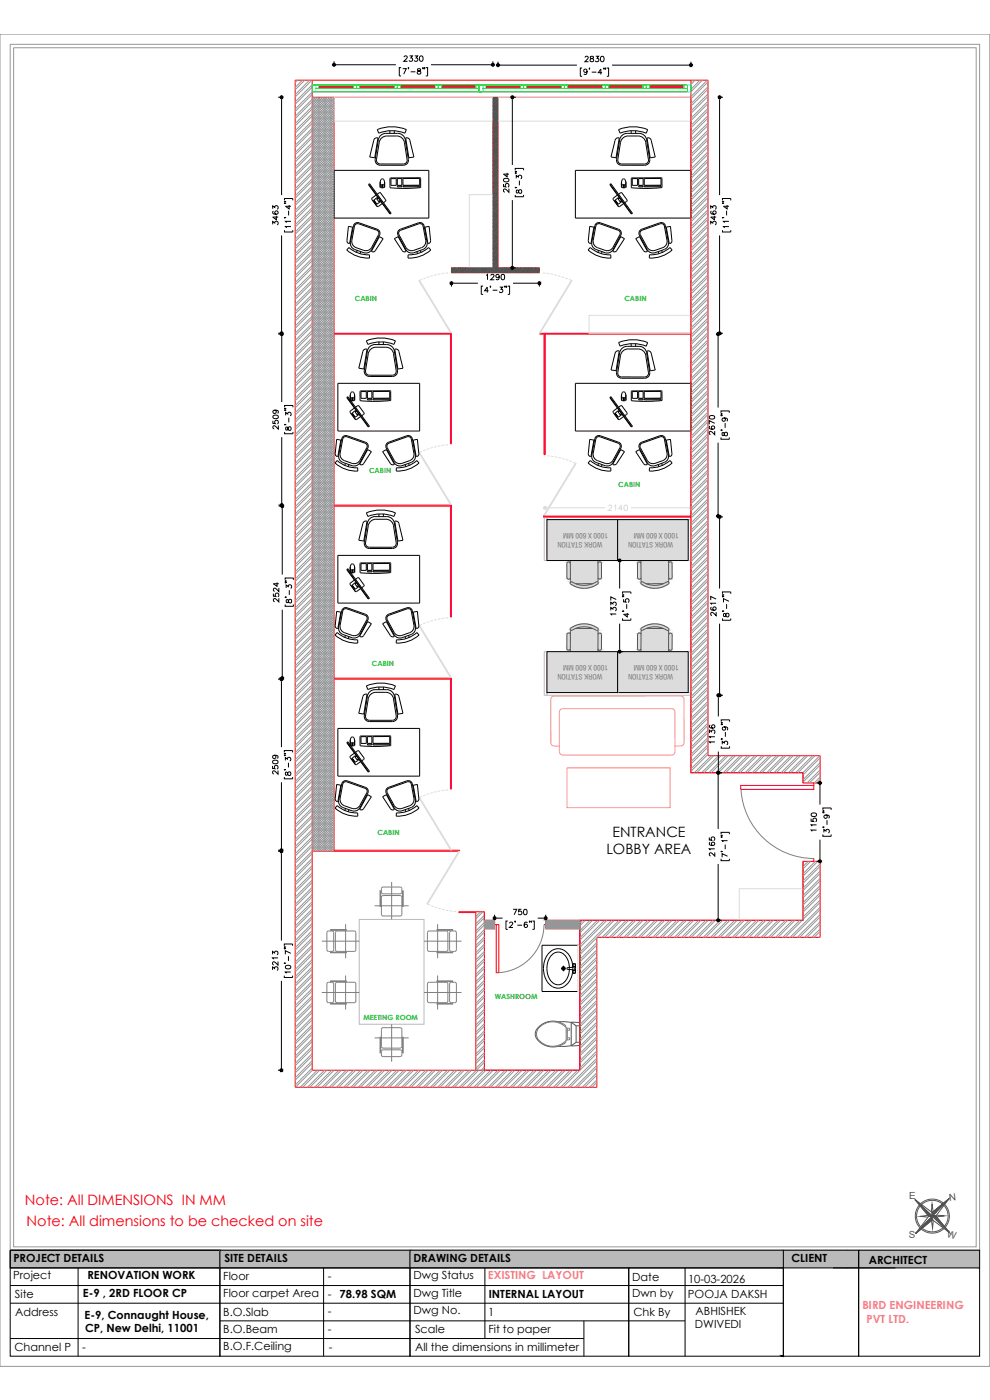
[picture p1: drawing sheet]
<svg xmlns="http://www.w3.org/2000/svg" width="297mm" height="420mm" viewBox="0 0 297 420" stroke-linecap="round" stroke-linejoin="round" font-family="sans-serif">
<defs><g id="words">
<text font-size="4.9" fill="#dcdcdc" x="181.3" y="154.5">2140</text>
<text font-size="4.9" x="84.7" y="182" transform="rotate(-90 84.7 182)">2524</text>
<g font-size="4.4">
<text x="153.5" y="58.9" transform="rotate(-90 153.5 58.9)">2504</text>
<text x="84.3" y="130.2" transform="rotate(-90 84.3 130.2)">2509</text>
<text x="215.2" y="131.6" transform="rotate(-90 215.2 131.6)">2670</text>
<text x="215.2" y="258.2" transform="rotate(-90 215.2 258.2)">2165</text>
</g>
<g font-size="4.3">
<text x="183.8" y="251.1">ENTRANCE</text>
<text x="181.9" y="256.3">LOBBY AREA</text>
</g>
<g font-size="4.3" fill="#f00">
<text x="7.5" y="361.5">Note: All DIMENSIONS IN MM</text>
<text x="8" y="367.8">Note: All dimensions to be checked on site</text>
</g>
<g font-size="3.4">
<text x="4" y="383.9">Project</text>
<text x="4" y="378.8">PROJECT DETAILS</text>
<text x="26.2" y="383.7">RENOVATION WORK</text>
<text x="67.3" y="378.8">SITE DETAILS</text>
<text x="124" y="378.8">DRAWING DETAILS</text>
<text x="124" y="383.8">Dwg Status</text>
<text x="237.5" y="378.8">CLIENT</text>
<text x="260.7" y="379.2">ARCHITECT</text>
<text x="4.5" y="389.5">Site</text>
<text x="24.9" y="389.3">E-9 , 2RD FLOOR CP</text>
<text x="67" y="384.1">Floor</text>
<text x="67" y="389.2">Floor carpet Area</text>
<text x="98.3" y="384.2">-</text>
<text x="98.3" y="389.5">-</text>
<text x="101.9" y="389.5">78.98 SQM</text>
<text x="124" y="389.1">Dwg Title</text>
<text x="146.7" y="389.4">INTERNAL LAYOUT</text>
<text x="189.7" y="389.2">Dwn by</text>
<text x="189.7" y="384.5">Date</text>
<text x="206.4" y="389.5">POOJA DAKSH</text>
<text x="206.4" y="385">10-03-2026</text>
<text x="4.5" y="394.9">Address</text>
<text x="25.4" y="395.7">E-9, Connaught House,</text>
<text x="67" y="394.9">B.O.Slab</text>
<text x="98.3" y="394.8">-</text>
<text x="124.1" y="394.5">Dwg No.</text>
<text x="146.4" y="394.9">1</text>
<text x="190.1" y="394.8">Chk By</text>
<text x="208.7" y="394.5">ABHISHEK</text>
<text x="25.5" y="399.9">CP, New Delhi, 11001</text>
<text x="67" y="400.2">B.O.Beam</text>
<text x="98.3" y="400.1">-</text>
<text x="124.5" y="400.2">Scale</text>
<text x="146.5" y="400">Fit to paper</text>
<text x="208.5" y="398.6">DWIVEDI</text>
<text x="4.3" y="405.4">Channel P</text>
<text x="24.7" y="405.4">-</text>
<text x="67" y="405.2">B.O.F.Ceiling</text>
<text x="98.6" y="405.5">-</text>
<text x="124.5" y="405.6">All the dimensions in millimeter</text>
</g>
<g font-size="3.4" fill="#f0f">
<text x="146.4" y="384">EXISTING LAYOUT</text>
<text x="258.8" y="392.9">BIRD ENGINEERING</text>
<text x="260" y="397">PVT LTD.</text>
</g>
<g font-size="2.9" fill="#545454">
<text x="272.8" y="360">E</text>
<text x="284.9" y="360.3" transform="rotate(-7 284.9 360.3)">N</text>
<text x="272.7" y="371.6" transform="rotate(1 272.7 371.6)">S</text>
<text x="284" y="371.2" transform="rotate(14 284 371.2)">W</text>
</g>
<g font-size="2.2" fill="#767676">
<text x="182.5" y="159.9" transform="rotate(-180 182.5 159.9)">1000 X 600 MM</text>
<text x="203.7" y="159.9" transform="rotate(-180 203.7 159.9)">1000 X 600 MM</text>
<text x="180.8" y="162.6" transform="rotate(-180 180.8 162.6)">WORK STATION</text>
<text x="202" y="162.6" transform="rotate(-180 202 162.6)">WORK STATION</text>
<text x="180.8" y="202.3" transform="rotate(-180 180.8 202.3)">WORK STATION</text>
<text x="182.5" y="199.5" transform="rotate(-180 182.5 199.5)">1000 X 600 MM</text>
<text x="202" y="202.3" transform="rotate(-180 202 202.3)">WORK STATION</text>
<text x="203.7" y="199.5" transform="rotate(-180 203.7 199.5)">1000 X 600 MM</text>
</g>
<g font-size="2.1" fill="#00b85c">
<text x="106.5" y="90.3">CABIN</text>
<text x="187.3" y="90.3">CABIN</text>
<text x="110.7" y="142">CABIN</text>
<text x="185.5" y="146.2">CABIN</text>
<text x="111.6" y="199.9">CABIN</text>
<text x="113.3" y="250.5">CABIN</text>
<text x="148.5" y="299.9">WASHROOM</text>
<text x="109.1" y="306">MEETING ROOM</text>
</g>
</g></defs>
<!-- layer: WALLS -->
<g fill="none" stroke="#f00" stroke-width=".3">
<path d="M93.7 29.2h113.6v202.7h33.7v3.1M93.7 24.1v297.1h80.3M100.2 29.2v226.3M147.9 29.2v51.1h-12.4v1.6h26.3v-1.6h-12.4v-51.1M207.3 24.1v207.8h33.7v3.1h5.1v-8.2h-33.7v-202.7h-123.8v302.2h90.5v-45h67v-22.8h-5.1v17.7h-67v45M100.2 100h35.3v33.2h-.4v-33.2M100.2 100.3h35.3M161.8 100h45.5M161.8 100.3h45.5M163.3 100v36.5h.2v-36.5M100.2 151.6h35.3v33.5h-.4v-33.5M100.2 151.9h35.3"/>
<path d="M207.3 154.9h-44.2v.2h44.2h-44M100.2 203.5h35.3v33.2h-.4v-33.2M100.2 203.8h35.3M100.2 255.2h37.7v.3h-44.2M241 258.5v17.7h-77.3M142.8 273.6v47.6M145.3 273.6v2.6h3.1M145.3 273.6v47.6M145.3 273.6h-7.7v.3h5.2M145.3 278.7h3.1M163.7 278.7h10.3M174 321.2v-45v45"/>
</g>
<!-- layer: dim -->
<path d="M135.1 151.6h.4M164.1 155.9h43.2v12.3h-.8v-12.3M164.1 155.1v12.3M185.3 155.9v12.3M207.3 155.1h-44v13.1h.8M164.1 195.6h-.8v13.1h44M164.1 196.4v12.3M185.3 195.6v12.2M135.1 203.5h.4M164.1 207.8h43.2v-12.2h-.8v12.2M135.1 255.2h.4M107.8 275.9h19.4v31.5h-19.4z" fill="none" stroke="#bababa" stroke-width=".3"/>
<!-- layer: StudioAIR -Furniture hatch -->
<g fill="#dcdcdc" stroke="#dcdcdc" stroke-width=".3">
<path d="M191.7 168.7h.2z"/>
<path d="M192.4 174.6h.3z"/>
<path d="M192.4 167.9h8.1z"/>
<path d="M195.7 166.6h1.4z"/>
<path d="M170.5 168.7h.2z"/>
<path d="M172.4 175h5.8z"/>
<path d="M171.2 174.6h.3z"/>
<path d="M171.2 167.9h8.1z"/>
<path d="M174.5 166.6h1.4z"/>
<path d="M191.7 195.1h.2z"/>
<path d="M192.4 189.2h.3z"/>
<path d="M195.7 197.2h1.4z"/>
<path d="M170.5 195.1h.2z"/>
<path d="M171.2 189.2h.3z"/>
<path d="M171.3 196.1h7.9z"/>
<path d="M174.5 197.2h1.4z"/>
<path d="M195.7 176.5l1.1 .1zM195.7 176.5h1.6z"/>
<path d="M195.2 176.5h2.1zM195.2 176.5l2.6-.1z"/>
<path d="M194.7 176.3l3.1 .1zM194.7 176.3h3.6z"/>
<path d="M194.2 176.2l4.1 .1zM194.2 176.2h4.6l-.5 .1z"/>
<path d="M193.7 176l.5 .2h4.6zM193.7 176h5.6l-.5 .2z"/>
<path d="M193.2 175.8l.5 .2h5.6zM193.2 175.8l6.5-.1-.4 .3z"/>
<path d="M193.1 175.7h6.6zM193.1 175.7h6.8z"/>
<path d="M193.1 175.7h3.1zM193.1 175.7h3.1z"/>
<path d="M196.7 175.7h3.2zM196.2 175.7h3.7z"/>
<path d="M193.1 175.7h3.1zM193.1 175.7h3.1z"/>
<path d="M196.7 175.7h3.2zM197.3 175.7l2.6-.1z"/>
<path d="M192.9 175.6l2.8 .1zM192.9 175.6l2.8 .1z"/>
<path d="M197.3 175.7l2.6-.1zM197.8 175.6h2.2z"/>
<path d="M192.8 175.5l2.4 .1zM192.8 175.5l2.4 .1z"/>
<path d="M197.8 175.6h2.2zM198.2 175.5h2z"/>
<path d="M192.7 175.5h2.1zM192.7 175.5h2.1z"/>
<path d="M198.2 175.5h2zM198.3 175.5l1.9-.1z"/>
<path d="M192.5 175.3l2.2 .2zM192.5 175.3l2.2 .2z"/>
<path d="M198.3 175.5l1.9-.1-1.5-.1zM198.7 175.3h1.8z"/>
<path d="M192.3 175.2l1.9 .1zM192.3 175.2l1.9 .1z"/>
<path d="M198.7 175.3h1.8zM199.1 175.2h1.5z"/>
<path d="M192.3 175.1l1.6 .1zM192.3 175.1l1.6 .1z"/>
<path d="M199.1 175.2h1.5zM199.2 175.1h1.5z"/>
<path d="M192.3 175.1h1.5zM192.3 175.1h1.5z"/>
<path d="M199.2 175.1h1.5zM199.2 175.1h1.5z"/>
<path d="M192.3 175.1h1.4zM192.3 175.1h1.4z"/>
<path d="M199.2 175.1h1.5zM199.3 175h1.4z"/>
<path d="M192.3 175l1.3 .1zM192.3 175l1.3 .1z"/>
<path d="M199.3 175h1.4zM199.5 175h1.2z"/>
<path d="M192.3 174.9l1.2 .1zM192.3 174.9l1.2 .1z"/>
<path d="M199.5 175h1.2zM199.6 174.9l1.1 .1z"/>
<path d="M192.3 174.9h1zM192.3 174.9h1z"/>
<path d="M199.6 174.9h1.1zM199.7 174.9h1z"/>
<path d="M192.3 174.9h1zM192.3 174.9h1z"/>
<path d="M199.7 174.9h1zM199.8 174.8l.9 .1z"/>
<path d="M192.3 174.8l.9 .1zM192.3 174.8l.9 .1z"/>
<path d="M199.8 174.8h.9zM199.9 174.8h.8z"/>
<path d="M192.4 174.7l.7 .1zM192.4 174.7l.7 .1z"/>
<path d="M199.9 174.8h.8zM200 174.7l.7 .1z"/>
<path d="M192.4 174.7h.6zM192.4 174.7h.6z"/>
<path d="M200 174.7h.6zM200.1 174.7h.5z"/>
<path d="M192.4 174.7h.5zM192.4 174.7h.5z"/>
<path d="M200.1 174.7h.5zM200.1 174.6l.5 .1z"/>
<path d="M192.4 174.7h.4zM192.5 174.7h.3z"/>
<path d="M200.1 174.6h.4zM200.1 174.6h.4z"/>
<path d="M192.5 174.7l.3-.1zM192.5 174.6h.3z"/>
<path d="M200.1 174.6h.4zM200.2 174.6h.3z"/>
<path d="M192.5 174.6h.3zM192.5 174.6h.3z"/>
<path d="M200.2 174.6h.3zM200.2 174.6h.3z"/>
<path d="M192.5 174.6h.3zM192.6 174.6h.2z"/>
<path d="M200.2 174.6h.2zM200.2 174.6h.2z"/>
<path d="M191.7 173.8h.2zM191.7 173.8h.3z"/>
<path d="M201 173.8h.2zM201 173.8h.3z"/>
<path d="M191.6 173.8h.4zM191.6 173.8h.5z"/>
<path d="M200.9 173.7l.4 .1zM200.9 173.7h.5z"/>
<path d="M191.5 173.7l.6 .1zM191.5 173.7h.7z"/>
<path d="M200.8 173.7h.6zM200.8 173.7h.7z"/>
<path d="M191.4 173.6l.8 .1zM191.4 173.6h.8z"/>
<path d="M200.7 173.6l.8 .1zM200.7 173.6h.9z"/>
<path d="M191.3 173.5l.9 .1zM191.3 173.5h1z"/>
<path d="M200.7 173.5l.9 .1zM200.7 173.5h.9z"/>
<path d="M191.3 173.5h1zM191.3 173.5l1-.1z"/>
<path d="M200.6 173.4l1 .1zM200.6 173.4h1.1z"/>
<path d="M191.3 169.1v4.4l1-.1zM191.3 169.1h1v4.3z"/>
<path d="M200.6 169.1v4.3h1.1zM200.6 169.1h1l.1 4.3z"/>
<path d="M191.3 169l1 .1zM191.3 169l1 .1z"/>
<path d="M200.6 169l1 .1zM200.6 169l1 .1z"/>
<path d="M191.3 169h1zM191.3 169h1z"/>
<path d="M200.6 169h1zM200.6 169h1z"/>
<path d="M191.3 169h1zM191.3 169h1z"/>
<path d="M200.6 168.9l1 .1zM200.6 168.9l1 .1z"/>
<path d="M191.3 168.9h1zM191.3 168.9h1z"/>
<path d="M200.7 168.9h.9zM200.7 168.9h.9z"/>
<path d="M191.4 168.9h.8zM191.4 168.9h.8z"/>
<path d="M200.7 168.8l.9 .1zM200.7 168.8l.9 .1z"/>
<path d="M191.4 168.9h.8zM191.4 168.8l.8 .1z"/>
<path d="M200.7 168.8h.8zM200.7 168.8h.8z"/>
<path d="M191.4 168.8h.8zM191.4 168.8h.8z"/>
<path d="M200.7 168.8h.8zM200.8 168.7l.7 .1z"/>
<path d="M191.4 168.8h.7zM191.5 168.8h.6z"/>
<path d="M200.8 168.7h.7zM200.8 168.7h.7z"/>
<path d="M191.5 168.8h.6zM191.5 168.7l.6 .1z"/>
<path d="M200.8 168.7h.6zM200.9 168.7h.5z"/>
<path d="M191.5 168.7h.5zM191.6 168.7h.4z"/>
<path d="M200.9 168.7h.5zM200.9 168.7h.5z"/>
<path d="M191.6 168.7h.4zM191.6 168.7h.4z"/>
<path d="M200.9 168.7h.5zM201 168.6l.4 .1z"/>
<path d="M191.6 168.7h.3zM191.7 168.7h.2z"/>
<path d="M201 168.6h.3zM201 168.6h.3z"/>
<path d="M201 168.6h.3zM201.1 168.6h.2z"/>
<path d="M193.6 175l5.5 .2zM193.6 175h5.8l-.3 .2z"/>
<path d="M193.5 175h5.9zM193.5 175h5.9z"/>
<path d="M193.2 174.9l.3 .1h5.9zM193.2 174.9l6.6-.1-.4 .2zM193.2 174.9l6.6-.1zM193.2 174.9l6.6-.1z"/>
<path d="M192.9 174.7l.3 .2 6.6-.1zM192.9 174.7l7.2-.1-.3 .2z"/>
<path d="M192.8 174.7l7.3-.1zM192.8 174.7l7.3-.1z"/>
<path d="M192.8 174.6h7.3zM192.8 174.6h7.4z"/>
<path d="M192.8 174.6h7.4zM192.8 174.6h7.4z"/>
<path d="M192.7 174.6h7.5zM192.7 174.6h7.5z"/>
<path d="M192.7 174.6h7.5zM192.7 174.6h7.6z"/>
<path d="M192.7 174.6h7.6zM192.7 174.6h7.6z"/>
<path d="M200.3 174.6h.2zM200.3 174.6h.2z"/>
<path d="M192.7 174.6h7.8zM192.7 174.6h7.8z"/>
<path d="M192.4 174.5l8.1 .1zM192.4 174.5h8.2z"/>
<path d="M192.4 174.3v.2h8.2zM192.4 174.3h8.2v.2z"/>
<path d="M192.3 174.2l.1 .1h8.2zM192.3 174.2l8.3-.1v.2z"/>
<path d="M192.3 173.4v.8l8.3-.1zM192.3 173.4h8.3v.7z"/>
<path d="M192.3 169.1v4.3h8.3zM192.3 169.1h8.3v4.3z"/>
<path d="M192.3 168.3v.8h8.3zM192.3 168.3h8.3v.8z"/>
<path d="M192.4 168.1l-.1 .2h8.3zM192.4 168.1h8.2v.2zM192.4 168.1h8.2zM192.4 168.1h8.2z"/>
<path d="M192.4 167.9v.2h8.2zM192.4 167.9h8.1l.1 .2zM192.4 167.9h8.1z"/>
<path d="M192.5 167.7l-.1 .2h8.1zM192.5 167.7h7.9l.1 .2z"/>
<path d="M192.5 167.7h7.9zM192.5 167.7h7.9z"/>
<path d="M192.6 167.5l-.1 .2h7.9zM192.6 167.5h7.7l.1 .2z"/>
<path d="M192.6 167.5h7.7zM192.6 167.5h7.7z"/>
<path d="M192.6 167.5h7.6zM192.8 167.4l7.4 .1z"/>
<path d="M192.8 167.4h7.3zM192.8 167.4h7.3z"/>
<path d="M192.8 167.4l7.3-.1zM192.9 167.3h7.2z"/>
<path d="M192.9 167.3l7-.1zM193 167.2h6.9z"/>
<path d="M193 167.2h6.9zM193.1 167.2h6.8z"/>
<path d="M193.1 167.2l6.6-.1zM193.1 167.1h6.6z"/>
<path d="M193.1 167.1h6.5zM193.2 167.1h6.4z"/>
<path d="M193.2 167.1h6.3zM193.3 167.1h6.2z"/>
<path d="M193.3 167.1l6.1-.1zM193.8 166.9l5.6 .1z"/>
<path d="M193.8 166.9h5.1zM194 166.9h4.9z"/>
<path d="M194 166.9h4.7zM194.4 166.8l4.3 .1z"/>
<path d="M194.4 166.8h3.9zM194.6 166.8h3.7z"/>
<path d="M194.6 166.8h3.5zM195 166.7l3.1 .1z"/>
<path d="M195 166.7h2.7zM195.2 166.7h2.5z"/>
<path d="M195.2 166.7h2.3zM195.7 166.6l1.8 .1z"/>
<path d="M195.8 166.6h1.3zM195.8 166.6h1z"/>
<path d="M174.5 176.5l1.1 .1zM174.5 176.5h1.6z"/>
<path d="M174 176.5h2.1zM174 176.5l2.6-.1z"/>
<path d="M173.5 176.3l3.1 .1zM173.5 176.3h3.6z"/>
<path d="M173 176.2l4.1 .1zM173 176.2h4.6l-.5 .1z"/>
<path d="M172.5 176l.5 .2h4.6zM172.5 176h5.6l-.5 .2z"/>
<path d="M172 175.8l.5 .2h5.6zM172 175.8l6.6-.1-.5 .3z"/>
<path d="M171.9 175.7h6.7zM171.9 175.7h6.8z"/>
<path d="M171.9 175.7h3.1zM171.9 175.7h3.1z"/>
<path d="M175.6 175.7h3.1zM175 175.7h3.7z"/>
<path d="M171.9 175.7h3.1zM171.9 175.7h3.1z"/>
<path d="M175.6 175.7h3.1zM176.1 175.7l2.6-.1z"/>
<path d="M171.7 175.6l2.8 .1zM171.7 175.6l2.8 .1z"/>
<path d="M176.1 175.7l2.6-.1zM176.6 175.6h2.3z"/>
<path d="M171.6 175.5l2.4 .1zM171.6 175.5l2.4 .1z"/>
<path d="M176.6 175.6h2.3zM177 175.5h2z"/>
<path d="M171.6 175.5h2zM171.6 175.5h2z"/>
<path d="M177 175.5h2zM177.1 175.5l1.9-.1z"/>
<path d="M171.3 175.3l2.2 .2zM171.3 175.3l2.2 .2z"/>
<path d="M177.1 175.5l1.9-.1-1.4-.1zM177.6 175.3h1.7z"/>
<path d="M171.2 175.2l1.8 .1zM171.2 175.2l1.8 .1z"/>
<path d="M177.6 175.3h1.7zM177.9 175.2h1.5z"/>
<path d="M171.1 175.1l1.6 .1zM171.1 175.1l1.6 .1z"/>
<path d="M177.9 175.2h1.5zM178 175.1h1.5z"/>
<path d="M171.1 175.1h1.5zM171.1 175.1h1.5z"/>
<path d="M178 175.1h1.5zM178 175.1h1.5z"/>
<path d="M171.1 175.1h1.5zM171.1 175.1h1.5z"/>
<path d="M178 175.1h1.5zM178.1 175h1.4z"/>
<path d="M171.1 175l1.3 .1zM171.1 175l1.3 .1z"/>
<path d="M178.1 175h1.4zM178.3 175h1.2z"/>
<path d="M171.1 174.9l1.2 .1zM171.1 174.9l1.2 .1z"/>
<path d="M178.3 175h1.2zM178.4 174.9l1.1 .1z"/>
<path d="M171.1 174.9h1zM171.1 174.9h1z"/>
<path d="M178.4 174.9h1.1zM178.5 174.9h1z"/>
<path d="M171.1 174.9h1zM171.1 174.9h1z"/>
<path d="M178.5 174.9h1zM178.6 174.8l.9 .1z"/>
<path d="M171.1 174.8l.9 .1zM171.1 174.8l.9 .1z"/>
<path d="M178.6 174.8h.9zM178.7 174.8h.8z"/>
<path d="M171.2 174.7l.7 .1zM171.2 174.7l.7 .1z"/>
<path d="M178.7 174.8h.8zM178.8 174.7l.7 .1z"/>
<path d="M171.2 174.7h.6zM171.2 174.7h.6z"/>
<path d="M178.8 174.7h.6zM178.9 174.7h.5z"/>
<path d="M171.2 174.7h.5zM171.3 174.7h.4z"/>
<path d="M178.9 174.7h.5zM178.9 174.6l.5 .1z"/>
<path d="M171.3 174.7h.4zM171.3 174.7h.4z"/>
<path d="M178.9 174.6h.4zM178.9 174.6h.4z"/>
<path d="M171.3 174.7l.3-.1zM171.3 174.6h.3z"/>
<path d="M178.9 174.6h.4zM179 174.6h.3z"/>
<path d="M171.3 174.6h.3zM171.3 174.6h.3z"/>
<path d="M179 174.6h.3zM179 174.6h.3z"/>
<path d="M171.3 174.6h.3zM171.4 174.6h.2z"/>
<path d="M179 174.6h.3zM179 174.6h.3z"/>
<path d="M170.5 173.8h.2zM170.5 173.8h.3z"/>
<path d="M179.8 173.8h.2zM179.8 173.8h.3z"/>
<path d="M170.4 173.8h.4zM170.4 173.8h.5z"/>
<path d="M179.7 173.7l.4 .1zM179.7 173.7h.5z"/>
<path d="M170.3 173.7l.6 .1zM170.3 173.7h.7z"/>
<path d="M179.6 173.7h.6zM179.6 173.7h.7z"/>
<path d="M170.2 173.6l.8 .1zM170.2 173.6h.8z"/>
<path d="M179.5 173.6l.8 .1zM179.5 173.6h.9z"/>
<path d="M170.1 173.5l.9 .1zM170.1 173.5h1z"/>
<path d="M179.5 173.5l.9 .1zM179.5 173.5h.9z"/>
<path d="M170.1 173.5h1zM170.1 173.5l1-.1z"/>
<path d="M179.4 173.4l1 .1zM179.4 173.4h1.1z"/>
<path d="M170.1 169.1v4.4l1-.1zM170.1 169.1h1v4.3z"/>
<path d="M179.4 169.1v4.3h1.1zM179.4 169.1h1.1v4.3z"/>
<path d="M170.1 169l1 .1zM170.1 169l1 .1z"/>
<path d="M179.4 169l1.1 .1zM179.4 169l1.1 .1z"/>
<path d="M170.1 169h1zM170.1 169h1z"/>
<path d="M179.4 169h1.1zM179.4 169h1.1z"/>
<path d="M170.1 169h1zM170.1 169h1z"/>
<path d="M179.5 168.9l.9 .1zM179.5 168.9l.9 .1z"/>
<path d="M170.1 168.9h1zM170.1 168.9h1z"/>
<path d="M179.5 168.9h.9zM179.5 168.9h.9z"/>
<path d="M170.2 168.9h.8zM170.2 168.9h.8z"/>
<path d="M179.5 168.8l.9 .1zM179.5 168.8l.9 .1z"/>
<path d="M170.2 168.9h.8zM170.2 168.8l.8 .1z"/>
<path d="M179.5 168.8h.9zM179.5 168.8h.9z"/>
<path d="M170.2 168.8h.8zM170.2 168.8h.8z"/>
<path d="M179.5 168.8h.8zM179.6 168.7l.7 .1z"/>
<path d="M170.2 168.8h.7zM170.3 168.8h.6z"/>
<path d="M179.6 168.7h.7zM179.6 168.7h.7z"/>
<path d="M170.3 168.8h.6zM170.3 168.7l.6 .1z"/>
<path d="M179.6 168.7h.7zM179.7 168.7h.6z"/>
<path d="M170.3 168.7h.5zM170.4 168.7h.4z"/>
<path d="M179.7 168.7h.5zM179.7 168.7h.5z"/>
<path d="M170.4 168.7h.4zM170.4 168.7h.4z"/>
<path d="M179.7 168.7h.5zM179.8 168.6l.4 .1z"/>
<path d="M170.4 168.7h.4zM170.5 168.7h.3z"/>
<path d="M179.8 168.6h.3zM179.8 168.6h.3z"/>
<path d="M179.8 168.6h.3zM179.9 168.6h.2z"/>
<path d="M172.4 175l5.5 .2zM172.4 175h5.8l-.3 .2zM172.4 175h5.8z"/>
<path d="M172 174.9l.4 .1h5.8zM172 174.9l6.6-.1-.4 .2z"/>
<path d="M172 174.9l6.6-.1zM172 174.9l6.6-.1z"/>
<path d="M171.7 174.7l.3 .2 6.6-.1zM171.7 174.7l7.2-.1-.3 .2z"/>
<path d="M171.7 174.7l7.2-.1zM171.7 174.7l7.2-.1z"/>
<path d="M171.6 174.6h7.3zM171.6 174.6h7.4z"/>
<path d="M171.6 174.6h7.4zM171.6 174.6h7.4z"/>
<path d="M171.5 174.6h7.5zM171.5 174.6h7.6z"/>
<path d="M171.5 174.6h7.6zM171.5 174.6h7.6z"/>
<path d="M171.5 174.6h7.6zM171.5 174.6h7.6z"/>
<path d="M179.1 174.6h.2zM179.1 174.6h.2z"/>
<path d="M171.5 174.6h7.8zM171.5 174.6h7.8z"/>
<path d="M171.2 174.5l8.1 .1zM171.2 174.5h8.2z"/>
<path d="M171.2 174.3v.2h8.2zM171.2 174.3h8.2v.2z"/>
<path d="M171.2 174.2v.1h8.2zM171.2 174.2l8.2-.1v.2z"/>
<path d="M171.1 173.4l.1 .8 8.2-.1zM171.1 173.4h8.3v.7z"/>
<path d="M171.1 169.1v4.3h8.3zM171.1 169.1h8.3v4.3z"/>
<path d="M171.1 168.3v.8h8.3zM171.1 168.3h8.3v.8z"/>
<path d="M171.2 168.1l-.1 .2h8.3zM171.2 168.1h8.2v.2zM171.2 168.1h8.2zM171.2 168.1h8.2z"/>
<path d="M171.2 167.9v.2h8.2zM171.2 167.9h8.1l.1 .2zM171.2 167.9h8.1z"/>
<path d="M171.3 167.7l-.1 .2h8.1zM171.3 167.7h7.9l.1 .2z"/>
<path d="M171.3 167.7h7.9zM171.3 167.7h7.9z"/>
<path d="M171.4 167.5l-.1 .2h7.9zM171.4 167.5h7.7l.1 .2z"/>
<path d="M171.4 167.5h7.7zM171.4 167.5h7.7z"/>
<path d="M171.6 167.4l-.2 .1h7.7zM171.6 167.4l7.5 .1z"/>
<path d="M171.6 167.4h7.3zM171.6 167.4h7.3z"/>
<path d="M171.6 167.4l7.3-.1zM171.7 167.3h7.2z"/>
<path d="M171.7 167.3l7.1-.1zM171.8 167.2h7z"/>
<path d="M171.8 167.2h6.9zM171.9 167.2h6.8z"/>
<path d="M171.9 167.2l6.7-.1zM171.9 167.1h6.7z"/>
<path d="M171.9 167.1h6.5zM172 167.1h6.4z"/>
<path d="M172 167.1h6.4zM172.1 167.1h6.3z"/>
<path d="M172.1 167.1l6.1-.1zM172.6 166.9l5.6 .1z"/>
<path d="M172.6 166.9h5.2zM172.8 166.9h5z"/>
<path d="M172.8 166.9h4.7zM173.2 166.8l4.3 .1z"/>
<path d="M173.2 166.8h3.9zM173.4 166.8h3.7z"/>
<path d="M173.4 166.8h3.5zM173.8 166.7l3.1 .1z"/>
<path d="M173.8 166.7h2.7zM174 166.7h2.5z"/>
<path d="M174 166.7h2.3zM174.5 166.6l1.8 .1z"/>
<path d="M174.6 166.6h1.3zM174.6 166.6h1z"/>
<path d="M195.7 187.3l1.1-.1zM195.7 187.3h1.6z"/>
<path d="M195.2 187.3h2.1zM195.2 187.3l2.6 .1z"/>
<path d="M194.7 187.5l3.1-.1zM194.7 187.5h3.6z"/>
<path d="M194.2 187.6l4.1-.1zM194.2 187.6h4.6l-.5-.1z"/>
<path d="M193.7 187.8l.5-.2h4.6zM193.7 187.8h5.6l-.5-.2z"/>
<path d="M193.2 188l.5-.2h5.6zM193.2 188l6.5 .1-.4-.3z"/>
<path d="M193.1 188.1h6.6zM193.1 188.1h6.8z"/>
<path d="M193.1 188.1h3.1zM193.1 188.1h3.1z"/>
<path d="M196.7 188.1h3.2zM196.2 188.1h3.7z"/>
<path d="M193.1 188.1h3.1zM193.1 188.1h3.1z"/>
<path d="M196.7 188.1h3.2zM197.3 188.2h2.6z"/>
<path d="M192.9 188.2l2.8-.1zM192.9 188.2l2.8-.1z"/>
<path d="M197.3 188.2h2.6zM197.8 188.2h2.2z"/>
<path d="M192.8 188.3l2.4-.1zM192.8 188.3l2.4-.1z"/>
<path d="M197.8 188.2h2.2zM198.2 188.3h2z"/>
<path d="M192.7 188.3h2.1zM192.7 188.3h2.1z"/>
<path d="M198.2 188.3h2zM198.3 188.4h1.9z"/>
<path d="M192.5 188.5l2.2-.2zM192.5 188.5l2.2-.2z"/>
<path d="M198.3 188.4h1.9zM198.7 188.5h1.8l-.3-.1z"/>
<path d="M192.3 188.6l1.9-.1zM192.3 188.6l1.9-.1z"/>
<path d="M198.7 188.5h1.8zM199.1 188.6h1.5z"/>
<path d="M192.3 188.6h1.6zM192.3 188.6h1.6z"/>
<path d="M199.1 188.6h1.5zM199.2 188.7h1.5z"/>
<path d="M192.3 188.6l1.5 .1zM192.3 188.7h1.5z"/>
<path d="M199.2 188.7h1.5zM199.2 188.7h1.5z"/>
<path d="M192.3 188.7h1.4zM192.3 188.7h1.4z"/>
<path d="M199.2 188.7h1.5zM199.3 188.8h1.4z"/>
<path d="M192.3 188.7h1.3zM192.3 188.8l1.3-.1z"/>
<path d="M199.3 188.8h1.4zM199.5 188.8h1.2z"/>
<path d="M192.3 188.8h1.2zM192.3 188.9l1.2-.1z"/>
<path d="M199.5 188.8h1.2zM199.6 188.9l1.1-.1z"/>
<path d="M192.3 188.9h1zM192.3 188.9h1z"/>
<path d="M199.6 188.9h1.1zM199.7 188.9h1z"/>
<path d="M192.3 188.9h1zM192.3 188.9h1z"/>
<path d="M199.7 188.9h1zM199.8 189l.9-.1z"/>
<path d="M192.3 188.9h.9zM192.3 189l.9-.1z"/>
<path d="M199.8 189h.9zM199.9 189h.8z"/>
<path d="M192.3 189h.8zM192.4 189.1l.7-.1z"/>
<path d="M199.9 189h.8zM200 189.1l.7-.1z"/>
<path d="M192.4 189.1h.6zM192.4 189.1h.6z"/>
<path d="M200 189.1h.6zM200.1 189.1h.5z"/>
<path d="M192.4 189.1h.5zM192.4 189.1h.5z"/>
<path d="M200.1 189.1h.5zM200.1 189.2l.5-.1z"/>
<path d="M192.4 189.1h.4zM192.5 189.1h.3z"/>
<path d="M200.1 189.2h.4zM200.1 189.2h.4z"/>
<path d="M192.5 189.1h.3zM192.5 189.2l.3-.1z"/>
<path d="M200.1 189.2h.4zM200.2 189.2h.3z"/>
<path d="M192.5 189.2h.3zM192.5 189.2h.3z"/>
<path d="M200.2 189.2h.3zM200.2 189.2h.3z"/>
<path d="M192.5 189.2h.3zM192.6 189.2h.2z"/>
<path d="M200.2 189.2h.2zM200.2 189.2h.2z"/>
<path d="M191.7 190h.2zM191.7 190h.3z"/>
<path d="M201 190h.2zM201 190h.3z"/>
<path d="M191.6 190h.4zM191.6 190h.5z"/>
<path d="M200.9 190.1l.4-.1zM200.9 190.1h.5z"/>
<path d="M191.5 190.1l.6-.1zM191.5 190.1h.7z"/>
<path d="M200.8 190.1h.6zM200.8 190.1h.7z"/>
<path d="M191.5 190.1h.7zM191.4 190.2h.8z"/>
<path d="M200.8 190.1h.7zM200.7 190.2h.9z"/>
<path d="M191.4 190.2h.8zM191.3 190.3h1z"/>
<path d="M200.7 190.2h.9zM200.7 190.3h.9z"/>
<path d="M191.3 190.3h1zM191.3 190.4h1z"/>
<path d="M200.7 190.3h.9zM200.6 190.4h1.1z"/>
<path d="M191.3 190.4h1l-1 4.3zM192.3 190.4l-1 4.3h1z"/>
<path d="M200.6 190.4h1.1l-1.1 4.3zM201.7 190.4l-1.1 4.3h1z"/>
<path d="M191.3 194.7h1zM191.3 194.8l1-.1z"/>
<path d="M200.6 194.7h1zM200.6 194.8l1-.1z"/>
<path d="M191.3 194.8h1zM191.3 194.8h1z"/>
<path d="M200.6 194.8h1zM200.6 194.8h1z"/>
<path d="M191.3 194.8h1zM191.3 194.8h1z"/>
<path d="M200.6 194.8h1zM200.6 194.9l1-.1z"/>
<path d="M191.3 194.8h1zM191.3 194.9l1-.1z"/>
<path d="M200.6 194.9h1zM200.7 194.9h.9z"/>
<path d="M191.3 194.9h.9zM191.4 194.9h.8z"/>
<path d="M200.7 194.9h.9zM200.7 195l.9-.1z"/>
<path d="M191.4 194.9h.8zM191.4 195l.8-.1z"/>
<path d="M200.7 195h.8zM200.7 195h.8z"/>
<path d="M191.4 195h.8zM191.4 195h.8z"/>
<path d="M200.7 195h.8zM200.8 195.1l.7-.1z"/>
<path d="M191.4 195h.7zM191.5 195h.6z"/>
<path d="M200.8 195.1h.7zM200.8 195.1h.7z"/>
<path d="M191.5 195h.6zM191.5 195.1l.6-.1z"/>
<path d="M200.8 195.1h.6zM200.9 195.1h.5z"/>
<path d="M191.5 195.1h.5zM191.6 195.1h.4z"/>
<path d="M200.9 195.1h.5zM200.9 195.1h.5z"/>
<path d="M191.6 195.1h.4zM191.6 195.1h.4z"/>
<path d="M200.9 195.1h.5zM201 195.2l.4-.1z"/>
<path d="M191.6 195.1h.3zM191.7 195.1h.2z"/>
<path d="M201 195.2h.3zM201 195.2h.3z"/>
<path d="M201 195.2h.3zM201.1 195.2h.2z"/>
<path d="M193.6 188.8l.3-.2h5.2zM193.6 188.8h5.8l-.3-.2z"/>
<path d="M193.5 188.8h5.9zM193.5 188.8h5.9z"/>
<path d="M193.2 188.9l.3-.1h5.9zM193.2 188.9l6.6 .1-.4-.2z"/>
<path d="M193.2 188.9l6.6 .1zM193.2 188.9l6.6 .1z"/>
<path d="M192.9 189.1l.3-.2 6.6 .1zM192.9 189.1l7.2 .1-.3-.2z"/>
<path d="M192.9 189.1l7.2 .1zM192.8 189.1l7.3 .1z"/>
<path d="M192.8 189.2h7.3zM192.8 189.2h7.4z"/>
<path d="M192.8 189.2h7.4zM192.8 189.2h7.4z"/>
<path d="M192.7 189.2h7.5zM192.7 189.2h7.5z"/>
<path d="M192.7 189.2h7.5zM192.7 189.2h7.6z"/>
<path d="M192.7 189.2h7.6zM192.7 189.2h7.6z"/>
<path d="M200.3 189.2h.2zM200.3 189.2h.2z"/>
<path d="M192.7 189.2h7.8zM192.7 189.2h7.8z"/>
<path d="M192.4 189.2h8.1zM192.4 189.3h8.2z"/>
<path d="M192.4 189.3h8.2l-8.2 .2zM192.4 189.5h8.2v-.2z"/>
<path d="M192.4 189.5h8.2l-8.3 .1zM192.3 189.6l8.3 .1v-.2z"/>
<path d="M192.3 189.6l8.3 .1-8.3 .7zM192.3 190.4h8.3v-.7z"/>
<path d="M192.3 190.4h8.3l-8.3 4.3zM192.3 194.7h8.3v-4.3z"/>
<path d="M192.3 194.7h8.3l-8.3 .8zM192.3 195.5h8.3v-.8z"/>
<path d="M192.3 195.5h8.3l-8.2 .2zM192.4 195.7h8.2v-.2z"/>
<path d="M192.4 195.7h8.2zM192.4 195.7h8.2z"/>
<path d="M192.4 195.7h8.2l-8.2 .2zM192.4 195.9h8.1l.1-.2z"/>
<path d="M192.4 195.9h8.1zM192.4 195.9h8.1z"/>
<path d="M192.4 195.9h8.1l-8 .2zM192.5 196.1h7.9l.1-.2z"/>
<path d="M192.5 196.1h7.9zM192.5 196.1h7.9z"/>
<path d="M192.5 196.1h7.9l-7.8 .2zM192.6 196.3h7.7l.1-.2z"/>
<path d="M192.6 196.3h7.7zM192.6 196.3h7.7z"/>
<path d="M192.6 196.3h7.6zM192.8 196.4l7.4-.1z"/>
<path d="M192.8 196.4h7.3zM192.8 196.4h7.3z"/>
<path d="M192.8 196.4l7.3 .1zM192.9 196.5h7.2z"/>
<path d="M192.9 196.5l7 .1zM193 196.6h6.9z"/>
<path d="M193 196.6h6.9zM193.1 196.6h6.8z"/>
<path d="M193.1 196.6h6.6zM193.1 196.7l6.6-.1z"/>
<path d="M193.1 196.7h6.5zM193.2 196.7h6.4z"/>
<path d="M193.2 196.7h6.3zM193.3 196.7h6.2z"/>
<path d="M193.3 196.7l6.1 .1zM193.8 196.9l5.6-.1z"/>
<path d="M193.8 196.9h5.1zM194 196.9h4.9z"/>
<path d="M194 196.9h4.7zM194.4 197l4.3-.1z"/>
<path d="M194.4 197h3.9zM194.6 197h3.7z"/>
<path d="M194.6 197h3.5zM195 197.1l3.1-.1z"/>
<path d="M195 197.1h2.7zM195.2 197.1h2.5z"/>
<path d="M195.2 197.1h2.3zM195.7 197.2l1.8-.1z"/>
<path d="M195.8 197.2h1.3zM195.8 197.2h1z"/>
<path d="M174.5 187.3l1.1-.1zM174.5 187.3h1.6z"/>
<path d="M174 187.3h2.1zM174 187.3l2.6 .1z"/>
<path d="M173.5 187.5l3.1-.1zM173.5 187.5h3.6z"/>
<path d="M173 187.6l4.1-.1zM173 187.6h4.6l-.5-.1z"/>
<path d="M172.5 187.8l.5-.2h4.6zM172.5 187.8h5.6l-.5-.2z"/>
<path d="M172 188l.5-.2h5.6zM172 188l6.6 .1-.5-.3z"/>
<path d="M171.9 188.1h6.7zM171.9 188.1h6.8z"/>
<path d="M171.9 188.1h3.1zM171.9 188.1h3.1z"/>
<path d="M175.6 188.1h3.1zM175 188.1h3.7z"/>
<path d="M171.9 188.1h3.1zM171.9 188.1h3.1z"/>
<path d="M175.6 188.1h3.1zM176.1 188.2h2.6z"/>
<path d="M171.7 188.2l2.8-.1zM171.7 188.2l2.8-.1z"/>
<path d="M176.1 188.2h2.6zM176.6 188.2h2.3z"/>
<path d="M171.6 188.3l2.4-.1zM171.6 188.3l2.4-.1z"/>
<path d="M176.6 188.2h2.3zM177 188.3h2z"/>
<path d="M171.6 188.3h2zM171.6 188.3h2z"/>
<path d="M177 188.3h2zM177.1 188.4h1.9z"/>
<path d="M171.3 188.5l2.2-.2zM171.3 188.5l2.2-.2z"/>
<path d="M177.1 188.4h1.9zM177.6 188.5h1.7l-.3-.1z"/>
<path d="M171.2 188.6l1.8-.1zM171.2 188.6l1.8-.1z"/>
<path d="M177.6 188.5h1.7zM177.9 188.6h1.5z"/>
<path d="M171.2 188.6h1.5zM171.1 188.6h1.6z"/>
<path d="M177.9 188.6h1.5zM178 188.7h1.5z"/>
<path d="M171.1 188.6l1.5 .1zM171.1 188.7h1.5z"/>
<path d="M178 188.7h1.5zM178 188.7h1.5z"/>
<path d="M171.1 188.7h1.5zM171.1 188.7h1.5z"/>
<path d="M178 188.7h1.5zM178.1 188.8h1.4z"/>
<path d="M171.1 188.7h1.3zM171.1 188.8l1.3-.1z"/>
<path d="M178.1 188.8h1.4zM178.3 188.8h1.2z"/>
<path d="M171.1 188.8h1.2zM171.1 188.9l1.2-.1z"/>
<path d="M178.3 188.8h1.2zM178.4 188.9l1.1-.1z"/>
<path d="M171.1 188.9h1zM171.1 188.9h1z"/>
<path d="M178.4 188.9h1.1zM178.5 188.9h1z"/>
<path d="M171.1 188.9h1zM171.1 188.9h1z"/>
<path d="M178.5 188.9h1zM178.6 189l.9-.1z"/>
<path d="M171.1 188.9h.9zM171.1 189l.9-.1z"/>
<path d="M178.6 189h.9zM178.7 189h.8z"/>
<path d="M171.1 189h.8zM171.2 189.1l.7-.1z"/>
<path d="M178.7 189h.8zM178.8 189.1l.7-.1z"/>
<path d="M171.2 189.1h.6zM171.2 189.1h.6z"/>
<path d="M178.8 189.1h.6zM178.9 189.1h.5z"/>
<path d="M171.2 189.1h.5zM171.3 189.1h.4z"/>
<path d="M178.9 189.1h.5zM178.9 189.2l.5-.1z"/>
<path d="M171.3 189.1h.4zM171.3 189.1h.4z"/>
<path d="M178.9 189.2h.4zM178.9 189.2h.4z"/>
<path d="M171.3 189.1h.3zM171.3 189.2l.3-.1z"/>
<path d="M178.9 189.2h.4zM179 189.2h.3z"/>
<path d="M171.3 189.2h.3zM171.3 189.2h.3z"/>
<path d="M179 189.2h.3zM179 189.2h.3z"/>
<path d="M171.3 189.2h.3zM171.4 189.2h.2z"/>
<path d="M179 189.2h.3zM179 189.2h.3z"/>
<path d="M170.5 190h.2zM170.5 190h.3z"/>
<path d="M179.8 190h.2zM179.8 190h.3z"/>
<path d="M170.4 190h.4zM170.4 190h.5z"/>
<path d="M179.7 190.1l.4-.1zM179.7 190.1h.5z"/>
<path d="M170.3 190.1l.6-.1zM170.3 190.1h.7z"/>
<path d="M179.6 190.1h.6zM179.6 190.1h.7z"/>
<path d="M170.3 190.1h.7zM170.2 190.2h.8z"/>
<path d="M179.6 190.1h.7zM179.5 190.2h.9z"/>
<path d="M170.2 190.2h.8zM170.1 190.3h1z"/>
<path d="M179.5 190.2h.9zM179.5 190.3h.9z"/>
<path d="M170.1 190.3h1zM170.1 190.4h1z"/>
<path d="M179.5 190.3h.9zM179.4 190.4h1.1z"/>
<path d="M170.1 190.4h1l-1 4.3zM171.1 190.4l-1 4.3h1z"/>
<path d="M179.4 190.4h1.1l-1.1 4.3zM180.5 190.4l-1.1 4.3h1.1z"/>
<path d="M170.1 194.7h1zM170.1 194.8l1-.1z"/>
<path d="M179.4 194.7h1.1zM179.4 194.8l1.1-.1z"/>
<path d="M170.1 194.8h1zM170.1 194.8h1z"/>
<path d="M179.4 194.8h1.1zM179.4 194.8h1.1z"/>
<path d="M170.1 194.8h1zM170.1 194.8h1z"/>
<path d="M179.4 194.8h1zM179.5 194.9l.9-.1z"/>
<path d="M170.1 194.8h1zM170.1 194.9l1-.1z"/>
<path d="M179.5 194.9h.9zM179.5 194.9h.9z"/>
<path d="M170.1 194.9h.9zM170.2 194.9h.8z"/>
<path d="M179.5 194.9h.9zM179.5 195l.9-.1z"/>
<path d="M170.2 194.9h.8zM170.2 195l.8-.1z"/>
<path d="M179.5 195h.9zM179.5 195h.9z"/>
<path d="M170.2 195h.8zM170.2 195h.8z"/>
<path d="M179.5 195h.8zM179.6 195.1l.7-.1z"/>
<path d="M170.2 195h.7zM170.3 195h.6z"/>
<path d="M179.6 195.1h.7zM179.6 195.1h.7z"/>
<path d="M170.3 195h.6zM170.3 195.1l.6-.1z"/>
<path d="M179.6 195.1h.7zM179.7 195.1h.6z"/>
<path d="M170.3 195.1h.5zM170.4 195.1h.4z"/>
<path d="M179.7 195.1h.5zM179.7 195.1h.5z"/>
<path d="M170.4 195.1h.4zM170.4 195.1h.4z"/>
<path d="M179.7 195.1h.5zM179.8 195.2l.4-.1z"/>
<path d="M170.4 195.1h.4zM170.5 195.1h.3z"/>
<path d="M179.8 195.2h.3zM179.8 195.2h.3z"/>
<path d="M179.8 195.2h.3zM179.9 195.2h.2z"/>
<path d="M172.4 188.8l.3-.2h5.2zM172.4 188.8h5.8l-.3-.2zM172.4 188.8h5.8zM172.4 188.8h5.8z"/>
<path d="M172 188.9l.4-.1h5.8zM172 188.9l6.6 .1-.4-.2z"/>
<path d="M172 188.9l6.6 .1zM172 188.9l6.6 .1z"/>
<path d="M171.7 189.1l.3-.2 6.6 .1zM171.7 189.1l7.2 .1-.3-.2z"/>
<path d="M171.7 189.1l7.2 .1zM171.7 189.1l7.2 .1z"/>
<path d="M171.6 189.2h7.3zM171.6 189.2h7.4z"/>
<path d="M171.6 189.2h7.4zM171.6 189.2h7.4z"/>
<path d="M171.5 189.2h7.5zM171.5 189.2h7.6z"/>
<path d="M171.5 189.2h7.6zM171.5 189.2h7.6z"/>
<path d="M171.5 189.2h7.6zM171.5 189.2h7.6z"/>
<path d="M179.1 189.2h.2zM179.1 189.2h.2z"/>
<path d="M171.5 189.2h7.8zM171.5 189.2h7.8z"/>
<path d="M171.2 189.2h8.1zM171.2 189.3h8.2z"/>
<path d="M171.2 189.3h8.2l-8.2 .2zM171.2 189.5h8.2v-.2z"/>
<path d="M171.2 189.5h8.2l-8.2 .1zM171.2 189.6l8.2 .1v-.2z"/>
<path d="M171.2 189.6l8.2 .1-8.3 .7zM171.1 190.4h8.3v-.7z"/>
<path d="M171.1 190.4h8.3l-8.3 4.3zM171.1 194.7h8.3v-4.3z"/>
<path d="M171.1 194.7h8.3l-8.3 .8zM171.1 195.5h8.3v-.8z"/>
<path d="M171.1 195.5h8.3l-8.2 .2zM171.2 195.7h8.2v-.2z"/>
<path d="M171.2 195.7h8.2zM171.2 195.7h8.2z"/>
<path d="M171.2 195.7h8.2l-8.2 .2zM171.2 195.9h8.1l.1-.2z"/>
<path d="M171.2 195.9h8.1zM171.2 195.9h8.1z"/>
<path d="M171.2 195.9h8.1l-8 .2zM171.3 196.1h7.9l.1-.2zM171.3 196.1h7.9z"/>
<path d="M171.3 196.1h7.9l-7.8 .2zM171.4 196.3h7.7l.1-.2z"/>
<path d="M171.4 196.3h7.7zM171.4 196.3h7.7z"/>
<path d="M171.4 196.3h7.7zM171.6 196.4l7.5-.1z"/>
<path d="M171.6 196.4h7.3zM171.6 196.4h7.3z"/>
<path d="M171.6 196.4l7.3 .1zM171.7 196.5h7.2z"/>
<path d="M171.7 196.5l7.1 .1zM171.8 196.6h7z"/>
<path d="M171.8 196.6h6.9zM171.9 196.6h6.8z"/>
<path d="M171.9 196.6h6.7zM171.9 196.7l6.7-.1z"/>
<path d="M171.9 196.7h6.5zM172 196.7h6.4z"/>
<path d="M172 196.7h6.4zM172.1 196.7h6.3z"/>
<path d="M172.1 196.7l6.1 .1zM172.6 196.9l5.6-.1z"/>
<path d="M172.6 196.9h5.2zM172.8 196.9h5z"/>
<path d="M172.8 196.9h4.7zM173.2 197l4.3-.1z"/>
<path d="M173.2 197h3.9zM173.4 197h3.7z"/>
<path d="M173.4 197h3.5zM173.8 197.1l3.1-.1z"/>
<path d="M173.8 197.1h2.7zM174 197.1h2.5z"/>
<path d="M174 197.1h2.3zM174.5 197.2l1.8-.1z"/>
<path d="M174.6 197.2h1.3zM174.6 197.2h1z"/>
</g>
<!-- layer: StudioAIR -Furniture -->
<g fill="none" stroke="#545454" stroke-width=".3">
<path d="M171.1 169.1v4.3M171.1 169.1l-.5-.4-.5 .3v4.5l.5 .3 .5-.4M171.1 173.4l.2 1.2M171.3 174.7h.4M177.9 175.2h-5.2M178.9 174.6a6.8 6.8 0 0 1-7.2 0M179.3 174.6l.2 .4a6.6 6.6 0 0 1-8.4 .1l.2-.4M179.3 174.6h-.4M179.4 169.1a1.72 1.72 0 0 0-1.8-2.2 9.3 9.3 0 0 0-6 .5 1.81 1.81 0 0 0-.5 1.7M179.4 169.1v4.3M179.4 169.1l.5-.5 .6 .4v4.4l-.5 .4-.6-.4M179.4 173.4l-.1 1.2"/>
<path d="M192.3 169.1v4.3M192.3 169.1l-.5-.4-.5 .3v4.5l.5 .3 .5-.4M192.3 173.4l.2 1.2M199.1 175.2h-5.2M200.5 174.6l.2 .4a6.6 6.6 0 0 1-8.4 .1l.2-.4M200.5 174.6h-.2a7.2 7.2 0 0 1-7.6 0l-.2 .1M200.6 169.1a1.71 1.71 0 0 0-1.8-2.2 9.3 9.3 0 0 0-6 .5l-.4 .6-.1 1.1M200.6 169.1v4.3M200.6 169.1l.5-.5 .6 .4v4.4l-.5 .4-.6-.4M200.6 173.4l-.1 1.2M171.1 194.7a1.79 1.79 0 0 0 1.8 2.2 9.6 9.6 0 0 0 6.1-.5 1.72 1.72 0 0 0 .4-1.7M171.1 190.3l-.5-.3-.5 .4v4.3l.5 .4 .5-.4"/>
<path d="M171.1 190.4v4.3M171.3 189.1l-.2 1.3M171.3 189.1l-.2-.4a6.5 6.5 0 0 1 8.4 .1l-.2 .4M171.7 189.1a6.8 6.8 0 0 1 7.2 .1M171.7 189.1h-.4M172.7 188.6h5.2M178.9 189.2h.4M179.3 189.2l.1 1.2M179.4 190.4v4.3M179.4 190.4l.6-.4 .5 .4v4.4l-.6 .4-.5-.5M192.3 194.7l.3 1.4a6.4 6.4 0 0 0 5.4 1l2.2-.7a1.69 1.69 0 0 0 .4-1.7M192.3 190.3l-.5-.3-.5 .4v4.3l.5 .4 .5-.4"/>
<path d="M192.3 190.4v4.3M192.5 189.1l-.2-.4a6.5 6.5 0 0 1 8.4 .1l-.2 .4M192.5 189.1l.2 .1a7.2 7.2 0 0 1 7.6 0h.2M192.5 189.1l-.2 1.3M193.9 188.6h5.2M200.5 189.2l.1 1.2M200.6 190.4v4.3M200.6 190.4l.6-.4 .5 .4v4.4l-.6 .4-.5-.5"/>
</g>
<!-- layer: SA-1.Furniture Hatch -->
<g fill="#dcdcdc" stroke="#dcdcdc" stroke-width=".3">
<path d="M185.3 155.9l21.2 12.3v-12.3zM185.3 155.9l21.2 12.3h-21.2z"/>
<path d="M164.1 155.9l21.2 12.3v-12.3zM164.1 155.9l21.2 12.3h-21.2z"/>
<path d="M185.3 195.6l21.2 12.2v-12.2zM185.3 195.6l21.2 12.2h-21.2z"/>
<path d="M164.1 195.6l21.2 12.2v-12.2zM164.1 195.6l21.2 12.2h-21.2z"/>
</g>
<!-- layer: SA-1.Furniture -->
<path d="M164.1 155.9h21.2v12.3h-21.2zM185.3 155.9h21.2v12.3h-21.2zM164.1 195.6h21.2v12.2h-21.2zM185.3 195.6h21.2v12.2h-21.2z" fill="none" stroke="#000" stroke-width=".3"/>
<!-- layer: StudioAIR -Hatch Furniture -->
<g fill="none" stroke="#dcdcdc" stroke-width=".3">
<path d="M100.2 29.2h47.7v7.2h-47.7zM149.4 29.2h57.9v7.2h-57.9zM140.8 58.4h7.1v21.9h-7.1zM125.7 84.3l.2-.1 9.6 15.7-.3 .1zM126.6 83.9l-.7 .3M127.7 83.4l-.7 .3M128.8 83l-.8 .3M129.9 82.7l-.8 .2M131 82.4l-.8 .2M132.1 82.2l-.7 .2M133.3 82l-.8 .1M134.4 81.9l-.8 .1"/>
<path d="M162.9 81.9l.8 .1M164.1 82l.7 .1M165.2 82.2l.7 .2M166.3 82.4l.8 .2M167.4 82.7l.8 .2M168.5 83l.8 .3M169.6 83.4l.7 .3M170.7 83.9l.7 .3M171.4 84.2l.2 .1-9.5 15.7-.3-.1zM176.7 94.6h30.6v5.4h-30.6zM125.7 135.9l.2-.2 9.6 15.8-.3 .1zM126.6 135.4l-.7 .3"/>
<path d="M127.7 135l-.7 .3M128.8 134.6l-.8 .3M129.9 134.3l-.8 .2M131 134l-.8 .2M132.1 133.8l-.7 .1M133.3 133.6l-.8 .1M134.4 133.5l-.8 .1M164.1 136.8l.8 .1M165.3 136.9l.7 .1M166.4 137.1l.8 .1M167.5 137.3l.8 .2M168.7 137.6l.7 .2"/>
<path d="M169.8 137.9l.7 .3M170.9 138.3l.7 .3M171.9 138.7l.7 .3M172.6 139l.2 .1-9.5 15.8-.2-.1zM163.8 152.4h17.7M189.3 152.4h17.7M125.7 187.8l.2-.1 9.6 15.7-.3 .1zM126.6 187.4l-.7 .3M127.7 186.9l-.7 .3M128.8 186.6l-.8 .2M129.9 186.2l-.8 .2M131 185.9l-.8 .2"/>
<path d="M132.1 185.7l-.7 .2M133.3 185.5l-.8 .2M134.4 185.4l-.8 .1M125.7 239.4l.2-.1 9.6 15.7-.3 .2zM126.6 239l-.7 .3M127.7 238.6l-.7 .2M128.8 238.2l-.8 .2M129.9 237.9l-.8 .2M131 237.6l-.8 .2M132.1 237.4l-.7 .1M133.3 237.2l-.8 .1M134.4 237l-.8 .1"/>
<path d="M137.6 255.5l.3 .1-9.6 15.7-.2-.1zM128.3 271.3l.7 .3M129.4 271.8l.7 .3M130.4 272.2l.8 .2M131.5 272.6l.8 .2M132.6 272.9l.8 .2M133.8 273.1l.7 .2M134.9 273.3l.8 .2M136 273.5l.8 .1M221.8 266.7h19.2v9.5h-19.2zM173.4 283.7h.6v13.9h-.6z"/>
</g>
<!-- layer: 0 -->
<g fill="none" stroke="#000" stroke-width=".3">
<path d="M113.2 38.9a11.6 11.6 0 0 1 8.7 0l-.4 1.1a10.4 10.4 0 0 0-7.9 0l-.4-1.1M117 39.2v.8M118.3 39.2v.8M185.6 38.9a11.5 11.5 0 0 1 8.7 0l-.4 1.1a10.4 10.4 0 0 0-7.8 0l-.5-1.1M189.4 39.2v.8M190.7 39.2v.8M100.2 51.1h28.5v14.3h-28.5zM110.6 55.3l.3-.2 6.5 8.9-.3 .2M110.6 55.3l6.5 8.9M112.9 58.5l-1.2 .9-.1 .5 1.6 2.1 1.5-.9M112.9 48l.9-5.3a2.3 2.3 0 0 1 2.3-1.9h3a2.28 2.28 0 0 1 2.2 1.9l.9 5.3M112.9 47.9l.3 .9 .6 .4h7.2l.9-.4 .3-.8"/>
<path d="M113 59.4l-.9 .7 .9 1.2 1.1-.7-.1-.3M113 59.4l.4 .1M113 59.8h.1M113.1 59.7l.5 .9 .5-.4M113.3 41.4a.96 .96 0 0 0-1.2 .7l-1.2 5 1.5 .3 .9-6M113.5 59.4l-.5 .4M113.7 57.9l-.5 .4M113.8 57.9l.5 .1 1.4 1.9M114.1 56.2l.1-2 .2-.4 .5-.1 .5 .8v1.7l-1.2 .1M114.1 56.2l.1 .1M114.1 54.5v1.7M114.1 55.4l.5 .1"/>
<path d="M114.6 55.5a.47 .47 0 0 1 0 .8zM114.7 55.7v.4zM115.3 55.3l-.5 .2M115.4 54.5v1.7M115.7 59.9v.4l-.6 .6M115.8 40h3.5M115.8 40a2.32 2.32 0 0 0-2.3 2l-.9 5.9a1.53 1.53 0 0 0 1.5 1.7h6.9a1.55 1.55 0 0 0 1.5-1.7l-.9-5.9a2.27 2.27 0 0 0-2.3-2M117.2 53.4h8.8l.2 .2v2.7l-3.9 .2-5.3-.1v-2.8l.2-.2M117.3 53.6h1.6v2h-1.6zM119.2 53.6h1.4v2h-1.4zM119.2 55.8h1.4v.3h-1.4zM120.9 53.6h5v2h-5z"/>
<path d="M120.9 55.8h5v.2l-5 .1zM121.7 41.4h.1a.96 .96 0 0 1 1.2 .7l1.2 5-1.5 .3zM172.6 51.1h34.7v14.3h-34.7zM183 55.3l.3-.2 6.5 8.9-.3 .2M183 55.3l6.5 8.9M185.3 58.5l-1.2 .9-.1 .5 1.6 2.1 1.5-.9M185.4 47.9l.2 .9 .6 .4h7.2l.9-.4 .3-.8M185.4 59.8h.1M185.5 59.7l.6 .8M185.6 58.3l.9-.5 1.6 2.1v.4l-.6 .6M185.6 59.3h.1M185.6 59.3l-1.1 .8 .9 1.2 1.1-.7-.1-.3"/>
<path d="M185.7 59.3l.1 .2-.4 .3M185.7 41.4a.96 .96 0 0 0-1.1 .7l-1.3 5 1.5 .3 .9-6M185.9 59.4l-.5 .4M186.5 56.2v-1.7l.2-.6 .4-.2 .5 .2 .2 .6v1.7M186.5 56.2l.1 .1M186.5 54.5v1.7M186.5 55.4l.5 .1M186.6 56.3l.5 .1M187.1 55.5a.47 .47 0 0 1 0 .8zM187.1 55.7v.4zM187.7 55.3l-.5 .2M187.8 54.5v1.7"/>
<path d="M187.8 56.2l-.7 .2M188.2 40a2.3 2.3 0 0 0-2.3 2l-.9 5.9a1.53 1.53 0 0 0 1.5 1.7h6.9a1.55 1.55 0 0 0 1.6-1.7l-1-5.9M188.2 40h3.5M188.5 40.8h3a2.3 2.3 0 0 1 2.3 1.9l.8 5.3M188.5 40.8a2.3 2.3 0 0 0-2.3 1.9l-.9 5.3M189.5 53.5l8.9-.1 .2 .2v2.7l-3.9 .2-5.3-.1zM189.7 53.6h1.6v2h-1.6zM191.6 53.6h1.4v2h-1.4zM191.6 55.8h1.4v.3h-1.4zM191.7 40a2.3 2.3 0 0 1 2.3 2M193.3 53.6h5v2h-5zM193.3 55.8h5v.2l-5 .1z"/>
<path d="M194.1 41.4h.1a.96 .96 0 0 1 1.2 .7l1.2 5-1.5 .3zM104.5 67.9l1.3 .3-1 4.9a.8 .8 0 0 1-.7-.9zM106.5 67.1l.7-.3 .5 .1 5.5 1.9a1.28 1.28 0 0 1 .7 1.7l-2.4 4.5-.6 .6-1.3 .3-3.2-1-.8-.5-.5-1.2 .9-5.4zM107.2 75.1l-.2 .7M107.6 67.2l5.7 2 .4 .7-.1 .5M107.6 67.2l-.5-.1-.6 .5-.9 4.6M108.2 75.5l-.2 .6M110.8 76.5a8.7 8.7 0 0 1-6.1-2.2l-.7 .7a9.7 9.7 0 0 0 6.9 2.4l-.1-.9M111.4 75.4l.1 .1M112.2 60.2l.7 1M112.2 60.2h.1M113.6 70.4l-2.4 4.2-1.1 .6-.9-.1-2.8-1-.8-1v-.9"/>
<path d="M113.8 71l1.2 .6-2.4 3.6a.8 .8 0 0 1-1.1 .3zM118.3 71.6l1.2-.6 2.3 4.5a.8 .8 0 0 1-1.1-.3zM119.7 70.4l2.1 3.9 1 .8 1.3 .1 2.4-.9 .7-.5 .5-.7v-.9l-.8-4.4-.7-.7-6 2-.5 .5v.8M119.7 69.1l5.9-2.2a1.27 1.27 0 0 1 1.6 .9l1 4.9-.3 1.3-1 .9-3.2 1-.9-.1-1-.8-2.4-4.5-.1-.7zM122.5 76.5a8.7 8.7 0 0 0 6.1-2.2l.7 .7a9.6 9.6 0 0 1-6.9 2.4l.1-.9M125.1 75.5l.2 .6M126.1 75.1l.2 .7M127.5 68.2l1.3-.3 .4 4.3a.8 .8 0 0 1-.8 .9zM176.9 67.9l1.3 .3-1 4.9a.8 .8 0 0 1-.7-.9zM178.9 67.1l.4-.3 .8 .1 5.5 1.9a1.28 1.28 0 0 1 .7 1.7l-2.4 4.5-.6 .6-1.3 .3-3.2-1-.8-.5-.5-1.2 1-5.4zM179.6 75.1l-.2 .7M180.6 75.5l-.2 .6"/>
<path d="M183.3 76.5a8.7 8.7 0 0 1-6.2-2.2l-.7 .7a9.7 9.7 0 0 0 6.9 2.4v-.9M184.6 60.2l.7 1M185 75.2a.82 .82 0 0 1-1.2 .2l2.4-4.4 1.2 .6-2.4 3.6M186 60.6h.1M186 70.4l-2.1 3.9-1 .8-1.3 .1-2.4-.9-.7-.5-.5-.7v-.9l.8-4.4 .7-.7 6 2 .5 .5v.8M186.5 60.2l-.5 .4M190.7 71.6l1.2-.6 2.3 4.5a.8 .8 0 0 1-1.1-.3zM192.1 69.1l5.9-2.2a1.27 1.27 0 0 1 1.7 .9l.9 4.9-.3 1.3-1 .9-3.2 1-.9-.1-1-.8-2.4-4.5-.1-.7zM194.9 76.5a8.7 8.7 0 0 0 6.1-2.2l.7 .7a9.6 9.6 0 0 1-6.9 2.4l.1-.9M197.5 75.5l.2 .6M198.5 75.1l.2 .7M199.3 67.8l.9 4.8-.6 1.2-.7 .5-2.8 .9-1.3-.3-.6-.6-2.1-3.9"/>
<path d="M199.4 67.8l-.5-.6h-.8l-5.7 2-.4 .7 .1 .5M199.9 68.2l1.3-.3 .4 4.3a.8 .8 0 0 1-.8 .9zM101.4 115h24.5v14.4h-24.5zM104.1 119.2l.3-.1 6.4 8.8-.2 .2M104.1 119.2l6.5 8.9M105.1 118.5v1.6l-.1-1.3 .3-1 .4-.2 .5 .2 .2 1v1.3M105.1 119.3l.5 .1M105.7 119.4a.47 .47 0 0 1 0 .8zM105.7 119.6v.5zM106.4 119.3l-.6 .1M106.4 118.4v1.7M108.1 117.4l8.9-.1 .2 .2v2.7l-4.6 .3-4.6-.2z"/>
<path d="M108.3 117.5h1.6v2h-1.6zM108.9 105.5a.96 .96 0 0 1 1.2-.7l-.9 5.9-1.6-.2 1.3-5M109.7 111.3l.1 .7 .7 .6h7.2l.9-.4 .3-.9M109.9 102.3a11.5 11.5 0 0 1 8.7 0l-.4 1.1a10.4 10.4 0 0 0-7.8 0l-.5-1.1M110.2 117.5h1.4v2h-1.4zM110.2 119.7h1.4v.3h-1.4zM111.9 117.5h5v2h-5zM111.9 119.7h5v.3h-5zM112.5 103.4a2.29 2.29 0 0 0-2.3 1.9l-.9 6a1.53 1.53 0 0 0 1.5 1.7h6.9a1.55 1.55 0 0 0 1.6-1.7l-1-6a2.3 2.3 0 0 0-2.2-1.9h-3.6M112.8 104.2h3a2.3 2.3 0 0 1 2.3 1.9l.8 5.3M112.8 104.2a2.3 2.3 0 0 0-2.3 1.9l-.8 5.3M113.7 102.6v.8"/>
<path d="M115 102.6v.8M118.4 104.8h.1a.96 .96 0 0 1 1.2 .7l1.2 5-1.5 .3zM172.6 115h34.7v14.4h-34.7zM183 119.2l.3-.1 6.5 8.8-.3 .2M183 119.2l6.5 8.9M184.7 105.6l.6-.3h.5l-1 6-1.5-.3zM185.4 111.9l.1 .6 .7 .6h7.2l.9-.3 .3-.9M185.6 102.8a11.5 11.5 0 0 1 8.7 0l-.4 1.1a10.4 10.4 0 0 0-7.8 0l-.5-1.1M186.5 118.5v1.6l-.1-1.3 .3-1 .4-.2 .5 .2 .2 1v1.3M186.5 119.3l.5 .1M187.1 119.4a.47 .47 0 0 1 0 .8zM187.1 119.6v.5z"/>
<path d="M187.7 119.3l-.5 .1M187.8 118.4v1.7M188.5 104.7h3a2.3 2.3 0 0 1 2.3 2l.8 5.2M188.5 104.7a2.3 2.3 0 0 0-2.3 2l-.9 5.2M189.4 103.1v.8M189.5 117.4l8.9-.1 .2 .2v2.7l-4.6 .3-4.6-.2zM189.7 117.5h1.6v2h-1.6zM190.7 103.2v.7M191.6 117.5h1.4v2h-1.4zM191.6 119.7h1.4v.3h-1.4zM193.3 117.5h5v2h-5zM193.3 119.7h5v.3h-5z"/>
<path d="M194 105.9a2.28 2.28 0 0 0-2.3-2h-3.5a2.3 2.3 0 0 0-2.3 2l-.9 5.9a1.53 1.53 0 0 0 1.5 1.7h6.9a1.53 1.53 0 0 0 1.6-1.7l-1-5.9M194.1 105.3h.1a.96 .96 0 0 1 1.2 .7l1.2 5-1.5 .3zM101 131.9l1.3 .2-1 4.9a.8 .8 0 0 1-.7-.9zM101.2 138.2a8.7 8.7 0 0 0 6.1 2.2l.1 1a9.6 9.6 0 0 1-6.9-2.5zM103.7 139.1l-.3 .6M104.1 131.1l5.7 2 .4 .7-.1 .5M104.1 131.1l-.5-.1-.7 .5-.9 4.6M104.7 139.4l-.2 .7M105.1 120.1l.6 .2M105.7 124.2l.7 .9M106.3 122.5l-1.1 .8-.1 .5 1.6 2.1 1.5-.9M106.4 120.1l-.7 .2"/>
<path d="M106.5 123.7h.1M106.6 123.6l.5 .8M106.7 122.2l.9-.4 1.6 2.1v.3l-.7 .6M106.7 123.2l.1 .1M106.7 123.2l-1.1 .8 .9 1.2 1.1-.8-.1-.2-.4 .3M106.8 123.3l.1 .1-.4 .3M107 123.3l-.5 .4M107.6 124.1l-.5 .4M110.1 134.3l-2.4 4.2-1.2 .6h-.8l-2.8-1.1-.8-1v-.9M110.3 134.9l1.1 .6-2.3 3.6a.82 .82 0 0 1-1.2 .2zM110.4 134.5l-2.4 4.4-.6 .6-.9 .3-.9-.1-3.1-1.1-.8-1.1-.1-.9M110.4 134.4a1.28 1.28 0 0 0-.8-1.7l-5.4-1.9a1.27 1.27 0 0 0-1.7 .9l-.9 4.9"/>
<path d="M114.8 135.5l1.1-.6 2.4 4.5a.8 .8 0 0 1-1.1-.3zM115.9 134.5l2.7 4.7 1.1 .6 .9-.1 3.2-1.1 .8-1.1v-.9M115.9 134.4a1.28 1.28 0 0 1 .7-1.7l5.5-1.9a1.28 1.28 0 0 1 1.6 .9l.9 4.9M121.5 139.4l.3 .7M122.2 131.1l-5.7 2-.4 .7 .1 .5M122.2 131.1l.5-.1 .6 .5 .9 4.6-.1 .9-.7 1-2.8 1.1-1.3-.1-1-.8-2.1-3.9M122.6 139.1l.2 .6M124 132.1l1.2-.2 .5 4.2a.81 .81 0 0 1-.8 .9zM125.1 138.2l.6 .7a9.6 9.6 0 0 1-6.8 2.5v-1M125.1 138.2a8.7 8.7 0 0 1-6.2 2.2M176.9 131.9l1.3 .2-1 4.9a.8 .8 0 0 1-.7-.9zM177.1 138.2a8.7 8.7 0 0 0 6.2 2.2v1a9.6 9.6 0 0 1-6.8-2.5z"/>
<path d="M179.6 139.1l-.2 .6M180 131.1l5.7 2 .4 .7-.1 .5M180 131.1l-.5-.1-.6 .5-.9 4.6 .2 1.3 1 .8 2.8 1 1.3-.4 .6-.6 2.1-3.9M180.6 139.4l-.2 .7M184.6 124.2l.7 .9M185 139.1a.82 .82 0 0 1-1.2 .2l2.4-4.4 1.2 .6-2.4 3.7M185.3 122.5l-1.2 .8-.1 .5 1.6 2.1 1.5-.9M185.4 123.7h.1M185.5 123.6l.6 .8M185.6 122.2l.9-.4 1.6 2.1v.3l-.6 .6M185.6 123.2l.1 .1M185.6 123.2l-1.1 .8 .9 1.2 1.1-.8-.1-.2-.4 .3"/>
<path d="M185.7 123.3l.1 .1-.4 .3M185.9 123.3l-.5 .4M186.3 134.5l-2.4 4.4-.6 .6-.8 .3-.9-.1-3.2-1.1-.8-1.1v-.9M186.3 134.4a1.28 1.28 0 0 0-.7-1.7l-5.5-1.9a1.27 1.27 0 0 0-1.6 .9l-1 4.9M186.5 120.1l.6 .2M186.5 124.1l-.5 .4M187.8 120.1l-.7 .2M190.7 135.5l1.2-.6 2.3 4.5a.8 .8 0 0 1-1.1-.3zM191.8 134.5l2.4 4.4 .6 .6 .8 .3 .9-.1 3.2-1.1 .8-1.1 .1-.9M191.8 134.4a1.28 1.28 0 0 1 .7-1.7l5.5-1.9a1.28 1.28 0 0 1 1.7 .9l.9 4.9M197.5 139.4l.2 .7M198.1 131.1l-5.7 2-.4 .7 .1 .5"/>
<path d="M198.1 131.1h.8l.5 .7M198.5 139.1l.2 .6M199.3 131.7l.9 4.8-.6 1.2-.7 .5-2.8 1-1.3-.4-.6-.6-2.1-3.9M199.9 132.1l1.3-.2 .4 4.2a.81 .81 0 0 1-.8 .9zM108.9 157.1a.94 .94 0 0 1 1.2-.7l-.9 6-1.6-.3 1.3-5M109.9 153.9a11.6 11.6 0 0 1 8.7 0l-.4 1.1a10.4 10.4 0 0 0-7.8 0l-.5-1.1M111 155.6l1-.5 4.1-.1a2.29 2.29 0 0 1 2.2 2l1 5.9a1.55 1.55 0 0 1-1.6 1.7h-6.9a1.53 1.53 0 0 1-1.5-1.7l.9-5.9zM112.8 155.8h3M112.8 155.8a2.32 2.32 0 0 0-2.3 2l-.8 5.2 .3 .9 .8 .3h6.9M113.7 154.3v.7M115 154.3v.7M115.8 155.8a2.3 2.3 0 0 1 2.3 2l.8 5.2-.3 .9-.9 .3"/>
<path d="M119.7 157.1a.96 .96 0 0 0-1.3-.7l1 6 1.5-.3-1.2-5M194.9 140.4a8.7 8.7 0 0 0 6.1-2.2l.7 .7a9.6 9.6 0 0 1-6.9 2.5zM101.4 166.7h24.5v14.3h-24.5zM104.1 170.9l.3-.2 6.4 8.9-.2 .1M104.1 170.9l6.5 8.8M105.1 171.8v-1.7l.2-.6 .4-.3 .5 .3 .2 .6v1.7M105.1 171.8l.6 .1M105.1 170.1v1.7M105.1 170.9l.5 .1M105.7 171a.47 .47 0 0 1 0 .8zM105.7 175.8h.1M105.7 171.3v.4z"/>
<path d="M106.3 174.1l-1.1 .8-.1 .5 1.6 2.1 1.5-.9M106.4 170.9l-.6 .1M106.4 170.1v1.6M106.4 171.7l-.7 .2M106.4 176.7h.1M106.5 175.3h.1M106.6 175.3l.5 .8M106.7 173.8l.9-.4 1.6 2.1v.3l-.7 .6M106.7 174.9l.2 .1-.4 .3M106.7 174.9l-1.1 .8 .9 1.2 1-.7M107 175l-.5 .3M107.1 176.1l.4-.2v.3"/>
<path d="M107.1 176.1h.1M107.6 175.8l-.5 .3M108.1 169l8.9-.1 .2 .2v2.7l-4.6 .3-4.6-.2zM108.3 169.2l1.6-.1v2.1h-1.6zM110.2 169.1h1.4v2.1h-1.4zM110.2 171.3h1.4v.3h-1.4zM111.9 169.1h5v2l-5 .1zM111.9 171.3h5v.3h-5zM101 183.5l1.3 .2-1 4.9a.8 .8 0 0 1-.7-.8zM101.2 189.8a8.7 8.7 0 0 0 6.1 2.2l.1 1a9.6 9.6 0 0 1-6.9-2.4zM102 187.7l.8-4.3 .8-.7 5.9 1.9 .6 .6v.7l-2.1 3.9-1 .9h-1.3l-2.8-1.1-.8-1v-.9M103.7 190.7l-.3 .6"/>
<path d="M104.7 191.1l-.2 .6M105.6 191.4l.9 .1 1.2-.6 2.7-4.8a1.28 1.28 0 0 0-.8-1.8l-5.4-1.9a1.27 1.27 0 0 0-1.7 .9l-.9 5 .1 .9 .8 1 3.1 1.2M110.3 186.6l1.1 .6-2.3 3.6a.82 .82 0 0 1-1.2 .2zM114.8 187.2l1.1-.6 2.4 4.4a.8 .8 0 0 1-1.1-.2zM116.2 185.9l2.1 3.9 1 .9h1.3l2.4-.8 .7-.5 .4-.8 .1-.9-.8-4.3-.7-.7-6 1.9-.5 .6v.7M120.6 191.4l-.9 .1-1.1-.6-2.7-4.8a1.28 1.28 0 0 1 .7-1.8l5.5-1.9a1.28 1.28 0 0 1 1.6 .9l.9 5v.9l-.8 1-3.2 1.2M121.5 191.1l.3 .6M122.6 190.7l.2 .6M124 183.7l1.2-.2 .5 4.3a.81 .81 0 0 1-.8 .9zM125.1 189.8l.6 .8a9.6 9.6 0 0 1-6.8 2.4v-1M125.1 189.8a8.7 8.7 0 0 1-6.2 2.2M101.4 218.6h24.5v14.3h-24.5z"/>
<path d="M108.9 209a.96 .96 0 0 1 1.2-.6l-.9 5.9-1.6-.2 1.3-5.1M109.3 214.9a1.53 1.53 0 0 0 1.5 1.6l6.9 .1a1.55 1.55 0 0 0 1.6-1.7l-1-6a2.3 2.3 0 0 0-2.2-1.9h-3.6a2.28 2.28 0 0 0-2.3 1.9l-.9 6M109.9 205.8a11.5 11.5 0 0 1 8.7 .1l-.4 1a10.4 10.4 0 0 0-7.8 0l-.5-1.1M112.8 207.8h3a2.27 2.27 0 0 1 2.3 1.9l.8 5.5-.6 .8-.6 .2h-6.9l-.8-.4-.3-.9 .8-5.2a2.32 2.32 0 0 1 2.3-1.9M113.7 206.2v.8M115 206.2v.8M118.5 208.3a.96 .96 0 0 1 1.2 .7l1.2 5.1-1.5 .2-.9-6M101 235.4l1.3 .2-1 5a.8 .8 0 0 1-.7-.9zM102 239.6l.8-4.3 .5-.6h.8l5.7 2 .4 .7-.1 .5-2.1 3.8-1 .9h-1.3M102.1 239.6l.2 1.3 1 .9M102.9 234.6l.5-.3h.8l5.4 2a1.28 1.28 0 0 1 .8 1.7l-2.4 4.4-.6 .7-1.3 .3-3.2-1.1-.8-.5-.5-1.2 .9-5.4zM104.1 222.8l.3-.2 6.4 8.9-.2 .2"/>
<path d="M104.1 222.8l6.5 8.9M105.1 223.7l.6 .2M105.1 222v1.7M105.1 222.8l.5 .2M105.7 223a.47 .47 0 0 1 0 .8zM105.7 227.7l.7 .9zM105.7 223.2v.4zM106.3 226l-1.1 .9-.1 .5 1.6 2.1 1.5-.9M106.4 222.8l-.6 .2M106.4 222v1.7M106.4 223.7v-1.7l-.2-.6-.5-.2-.4 .2-.2 .6v1.7M106.4 223.7l-.7 .2"/>
<path d="M106.4 228.6v.1M106.6 227.2l.5 .8M106.7 226.8h.1M106.7 226.8l-1.1 .8 .9 1.2 1.1-.9-.1-.1-.4 .2M106.8 226.8l.1 .2-.4 .2 .5-.3M107.1 228h.1M107.2 225.4h.5M107.2 225.4l-.5 .4M107.6 227.7l-.5 .3M107.7 225.4l1.5 2.2-.7 .7M108.1 220.9l8.9-.1 .2 .2v2.8l-4.6 .2-4.6-.2zM108.3 221.1h1.6v2h-1.6z"/>
<path d="M110.2 221.1h1.4v2h-1.4zM110.2 223.3h1.4v.3h-1.4zM110.3 238.5l1.1 .6-2.3 3.6a.82 .82 0 0 1-1.2 .2zM111.9 221.1l5-.1v2.1h-5zM111.9 223.3l5-.1v.3l-5 .1zM114.8 239.1l1.1-.6 2.4 4.4a.8 .8 0 0 1-1.1-.2zM116.2 237.9l2.3 4.2 1.2 .6 .9-.1M116.2 236.5l5.9-2.2a1.27 1.27 0 0 1 1.6 .9l.9 5-.2 1.3-1 .8-3.2 1.1-.9-.1-1-.9-2.4-4.4-.1-.8zM116.2 237.9v-.8l.5-.5 5.5-1.9h.7l.5 .6 .8 4.8-.5 1.2-.7 .5M124 235.6l1.2-.2 .5 4.3a.81 .81 0 0 1-.8 .9zM101.2 241.8a8.7 8.7 0 0 0 6.1 2.2l.1 .9a9.6 9.6 0 0 1-6.9-2.4zM103.3 241.8l2.4 .8"/>
<path d="M103.7 242.6l-.3 .6M104.7 243l-.2 .6M121.5 243l.3 .6M122.6 242.6l.2 .6M123 241.8l-2.4 .8M125.1 241.8l.6 .7a9.6 9.6 0 0 1-6.8 2.4v-.9M125.1 241.8a8.7 8.7 0 0 1-6.2 2.2"/>
<circle cx="113.6" cy="59.1" r=".03"/>
<circle cx="186" cy="59.1" r=".03"/>
<circle cx="111.9" cy="60.2" r=".04"/>
<circle cx="112.1" cy="60.4" r=".04"/>
<circle cx="112.3" cy="60.7" r=".04"/>
<circle cx="112.4" cy="60.9" r=".04"/>
<circle cx="112.6" cy="61.1" r=".04"/>
<circle cx="112.8" cy="61.4" r=".04"/>
<circle cx="113" cy="61.6" r=".04"/>
<circle cx="113.1" cy="61.8" r=".04"/>
<circle cx="114.4" cy="60.2" r=".03"/>
<circle cx="184.3" cy="60.2" r=".04"/>
<circle cx="184.5" cy="60.4" r=".04"/>
<circle cx="184.7" cy="60.7" r=".04"/>
<circle cx="184.8" cy="60.9" r=".04"/>
<circle cx="185" cy="61.1" r=".04"/>
<circle cx="185.2" cy="61.4" r=".04"/>
<circle cx="185.4" cy="61.6" r=".04"/>
<circle cx="185.5" cy="61.8" r=".04"/>
<circle cx="186.8" cy="60.2" r=".03"/>
<circle cx="105.4" cy="124.1" r=".04"/>
<circle cx="105.6" cy="124.3" r=".04"/>
<circle cx="105.7" cy="124.6" r=".04"/>
<circle cx="105.9" cy="124.8" r=".04"/>
<circle cx="106.1" cy="125" r=".04"/>
<circle cx="106.3" cy="125.3" r=".04"/>
<circle cx="106.4" cy="125.5" r=".04"/>
<circle cx="106.6" cy="125.8" r=".04"/>
<circle cx="107.1" cy="123" r=".03"/>
<circle cx="107.9" cy="124.2" r=".03"/>
<circle cx="184.3" cy="124.1" r=".04"/>
<circle cx="184.5" cy="124.3" r=".04"/>
<circle cx="184.7" cy="124.6" r=".04"/>
<circle cx="184.8" cy="124.8" r=".04"/>
<circle cx="185" cy="125" r=".04"/>
<circle cx="185.2" cy="125.3" r=".04"/>
<circle cx="185.4" cy="125.5" r=".04"/>
<circle cx="185.5" cy="125.8" r=".04"/>
<circle cx="186" cy="123" r=".03"/>
<circle cx="186.8" cy="124.2" r=".03"/>
<circle cx="105.4" cy="175.7" r=".04"/>
<circle cx="105.6" cy="176" r=".04"/>
<circle cx="105.7" cy="176.2" r=".04"/>
<circle cx="105.9" cy="176.4" r=".04"/>
<circle cx="106.1" cy="176.7" r=".04"/>
<circle cx="106.3" cy="176.9" r=".04"/>
<circle cx="106.4" cy="177.1" r=".04"/>
<circle cx="106.6" cy="177.4" r=".04"/>
<circle cx="107.1" cy="174.6" r=".03"/>
<circle cx="107.9" cy="175.8" r=".03"/>
<circle cx="105.4" cy="227.7" r=".04"/>
<circle cx="105.6" cy="227.9" r=".04"/>
<circle cx="105.7" cy="228.1" r=".04"/>
<circle cx="105.9" cy="228.4" r=".04"/>
<circle cx="106.1" cy="228.6" r=".04"/>
<circle cx="106.3" cy="228.8" r=".04"/>
<circle cx="106.4" cy="229.1" r=".04"/>
<circle cx="106.6" cy="229.3" r=".04"/>
<circle cx="107.1" cy="226.6" r=".03"/>
<circle cx="107.9" cy="227.7" r=".03"/>
</g>
<!-- layer: StudioAIR -Hatch Furniture -->
<g fill="#dcdcdc" stroke="#dcdcdc" stroke-width=".3">
<path d="M207.3 152.4l.3 .1z"/>
<path d="M163.2 152.3l.3 .1z"/>
<path d="M207.3 152.4l.3-.1zM207.3 152.4l.3-.1zM207.4 152.1l-.1 .3z"/>
<path d="M207.3 152.1v.3zM207.2 152.1l.1 .3zM207.1 152.2l.2 .2z"/>
<path d="M207.1 152.2l.2 .2zM207 152.3l.3 .1zM207 152.4h.3z"/>
<path d="M207 152.5l.3-.1zM207.3 152.4l-.1 .3zM207.3 152.4l-.1 .3z"/>
<path d="M207.3 152.4l.1 .3zM207.3 152.4l.2 .2zM207.3 152.4l.2 .2z"/>
<path d="M163.2 152.4h.3zM163.2 152.5l.3-.1zM163.5 152.4l-.2 .2z"/>
<path d="M163.5 152.4l-.1 .3zM163.5 152.4l.2 .3zM163.5 152.4l.2 .3z"/>
<path d="M163.5 152.4l.3 .1zM163.5 152.4l.3 .1zM163.5 152.4l.3-.1z"/>
<path d="M163.5 152.4l.3-.1zM163.7 152.1l-.2 .3zM163.5 152.1v.3z"/>
<path d="M163.4 152.1l.1 .3zM163.3 152.2l.2 .2zM163.3 152.2l.2 .2z"/>
</g>
<!-- layer: PDF_StudioAIR -Glass -->
<g fill="none" stroke="#939598" stroke-width=".3">
<path d="M88.6 37.1l5.1-5.2 6.5 6.6M88.6 34.9l5.1-5.2 6.5 6.6M89.3 24.1l-.7 .7M90.7 24.1l-2.1 2.1M91.4 24.1l-2.8 2.8M92.9 24.1l-4.3 4.3M93.6 24.1l-5 5M93.7 39.9l6.5 6.5M93.7 38.4l6.5 6.6M93.7 37.7l6.5 6.5M93.7 37l6.5 6.5M93.7 36.3l6.5 6.5"/>
<path d="M93.7 35.5l6.5 6.6M93.7 34.8l6.5 6.5M93.7 34.1l6.5 6.5M93.7 33.4l6.5 6.5M93.7 32.6l6.5 6.6M93.7 31.2l6.5 6.5M93.7 30.5l6.5 6.5M93.7 25.5l-5.1 5.1M93.7 27.6l-5.1 5.1M93.7 34.1l-5.1 5.1M93.7 36.3l-5.1 5.1M93.7 38.5l-5.1 5.1"/>
<path d="M93.7 26.2l-5.1 5.1M93.7 28.3l-5.1 5.2M93.7 30.5l-5.1 5.1M93.7 32.7l-5.1 5.1M93.7 34.9l-5.1 5.1M93.7 37l-5.1 5.1M93.8 29.2l6.4 6.4M94 29.2l-.3 .3M94.6 29.2l5.6 5.6M94.7 29.2l-1 1M95.3 29.2l4.9 4.9M95.4 29.2l-1.7 1.7"/>
<path d="M96 29.2l4.2 4.2M96.1 29.2l-2.4 2.5M96.7 29.2l3.5 3.5M96.9 29.2l-3.2 3.2M97.5 29.2l2.7 2.8M97.6 29.2l-3.9 3.9M98.2 29.2l2 2M98.3 29.2l-4.6 4.6M98.9 29.2l1.3 1.3M99 29.2l-5.3 5.3M99.6 29.2l.6 .6M99.8 29.2l-6.1 6.1"/>
<path d="M100.2 29.4l-6.5 6.6M100.2 30.2l-6.5 6.5M100.2 30.9l-6.5 6.5M100.2 31.6l-6.5 6.6M100.2 32.3l-6.5 6.6M100.2 33.1l-6.5 6.5M100.2 33.8l-6.5 6.5M100.2 34.5l-6.5 6.6M100.2 35.2l-6.5 6.6M100.2 36l-6.5 6.5M100.2 36.7l-6.5 6.5M100.2 37.4l-6.5 6.5"/>
<path d="M100.2 38.1l-6.5 6.6M100.2 38.9l-6.5 6.5M100.2 39.6l-6.5 6.5M207.9 24.1l-.6 .5M208.6 24.1l-1.3 1.3M210 24.1l-2.7 2.7M210.8 24.1l-3.5 3.4M212.2 24.1l-4.9 4.9M212.4 26l-5.1 5.1M212.4 28.2l-5.1 5.1M212.4 30.4l-5.1 5.1M212.4 32.5l-5.1 5.2"/>
<path d="M212.4 34.7l-5.1 5.1M212.4 36.9l-5.1 5.1M212.4 39.1l-5.1 5.1M212.4 24.6l-5.1 5.1M212.4 26.8l-5.1 5.1M212.4 28.9l-5.1 5.1M212.4 31.1l-5.1 5.1M212.4 33.3l-5.1 5.1M212.4 35.4l-5.1 5.2M212.4 37.6l-5.1 5.1M212.4 39.8l-5.1 5.1M88.6 58.8l5.1-5.2 6.5 6.6"/>
<path d="M88.6 56.6l5.1-5.2 6.5 6.6M88.6 55.1l5.1-5.1 6.5 6.5M88.6 54.4l5.1-5.1 6.5 6.5M88.6 53l5.1-5.2 6.5 6.6M88.6 50.8l5.1-5.1 6.5 6.5M88.6 48.6l5.1-5.1 6.5 6.5M88.6 46.5l5.1-5.2 6.5 6.6M88.6 44.3l5.1-5.2 6.5 6.6M93.7 59.4l6.5 6.5M93.7 58.7l6.5 6.5M93.7 57.2l6.5 6.6M93.7 56.5l6.5 6.6"/>
<path d="M93.7 55.1l6.5 6.5M93.7 54.3l6.5 6.6M93.7 52.9l6.5 6.5M93.7 52.2l6.5 6.5M93.7 50.7l6.5 6.6M93.7 48.5l6.5 6.6M93.7 47.1l6.5 6.5M93.7 46.4l6.5 6.5M93.7 44.9l6.5 6.6M93.7 44.2l6.5 6.6M93.7 42.8l6.5 6.5M93.7 42l6.5 6.6"/>
<path d="M93.7 40.6l6.5 6.5M93.7 40.6l-5.1 5.2M93.7 42.8l-5.1 5.1M93.7 45l-5.1 5.1M93.7 47.1l-5.1 5.2M93.7 52.2l-5.1 5.1M93.7 54.4l-5.1 5.1M93.7 56.5l-5.1 5.2M93.7 58.7l-5.1 5.1M100.2 40.3l-6.5 6.5M100.2 41l-6.5 6.6M100.2 41.7l-6.5 6.6"/>
<path d="M100.2 42.5l-6.5 6.5M100.2 43.2l-6.5 6.5M100.2 43.9l-6.5 6.6M100.2 44.6l-6.5 6.6M100.2 45.4l-6.5 6.5M100.2 46.1l-6.5 6.5M100.2 46.8l-6.5 6.6M100.2 47.5l-6.5 6.6M100.2 48.2l-6.5 6.6M100.2 49l-6.5 6.5M100.2 49.7l-6.5 6.5M100.2 50.4l-6.5 6.6"/>
<path d="M100.2 51.1l-6.5 6.6M100.2 51.9l-6.5 6.5M100.2 52.6l-6.5 6.5M100.2 53.3l-6.5 6.6M100.2 54l-6.5 6.6M100.2 54.8l-6.5 6.5M100.2 55.5l-6.5 6.5M100.2 56.2l-6.5 6.5M100.2 56.9l-6.5 6.6M100.2 57.6l-6.5 6.6M100.2 58.4l-6.5 6.5M100.2 59.1l-6.5 6.5"/>
<path d="M100.2 59.8l-6.5 6.6M212.4 41.2l-5.1 5.1M212.4 43.4l-5.1 5.1M212.4 45.6l-5.1 5.1M212.4 47.7l-5.1 5.1M212.4 49.9l-5.1 5.1M212.4 52.1l-5.1 5.1M212.4 54.2l-5.1 5.2M212.4 56.4l-5.1 5.1M212.4 58.6l-5.1 5.1M212.4 41.9l-5.1 5.2M212.4 44.1l-5.1 5.1"/>
<path d="M212.4 46.3l-5.1 5.1M212.4 48.5l-5.1 5.1M212.4 50.6l-5.1 5.1M212.4 52.8l-5.1 5.1M212.4 55l-5.1 5.1M212.4 57.1l-5.1 5.2M212.4 59.3l-5.1 5.1M88.6 79l5.1-5.1 6.5 6.5M88.6 76.8l5.1-5.1 6.5 6.5M88.6 74.7l5.1-5.2 6.5 6.6M88.6 72.5l5.1-5.1 6.5 6.5M88.6 65.3l5.1-5.2 6.5 6.6"/>
<path d="M88.6 63.1l5.1-5.1 6.5 6.5M88.6 60.9l5.1-5.1 6.5 6.5M93.7 78.9l6.5 6.6M93.7 77.5l6.5 6.5M93.7 76.8l6.5 6.5M93.7 75.3l6.5 6.6M93.7 74.6l6.5 6.5M93.7 73.1l6.5 6.6M93.7 72.4l6.5 6.6M93.7 71l6.5 6.5M93.7 70.2l6.5 6.6M93.7 68.8l6.5 6.5"/>
<path d="M93.7 68.1l6.5 6.5M93.7 66.6l6.5 6.6M93.7 65.9l6.5 6.6M93.7 65.2l6.5 6.5M93.7 64.5l6.5 6.5M93.7 63.7l6.5 6.6M93.7 63l6.5 6.6M93.7 62.3l6.5 6.5M93.7 61.6l6.5 6.5M93.7 60.8l6.5 6.6M93.7 62.3l-5.1 5.1M93.7 64.5l-5.1 5.1"/>
<path d="M93.7 66.7l-5.1 5.1M93.7 68.8l-5.1 5.2M93.7 71l-5.1 5.1M93.7 73.2l-5.1 5.1M93.7 75.4l-5.1 5.1M93.7 77.5l-5.1 5.1M93.7 60.9l-5.1 5.1M93.7 63.1l-5.1 5.1M93.7 65.2l-5.1 5.1M100.2 60.5l-6.5 6.6M100.2 61.3l-6.5 6.5M100.2 62l-6.5 6.5"/>
<path d="M100.2 62.7l-6.5 6.6M100.2 63.4l-6.5 6.6M100.2 64.2l-6.5 6.5M100.2 64.9l-6.5 6.5M100.2 65.6l-6.5 6.6M100.2 66.3l-6.5 6.6M100.2 67.1l-6.5 6.5M100.2 67.8l-6.5 6.5M100.2 68.5l-6.5 6.5M100.2 69.2l-6.5 6.6M100.2 69.9l-6.5 6.6M100.2 70.7l-6.5 6.5"/>
<path d="M100.2 71.4l-6.5 6.5M100.2 72.1l-6.5 6.6M100.2 72.8l-6.5 6.6M100.2 73.6l-6.5 6.5M100.2 74.3l-6.5 6.5M100.2 75l-6.5 6.6M100.2 75.7l-6.5 6.6M100.2 76.5l-6.5 6.5M100.2 77.2l-6.5 6.5M100.2 77.9l-6.5 6.5M100.2 78.6l-6.5 6.6M100.2 79.3l-6.5 6.6"/>
<path d="M212.4 60.7l-5.1 5.2M212.4 62.9l-5.1 5.1M212.4 65.1l-5.1 5.1M212.4 67.3l-5.1 5.1M212.4 69.4l-5.1 5.1M212.4 71.6l-5.1 5.1M212.4 73.8l-5.1 5.1M212.4 75.9l-5.1 5.1M212.4 78.1l-5.1 5.1M212.4 61.5l-5.1 5.1M212.4 63.6l-5.1 5.2M212.4 65.8l-5.1 5.1"/>
<path d="M212.4 68l-5.1 5.1M212.4 70.1l-5.1 5.2M212.4 72.3l-5.1 5.1M212.4 74.5l-5.1 5.1M212.4 76.7l-5.1 5.1M212.4 78.8l-5.1 5.1M88.6 93.5l5.1-5.2 6.5 6.6M88.6 91.3l5.1-5.1 6.5 6.5M88.6 89.1l5.1-5.1 6.5 6.5M88.6 87l5.1-5.2 6.5 6.6M88.6 84.8l5.1-5.1 6.5 6.5M88.6 83.4l5.1-5.2 6.5 6.6"/>
<path d="M88.6 81.2l5.1-5.2 6.5 6.6M93.7 99.2l6.5 6.5M93.7 98.5l6.5 6.5M93.7 97l6.5 6.5M93.7 96.3l6.5 6.5M93.7 94.8l6.5 6.6M93.7 94.1l6.5 6.6M93.7 93.4l6.5 6.5M93.7 92.7l6.5 6.5M93.7 91.9l6.5 6.6M93.7 91.2l6.5 6.6M93.7 90.5l6.5 6.5"/>
<path d="M93.7 89.8l6.5 6.5M93.7 89l6.5 6.6M93.7 87.6l6.5 6.5M93.7 86.9l6.5 6.5M93.7 85.4l6.5 6.6M93.7 84.7l6.5 6.6M93.7 83.3l6.5 6.5M93.7 82.5l6.5 6.6M93.7 81.1l6.5 6.5M93.7 80.4l6.5 6.5M93.7 90.5l-5.1 5.2M93.7 92.7l-5.1 5.1"/>
<path d="M93.7 94.9l-5.1 5.1M93.7 97l-5.1 5.2M93.7 99.2l-5.1 5.1M93.7 80.4l-5.1 5.1M93.7 82.6l-5.1 5.1M93.7 84.8l-5.1 5.1M93.7 86.9l-5.1 5.1M93.7 89.1l-5.1 5.1M93.7 91.3l-5.1 5.1M93.7 93.4l-5.1 5.1M100.2 80.1l-6.5 6.5M100.2 80.8l-6.5 6.5"/>
<path d="M100.2 81.5l-6.5 6.6M100.2 82.2l-6.5 6.6M100.2 83l-6.5 6.5M100.2 83.7l-6.5 6.5M100.2 84.4l-6.5 6.6M100.2 85.1l-6.5 6.6M100.2 85.9l-6.5 6.5M100.2 86.6l-6.5 6.5M100.2 87.3l-6.5 6.6M100.2 88l-6.5 6.6M100.2 88.8l-6.5 6.5M100.2 89.5l-6.5 6.5"/>
<path d="M100.2 90.2l-6.5 6.5M100.2 90.9l-6.5 6.6M100.2 91.6l-6.5 6.6M100.2 92.4l-6.5 6.5M100.2 93.1l-6.5 6.5M100.2 93.8l-6.5 6.6M100.2 94.5l-6.5 6.6M100.2 95.3l-6.5 6.5M100.2 96l-6.5 6.5M100.2 96.7l-6.5 6.6M100.2 97.4l-6.5 6.6M100.2 98.1l-6.5 6.6"/>
<path d="M100.2 98.9l-6.5 6.5M100.2 99.6l-6.5 6.5M212.4 80.3l-5.1 5.1M212.4 82.4l-5.1 5.2M212.4 84.6l-5.1 5.1M212.4 86.8l-5.1 5.1M212.4 89l-5.1 5.1M212.4 91.1l-5.1 5.1M212.4 93.3l-5.1 5.1M212.4 95.5l-5.1 5.1M212.4 97.6l-5.1 5.1M212.4 99.8l-5.1 5.1"/>
<path d="M212.4 81l-5.1 5.1M212.4 83.2l-5.1 5.1M212.4 85.3l-5.1 5.2M212.4 87.5l-5.1 5.1M212.4 89.7l-5.1 5.1M212.4 91.9l-5.1 5.1M212.4 94l-5.1 5.1M212.4 96.2l-5.1 5.1M212.4 98.4l-5.1 5.1M88.6 119.5l5.1-5.1 6.5 6.5M88.6 117.3l5.1-5.1 6.5 6.5M88.6 115.2l5.1-5.2 6.5 6.6"/>
<path d="M88.6 113l5.1-5.1 6.5 6.5M88.6 111.6l5.1-5.2 6.5 6.6M88.6 109.4l5.1-5.2 6.5 6.6M88.6 107.2l5.1-5.1 6.5 6.5M88.6 105.1l5.1-5.2 6.5 6.5M88.6 102.9l5.1-5.2 6.5 6.6M88.6 100.7l5.1-5.1 6.5 6.5M93.7 119.4l6.5 6.6M93.7 118.7l6.5 6.5M93.7 118l6.5 6.5M93.7 117.3l6.5 6.5M93.7 115.8l6.5 6.6"/>
<path d="M93.7 115.1l6.5 6.5M93.7 113.6l6.5 6.6M93.7 112.9l6.5 6.6M93.7 111.5l6.5 6.5M93.7 110.7l6.5 6.6M93.7 109.3l6.5 6.5M93.7 108.6l6.5 6.5M93.7 107.1l6.5 6.6M93.7 105.7l6.5 6.5M93.7 105l6.5 6.5M93.7 103.5l6.5 6.6M93.7 102.8l6.5 6.5"/>
<path d="M93.7 101.3l6.5 6.6M93.7 100.6l6.5 6.6M93.7 101.4l-5.1 5.1M93.7 103.6l-5.1 5.1M93.7 105.7l-5.1 5.1M93.7 118.7l-5.1 5.2M93.7 108.6l-5.1 5.1M93.7 110.8l-5.1 5.1M93.7 113l-5.1 5.1M93.7 115.1l-5.1 5.1M93.7 117.3l-5.1 5.1M93.7 119.5l-5.1 5.1"/>
<path d="M100.2 100.3l-6.5 6.6M100.2 101l-6.5 6.6M100.2 101.8l-6.5 6.5M100.2 102.5l-6.5 6.5M100.2 103.2l-6.5 6.6M100.2 103.9l-6.5 6.6M100.2 104.7l-6.5 6.5M100.2 105.4l-6.5 6.5M100.2 106.1l-6.5 6.5M100.2 106.8l-6.5 6.6M100.2 107.6l-6.5 6.5M100.2 108.3l-6.5 6.5"/>
<path d="M100.2 109l-6.5 6.5M100.2 109.7l-6.5 6.6M100.2 110.4l-6.5 6.6M100.2 111.2l-6.5 6.5M100.2 111.9l-6.5 6.5M100.2 112.6l-6.5 6.6M100.2 113.3l-6.5 6.6M100.2 114.1l-6.5 6.5M100.2 114.8l-6.5 6.5M100.2 115.5l-6.5 6.6M100.2 116.2l-6.5 6.6M100.2 117l-6.5 6.5"/>
<path d="M100.2 117.7l-6.5 6.5M100.2 118.4l-6.5 6.5M100.2 119.1l-6.5 6.6M100.2 119.8l-6.5 6.6M212.4 102l-5.1 5.1M212.4 104.1l-5.1 5.2M212.4 106.3l-5.1 5.1M212.4 108.5l-5.1 5.1M212.4 110.6l-5.1 5.2M212.4 112.8l-5.1 5.1M212.4 115l-5.1 5.1M212.4 117.2l-5.1 5.1"/>
<path d="M212.4 119.3l-5.1 5.1M212.4 100.5l-5.1 5.1M212.4 102.7l-5.1 5.1M212.4 104.9l-5.1 5.1M212.4 107l-5.1 5.2M212.4 109.2l-5.1 5.1M212.4 111.4l-5.1 5.1M212.4 113.5l-5.1 5.2M212.4 115.7l-5.1 5.1M212.4 117.9l-5.1 5.1M88.6 139.8l5.1-5.2 6.5 6.6M88.6 137.6l5.1-5.2 6.5 6.6"/>
<path d="M88.6 135.4l5.1-5.1 6.5 6.5M88.6 133.3l5.1-5.2 6.5 6.6M88.6 131.1l5.1-5.2 6.5 6.6M88.6 121.7l5.1-5.2 6.5 6.6M93.7 139.7l6.5 6.5M93.7 138.9l6.5 6.6M93.7 137.5l6.5 6.5M93.7 136.8l6.5 6.5M93.7 135.3l6.5 6.6M93.7 133.9l6.5 6.5M93.7 133.2l6.5 6.5M93.7 131.7l6.5 6.6"/>
<path d="M93.7 131l6.5 6.5M93.7 129.6l6.5 6.5M93.7 128.8l6.5 6.6M93.7 127.4l6.5 6.5M93.7 126.7l6.5 6.5M93.7 125.2l6.5 6.6M93.7 124.5l6.5 6.5M93.7 123.8l6.5 6.5M93.7 123l6.5 6.6M93.7 122.3l6.5 6.6M93.7 121.6l6.5 6.5M93.7 120.9l6.5 6.5"/>
<path d="M93.7 120.2l6.5 6.5M93.7 120.9l-5.1 5.1M93.7 123.1l-5.1 5.1M93.7 125.3l-5.1 5.1M93.7 127.4l-5.1 5.1M93.7 129.6l-5.1 5.1M93.7 131.8l-5.1 5.1M93.7 133.9l-5.1 5.1M93.7 121.6l-5.1 5.2M93.7 123.8l-5.1 5.1M93.7 136.8l-5.1 5.1M93.7 139l-5.1 5.1"/>
<path d="M100.2 120.6l-6.5 6.5M100.2 121.3l-6.5 6.5M100.2 122l-6.5 6.6M100.2 122.7l-6.5 6.6M100.2 123.5l-6.5 6.5M100.2 124.2l-6.5 6.5M100.2 124.9l-6.5 6.6M100.2 125.6l-6.5 6.6M100.2 126.4l-6.5 6.5M100.2 127.1l-6.5 6.5M100.2 127.8l-6.5 6.6M100.2 128.5l-6.5 6.6"/>
<path d="M100.2 129.3l-6.5 6.5M100.2 130l-6.5 6.5M100.2 130.7l-6.5 6.5M100.2 131.4l-6.5 6.6M100.2 132.1l-6.5 6.6M100.2 132.9l-6.5 6.5M100.2 133.6l-6.5 6.5M100.2 134.3l-6.5 6.6M100.2 135l-6.5 6.6M100.2 135.8l-6.5 6.5M100.2 136.5l-6.5 6.5M100.2 137.2l-6.5 6.6"/>
<path d="M100.2 137.9l-6.5 6.6M100.2 138.7l-6.5 6.5M100.2 139.4l-6.5 6.5M212.4 121.5l-5.1 5.1M212.4 123.7l-5.1 5.1M212.4 125.8l-5.1 5.2M212.4 128l-5.1 5.1M212.4 130.2l-5.1 5.1M212.4 132.3l-5.1 5.2M212.4 134.5l-5.1 5.1M212.4 136.7l-5.1 5.1M212.4 138.9l-5.1 5.1"/>
<path d="M212.4 120.1l-5.1 5.1M212.4 122.2l-5.1 5.1M212.4 124.4l-5.1 5.1M212.4 126.6l-5.1 5.1M212.4 128.7l-5.1 5.1M212.4 130.9l-5.1 5.1M212.4 133.1l-5.1 5.1M212.4 135.2l-5.1 5.2M212.4 137.4l-5.1 5.1M212.4 139.6l-5.1 5.1M88.6 159.3l5.1-5.2 6.5 6.6M88.6 152.1l5.1-5.2 6.5 6.6"/>
<path d="M88.6 149.9l5.1-5.2 6.5 6.6M88.6 147.7l5.1-5.1 6.5 6.5M88.6 145.6l5.1-5.2 6.5 6.5M88.6 143.4l5.1-5.2 6.5 6.6M88.6 141.2l5.1-5.1 6.5 6.5M93.7 159.9l6.5 6.6M93.7 159.2l6.5 6.5M93.7 157.8l6.5 6.5M93.7 157l6.5 6.6M93.7 156.3l6.5 6.6M93.7 155.6l6.5 6.5M93.7 154.9l6.5 6.5"/>
<path d="M93.7 153.4l6.5 6.6M93.7 152.7l6.5 6.5M93.7 152l6.5 6.5M93.7 151.2l6.5 6.6M93.7 150.5l6.5 6.6M93.7 149.8l6.5 6.5M93.7 149.1l6.5 6.5M93.7 148.4l6.5 6.5M93.7 147.6l6.5 6.6M93.7 146.2l6.5 6.5M93.7 145.5l6.5 6.5M93.7 144l6.5 6.6"/>
<path d="M93.7 143.3l6.5 6.5M93.7 141.8l6.5 6.6M93.7 141.1l6.5 6.6M93.7 149.1l-5.1 5.1M93.7 151.3l-5.1 5.1M93.7 153.5l-5.1 5.1M93.7 155.6l-5.1 5.1M93.7 157.8l-5.1 5.1M93.7 160l-5.1 5.1M93.7 141.2l-5.1 5.1M93.7 143.3l-5.1 5.2M93.7 145.5l-5.1 5.1"/>
<path d="M93.7 147.7l-5.1 5.1M93.7 149.8l-5.1 5.2M93.7 152l-5.1 5.1M93.7 156.4l-5.1 5.1M100.2 140.1l-6.5 6.5M100.2 140.8l-6.5 6.6M100.2 141.5l-6.5 6.6M100.2 142.3l-6.5 6.5M100.2 143l-6.5 6.5M100.2 143.7l-6.5 6.6M100.2 144.4l-6.5 6.6M100.2 145.2l-6.5 6.5"/>
<path d="M100.2 145.9l-6.5 6.5M100.2 146.6l-6.5 6.6M100.2 147.3l-6.5 6.6M100.2 148.1l-6.5 6.5M100.2 148.8l-6.5 6.5M100.2 149.5l-6.5 6.6M100.2 150.2l-6.5 6.6M100.2 151l-6.5 6.5M100.2 151.7l-6.5 6.5M100.2 152.4l-6.5 6.5M100.2 153.1l-6.5 6.6M100.2 153.8l-6.5 6.6"/>
<path d="M100.2 154.6l-6.5 6.5M100.2 155.3l-6.5 6.5M100.2 156l-6.5 6.6M100.2 156.7l-6.5 6.6M100.2 157.5l-6.5 6.5M100.2 158.2l-6.5 6.5M100.2 158.9l-6.5 6.5M100.2 159.6l-6.5 6.6M212.4 141l-5.1 5.1M212.4 143.2l-5.1 5.1M212.4 145.4l-5.1 5.1M212.4 147.5l-5.1 5.2"/>
<path d="M212.4 149.7l-5.1 5.1M212.4 151.9l-5.1 5.1M212.4 154l-5.1 5.2M212.4 156.2l-5.1 5.1M212.4 158.4l-5.1 5.1M212.4 141.8l-5.1 5.1M212.4 143.9l-5.1 5.1M212.4 146.1l-5.1 5.1M212.4 148.3l-5.1 5.1M212.4 150.4l-5.1 5.1M212.4 152.6l-5.1 5.1M212.4 154.8l-5.1 5.1"/>
<path d="M212.4 156.9l-5.1 5.2M212.4 159.1l-5.1 5.1M88.6 178.1l5.1-5.2 6.5 6.6M88.6 175.9l5.1-5.1 6.5 6.5M88.6 173.8l5.1-5.2 6.5 6.6M88.6 172.3l5.1-5.1 6.5 6.5M88.6 171.6l5.1-5.2 6.5 6.6M88.6 170.1l5.1-5.1 6.5 6.5M88.6 169.4l5.1-5.1 6.5 6.5M88.6 168l5.1-5.2 6.5 6.6M88.6 165.8l5.1-5.2 6.5 6.6M88.6 163.6l5.1-5.1 6.5 6.5"/>
<path d="M93.7 179.5l6.5 6.5M93.7 178.7l6.5 6.6M93.7 178l6.5 6.6M93.7 177.3l6.5 6.5M93.7 176.6l6.5 6.5M93.7 175.8l6.5 6.6M93.7 174.4l6.5 6.5M93.7 173.7l6.5 6.5M93.7 172.2l6.5 6.6M93.7 171.5l6.5 6.5M93.7 170.1l6.5 6.5M93.7 169.3l6.5 6.6"/>
<path d="M93.7 167.9l6.5 6.5M93.7 165.7l6.5 6.6M93.7 163.5l6.5 6.6M93.7 162.1l6.5 6.5M93.7 161.4l6.5 6.5M93.7 162.1l-5.1 5.1M93.7 177.3l-5.1 5.1M93.7 179.5l-5.1 5.1M93.7 169.4l-5.1 5.1M93.7 171.5l-5.1 5.2M93.7 173.7l-5.1 5.1M93.7 175.9l-5.1 5.1"/>
<path d="M93.7 178.1l-5.1 5.1M100.2 160.3l-6.5 6.6M100.2 161.1l-6.5 6.5M100.2 161.8l-6.5 6.5M100.2 162.5l-6.5 6.6M100.2 163.2l-6.5 6.6M100.2 164l-6.5 6.5M100.2 164.7l-6.5 6.5M100.2 165.4l-6.5 6.6M100.2 166.1l-6.5 6.6M100.2 166.9l-6.5 6.5M100.2 167.6l-6.5 6.5"/>
<path d="M100.2 168.3l-6.5 6.5M100.2 169l-6.5 6.6M100.2 169.8l-6.5 6.5M100.2 170.5l-6.5 6.5M100.2 171.2l-6.5 6.5M100.2 171.9l-6.5 6.6M100.2 172.6l-6.5 6.6M100.2 173.4l-6.5 6.5M100.2 174.1l-6.5 6.5M100.2 174.8l-6.5 6.6M100.2 175.5l-6.5 6.6M100.2 176.3l-6.5 6.5"/>
<path d="M100.2 177l-6.5 6.5M100.2 177.7l-6.5 6.6M100.2 178.4l-6.5 6.6M100.2 179.2l-6.5 6.5M100.2 179.9l-6.5 6.5M212.4 160.6l-5.1 5.1M212.4 162.7l-5.1 5.1M212.4 164.9l-5.1 5.1M212.4 167.1l-5.1 5.1M212.4 169.2l-5.1 5.1M212.4 171.4l-5.1 5.1M212.4 173.6l-5.1 5.1"/>
<path d="M212.4 175.7l-5.1 5.2M212.4 177.9l-5.1 5.1M212.4 161.3l-5.1 5.1M212.4 163.4l-5.1 5.2M212.4 165.6l-5.1 5.1M212.4 167.8l-5.1 5.1M212.4 170l-5.1 5.1M212.4 172.1l-5.1 5.1M212.4 174.3l-5.1 5.1M212.4 176.5l-5.1 5.1M212.4 178.6l-5.1 5.1M88.6 199.8l5.1-5.2 6.5 6.6"/>
<path d="M88.6 198.4l5.1-5.2 6.5 6.5M88.6 197.6l5.1-5.1 6.5 6.5M88.6 196.2l5.1-5.2 6.5 6.6M88.6 194l5.1-5.1 6.5 6.5M88.6 191.8l5.1-5.1 6.5 6.5M88.6 180.3l5.1-5.2 6.5 6.6M93.7 199.7l6.5 6.5M93.7 198.3l6.5 6.5M93.7 197.5l6.5 6.6M93.7 196.1l6.5 6.5M93.7 193.9l6.5 6.6M93.7 191.7l6.5 6.6"/>
<path d="M93.7 190.3l6.5 6.6M93.7 189.6l6.5 6.5M93.7 188.1l6.5 6.6M93.7 187.4l6.5 6.6M93.7 186l6.5 6.5M93.7 185.2l6.5 6.6M93.7 184.5l6.5 6.6M93.7 183.8l6.5 6.5M93.7 183.1l6.5 6.5M93.7 182.4l6.5 6.5M93.7 181.6l6.5 6.6M93.7 180.9l6.5 6.5"/>
<path d="M93.7 180.2l6.5 6.5M93.7 181.7l-5.1 5.1M93.7 183.8l-5.1 5.1M93.7 186l-5.1 5.1M93.7 188.2l-5.1 5.1M93.7 190.3l-5.1 5.2M93.7 180.2l-5.1 5.1M93.7 182.4l-5.1 5.1M93.7 184.6l-5.1 5.1M93.7 197.6l-5.1 5.1M93.7 199.7l-5.1 5.2M100.2 180.6l-6.5 6.5"/>
<path d="M100.2 181.3l-6.5 6.6M100.2 182l-6.5 6.6M100.2 182.8l-6.5 6.5M100.2 183.5l-6.5 6.5M100.2 184.2l-6.5 6.6M100.2 184.9l-6.5 6.6M100.2 185.7l-6.5 6.5M100.2 186.4l-6.5 6.5M100.2 187.1l-6.5 6.6M100.2 187.8l-6.5 6.6M100.2 188.6l-6.5 6.5M100.2 189.3l-6.5 6.5"/>
<path d="M100.2 190l-6.5 6.5M100.2 190.7l-6.5 6.6M100.2 191.5l-6.5 6.5M100.2 192.2l-6.5 6.5M100.2 192.9l-6.5 6.5M100.2 193.6l-6.5 6.6M100.2 194.3l-6.5 6.6M100.2 195.1l-6.5 6.5M100.2 195.8l-6.5 6.5M100.2 196.5l-6.5 6.6M100.2 197.2l-6.5 6.6M100.2 198l-6.5 6.5"/>
<path d="M100.2 198.7l-6.5 6.5M100.2 199.4l-6.5 6.6M212.4 180.1l-5.1 5.1M212.4 182.3l-5.1 5.1M212.4 184.4l-5.1 5.1M212.4 186.6l-5.1 5.1M212.4 188.8l-5.1 5.1M212.4 190.9l-5.1 5.1M212.4 193.1l-5.1 5.1M212.4 195.3l-5.1 5.1M212.4 197.4l-5.1 5.2M212.4 199.6l-5.1 5.1"/>
<path d="M212.4 180.8l-5.1 5.1M212.4 183l-5.1 5.1M212.4 185.1l-5.1 5.2M212.4 187.3l-5.1 5.1M212.4 189.5l-5.1 5.1M212.4 191.7l-5.1 5.1M212.4 193.8l-5.1 5.1M212.4 196l-5.1 5.1M212.4 198.2l-5.1 5.1M88.6 208.5l5.1-5.2 6.5 6.6M88.6 206.3l5.1-5.2 6.5 6.6M88.6 204.1l5.1-5.1 6.5 6.5"/>
<path d="M88.6 202l5.1-5.2 6.5 6.6M88.6 200.5l5.1-5.1 6.5 6.5M93.7 220l6.5 6.5M93.7 218.5l6.5 6.6M93.7 217.8l6.5 6.5M93.7 216.3l6.5 6.6M93.7 215.6l6.5 6.6M93.7 214.2l6.5 6.5M93.7 213.4l6.5 6.6M93.7 212.7l6.5 6.6M93.7 212l6.5 6.5M93.7 211.3l6.5 6.5"/>
<path d="M93.7 210.6l6.5 6.5M93.7 209.8l6.5 6.6M93.7 209.1l6.5 6.6M93.7 208.4l6.5 6.5M93.7 207.7l6.5 6.5M93.7 206.9l6.5 6.6M93.7 206.2l6.5 6.6M93.7 205.5l6.5 6.5M93.7 204.8l6.5 6.5M93.7 204l6.5 6.6M93.7 202.6l6.5 6.5M93.7 201.9l6.5 6.5"/>
<path d="M93.7 200.4l6.5 6.6M93.7 205.5l-5.1 5.2M93.7 207.7l-5.1 5.1M93.7 209.9l-5.1 5.1M93.7 212l-5.1 5.2M93.7 214.2l-5.1 5.1M93.7 216.4l-5.1 5.1M93.7 218.5l-5.1 5.2M93.7 201.9l-5.1 5.1M93.7 204.1l-5.1 5.1M93.7 206.3l-5.1 5.1M93.7 208.4l-5.1 5.1"/>
<path d="M93.7 210.6l-5.1 5.1M93.7 212.8l-5.1 5.1M100.2 200.1l-6.5 6.6M100.2 200.9l-6.5 6.5M100.2 201.6l-6.5 6.5M100.2 202.3l-6.5 6.5M100.2 203l-6.5 6.6M100.2 203.7l-6.5 6.6M100.2 204.5l-6.5 6.5M100.2 205.2l-6.5 6.5M100.2 205.9l-6.5 6.6M100.2 206.6l-6.5 6.6"/>
<path d="M100.2 207.4l-6.5 6.5M100.2 208.1l-6.5 6.5M100.2 208.8l-6.5 6.5M100.2 209.5l-6.5 6.6M100.2 210.2l-6.5 6.6M100.2 211l-6.5 6.5M100.2 211.7l-6.5 6.5M100.2 212.4l-6.5 6.6M100.2 213.1l-6.5 6.6M100.2 213.9l-6.5 6.5M100.2 214.6l-6.5 6.5M100.2 215.3l-6.5 6.6"/>
<path d="M100.2 216l-6.5 6.6M100.2 216.8l-6.5 6.5M100.2 217.5l-6.5 6.5M100.2 218.2l-6.5 6.6M100.2 218.9l-6.5 6.6M100.2 219.7l-6.5 6.5M212.4 201.8l-5.1 5.1M212.4 204l-5.1 5.1M212.4 206.1l-5.1 5.1M212.4 208.3l-5.1 5.1M212.4 210.5l-5.1 5.1M212.4 212.6l-5.1 5.1"/>
<path d="M212.4 214.8l-5.1 5.1M212.4 217l-5.1 5.1M212.4 219.1l-5.1 5.2M212.4 200.3l-5.1 5.1M212.4 202.5l-5.1 5.1M212.4 204.7l-5.1 5.1M212.4 206.8l-5.1 5.2M212.4 209l-5.1 5.1M212.4 211.2l-5.1 5.1M212.4 213.3l-5.1 5.2M212.4 215.5l-5.1 5.1M212.4 217.7l-5.1 5.1"/>
<path d="M212.4 219.9l-5.1 5.1M88.6 236.7l5.1-5.2 6.5 6.6M88.6 234.5l5.1-5.1 6.5 6.5M88.6 232.3l5.1-5.1 6.5 6.5M88.6 230.9l5.1-5.2 6.5 6.6M88.6 230.2l5.1-5.2 6.5 6.6M88.6 228.7l5.1-5.1 6.5 6.5M88.6 228l5.1-5.2 6.5 6.6M88.6 226.6l5.1-5.2 6.5 6.5M88.6 225.8l5.1-5.1 6.5 6.5M88.6 224.4l5.1-5.2 6.5 6.6M88.6 222.2l5.1-5.1 6.5 6.5"/>
<path d="M88.6 220l5.1-5.1 6.5 6.5M93.7 239.5l6.5 6.5M93.7 238.8l6.5 6.5M93.7 238l6.5 6.6M93.7 237.3l6.5 6.6M93.7 236.6l6.5 6.5M93.7 235.9l6.5 6.5M93.7 235.1l6.5 6.6M93.7 234.4l6.5 6.6M93.7 233.7l6.5 6.5M93.7 233l6.5 6.5M93.7 232.3l6.5 6.5"/>
<path d="M93.7 230.8l6.5 6.6M93.7 230.1l6.5 6.5M93.7 228.6l6.5 6.6M93.7 227.9l6.5 6.6M93.7 226.5l6.5 6.5M93.7 224.3l6.5 6.5M93.7 222.1l6.5 6.6M93.7 233.7l-5.1 5.2M93.7 235.9l-5.1 5.1M93.7 238.1l-5.1 5.1M93.7 228l-5.1 5.1M93.7 230.1l-5.1 5.1"/>
<path d="M93.7 232.3l-5.1 5.1M93.7 234.5l-5.1 5.1M93.7 236.6l-5.1 5.1M93.7 238.8l-5.1 5.1M100.2 220.4l-6.5 6.5M100.2 221.1l-6.5 6.5M100.2 221.8l-6.5 6.6M100.2 222.5l-6.5 6.6M100.2 223.3l-6.5 6.5M100.2 224l-6.5 6.5M100.2 224.7l-6.5 6.6M100.2 225.4l-6.5 6.6"/>
<path d="M100.2 226.2l-6.5 6.5M100.2 226.9l-6.5 6.5M100.2 227.6l-6.5 6.6M100.2 228.3l-6.5 6.6M100.2 229.1l-6.5 6.5M100.2 229.8l-6.5 6.5M100.2 230.5l-6.5 6.5M100.2 231.2l-6.5 6.6M100.2 231.9l-6.5 6.6M100.2 232.7l-6.5 6.5M100.2 233.4l-6.5 6.5M100.2 234.1l-6.5 6.6"/>
<path d="M100.2 234.8l-6.5 6.6M100.2 235.6l-6.5 6.5M100.2 236.3l-6.5 6.5M100.2 237l-6.5 6.6M100.2 237.7l-6.5 6.6M100.2 238.5l-6.5 6.5M100.2 239.2l-6.5 6.5M100.2 239.9l-6.5 6.6M212.4 221.3l-5.1 5.1M212.4 223.5l-5.1 5.1M212.4 225.6l-5.1 5.2M212.4 222l-5.1 5.1"/>
<path d="M212.4 224.2l-5.1 5.1M212.4 226.4l-5.1 5.1M213.4 226.8l-5.1 5.1M214.2 226.8l-5.1 5.1M215.6 226.8l-5.1 5.1M216.3 226.8l-5.1 5.1M217.8 226.8l-5.1 5.1M218.5 226.8l-5.1 5.1M220 226.8l-5.2 5.1M220.7 226.8l-5.1 5.1M222.1 226.8l-5.1 5.1M222.8 226.8l-5.1 5.1"/>
<path d="M224.3 226.8l-5.1 5.1M225 226.8l-5.1 5.1M226.5 226.8l-5.1 5.1M227.2 226.8l-5.1 5.1M228.6 226.8l-5.1 5.1M229.4 226.8l-5.2 5.1M230.8 226.8l-5.1 5.1M231.5 226.8l-5.1 5.1M233 226.8l-5.1 5.1M233.7 226.8l-5.1 5.1M235.1 226.8l-5.1 5.1M235.9 226.8l-5.2 5.1"/>
<path d="M237.3 226.8l-5.1 5.1M238 226.8l-5.1 5.1M239.5 226.8l-5.1 5.1M240.2 226.8l-5.1 5.1M241.6 226.8l-5.1 5.1M242.4 226.8l-5.1 5.1M243.8 226.8l-5.1 5.1M244.5 226.8l-5.1 5.1M246 226.8l-5.1 5.1M246.1 228.9l-5.1 5.1M246.1 231l-4 4M246.1 233.2l-1.8 1.8"/>
<path d="M246.1 227.4l-5.1 5.1M246.1 229.6l-5.1 5.1M246.1 231.8l-3.2 3.2M246.1 233.9l-1.1 1.1M88.6 254.8l5.1-5.2 5.8 5.9M88.6 252.6l5.1-5.2 6.5 6.6M88.6 250.4l5.1-5.1 6.5 6.5M88.6 248.3l5.1-5.2 6.5 6.5M93.7 254.7l.8 .8M93.7 252.5l2.9 3M93.7 251.1l4.4 4.4M93.7 250.3l5.1 5.2"/>
<path d="M93.7 248.9l6.5 6.5M93.7 248.2l6.5 6.5M93.7 246.7l6.5 6.6M93.7 246l6.5 6.5M93.7 244.5l6.5 6.6M93.7 243.8l6.5 6.6M93.7 242.4l6.5 6.5M93.7 241.6l6.5 6.6M93.7 240.9l6.5 6.6M93.7 240.2l6.5 6.6M93.7 240.3l-5.1 5.1M93.7 242.4l-5.1 5.1"/>
<path d="M93.7 244.6l-5.1 5.1M93.7 246.8l-5.1 5.1M93.7 248.9l-5.1 5.1M93.7 251.1l-5.1 5.1M93.7 257.6l-5.1 5.1M93.7 259.8l-5.1 5.1M93.7 241l-5.1 5.1M93.7 256.2l-5.1 5.1M93.7 258.3l-5.1 5.1M93.8 255.5l-5.2 5.1M95.2 255.5l-1.5-1.6-5.1 5.2M95.9 255.5l-2.2-2.3-5.1 5.2"/>
<path d="M97.4 255.5l-3.7-3.7-5.1 5.1M100.2 240.6l-6.5 6.6M100.2 241.4l-6.5 6.5M100.2 242.1l-6.5 6.5M100.2 242.8l-6.5 6.5M100.2 243.5l-6.5 6.6M100.2 244.2l-6.5 6.6M100.2 245l-6.5 6.5M100.2 245.7l-6.5 6.5M100.2 246.4l-6.5 6.6M100.2 247.1l-6.5 6.6M100.2 247.9l-6.5 6.5"/>
<path d="M100.2 248.6l-6.5 6.5M100.2 249.3l-6.1 6.2M100.2 250l-5.4 5.5M100.2 250.8l-4.7 4.7M100.2 251.5l-4 4M100.2 252.2l-3.2 3.3M100.2 252.9l-2.5 2.6M100.2 253.7l-1.8 1.8M100.2 254.4l-1.1 1.1M100.2 255.1l-.4 .4M241 258.5v.1M242.5 258.5l-1.5 1.5"/>
<path d="M243.2 258.5l-2.2 2.3M244.7 258.5l-3.7 3.7M245.4 258.5l-4.4 4.4M246.1 259.3l-5.1 5.1M246.1 260l-5.1 5.1M93.7 261.9l-5.1 5.2M93.7 264.1l-5.1 5.1M93.7 266.3l-5.1 5.1M93.7 268.5l-5.1 5.1M93.7 270.6l-5.1 5.1M93.7 272.8l-5.1 5.1M93.7 275l-5.1 5.1"/>
<path d="M93.7 277.1l-5.1 5.1M93.7 279.3l-5.1 5.1M93.7 260.5l-5.1 5.1M93.7 262.7l-5.1 5.1M93.7 264.8l-5.1 5.1M93.7 267l-5.1 5.1M93.7 269.2l-5.1 5.1M93.7 271.3l-5.1 5.2M93.7 273.5l-5.1 5.1M93.7 275.7l-5.1 5.1M93.7 277.9l-5.1 5.1M144.2 273.6l-1.4 1.5"/>
<path d="M144.9 273.6l-2.1 2.2M145.3 274.7l-2.5 2.5M145.3 276.8l-2.5 2.6M145.3 279l-2.5 2.6M145.3 275.4l-2.5 2.6M145.3 277.6l-2.5 2.5M145.3 279.7l-2.5 2.6M174.9 276.2l-.9 .9M175.6 276.2l-1.6 1.6M177.1 276.2l-3.1 3.1M177.8 276.2l-3.8 3.8M179.2 276.2l-5.2 5.3"/>
<path d="M180 276.2l-6 6M181.4 276.2l-7.4 7.4M182.1 276.2l-8.1 8.2M183.6 276.2l-9.6 9.6M184.3 276.2l-5.1 5.1M185.7 276.2l-5.1 5.1M186.5 276.2l-5.1 5.1M187.9 276.2l-5.1 5.1M188.6 276.2l-5.1 5.1M190.1 276.2l-5.1 5.1M190.8 276.2l-5.1 5.1M192.2 276.2l-5.1 5.1"/>
<path d="M193 276.2l-5.1 5.1M194.4 276.2l-5.1 5.1M195.1 276.2l-5.1 5.1M196.6 276.2l-5.1 5.1M197.3 276.2l-5.1 5.1M198.8 276.2l-5.2 5.1M199.5 276.2l-5.1 5.1M200.9 276.2l-5.1 5.1M201.7 276.2l-5.2 5.1M203.1 276.2l-5.1 5.1M203.8 276.2l-5.1 5.1M205.3 276.2l-5.1 5.1"/>
<path d="M206 276.2l-5.1 5.1M207.4 276.2l-5.1 5.1M208.2 276.2l-5.1 5.1M209.6 276.2l-5.1 5.1M210.3 276.2l-5.1 5.1M211.8 276.2l-5.1 5.1M212.5 276.2l-5.1 5.1M213.9 276.2l-5.1 5.1M214.7 276.2l-5.1 5.1M216.1 276.2l-5.1 5.1M216.8 276.2l-5.1 5.1M218.3 276.2l-5.1 5.1"/>
<path d="M219 276.2l-5.1 5.1M220.5 276.2l-5.2 5.1M221.2 276.2l-5.1 5.1M222.6 276.2l-5.1 5.1M223.4 276.2l-5.2 5.1M224.8 276.2l-5.1 5.1M225.5 276.2l-5.1 5.1M227 276.2l-5.2 5.1M227.7 276.2l-5.1 5.1M229.1 276.2l-5.1 5.1M229.9 276.2l-5.2 5.1M231.3 276.2l-5.1 5.1"/>
<path d="M232 276.2l-5.1 5.1M233.5 276.2l-5.1 5.1M234.2 276.2l-5.1 5.1M235.6 276.2l-5.1 5.1M236.4 276.2l-5.1 5.1M237.8 276.2l-5.1 5.1M238.5 276.2l-5.1 5.1M240 276.2l-5.1 5.1M240.7 276.2l-5.1 5.1M246.1 261.4l-5.1 5.1M246.1 263.6l-5.1 5.1M246.1 265.8l-5.1 5.1"/>
<path d="M246.1 267.9l-5.1 5.2M246.1 270.1l-5.1 5.1M246.1 272.3l-9.1 9M246.1 274.4l-6.9 6.9M246.1 276.6l-4.7 4.7M246.1 278.8l-2.6 2.5M246.1 262.1l-5.1 5.2M246.1 264.3l-5.1 5.1M246.1 266.5l-5.1 5.1M246.1 268.7l-5.1 5.1M246.1 270.8l-5.1 5.1M246.1 273l-8.3 8.3"/>
<path d="M246.1 275.2l-6.2 6.1M246.1 277.3l-4 4M246.1 279.5l-1.8 1.8M93.7 281.5l-5.1 5.1M93.7 283.6l-5.1 5.2M93.7 285.8l-5.1 5.1M93.7 288l-5.1 5.1M93.7 290.2l-5.1 5.1M93.7 292.3l-5.1 5.1M93.7 294.5l-5.1 5.1M93.7 296.7l-5.1 5.1M93.7 298.8l-5.1 5.1"/>
<path d="M93.7 280l-5.1 5.1M93.7 282.2l-5.1 5.1M93.7 284.4l-5.1 5.1M93.7 286.5l-5.1 5.1M93.7 288.7l-5.1 5.1M93.7 290.9l-5.1 5.1M93.7 293l-5.1 5.2M93.7 295.2l-5.1 5.1M93.7 297.4l-5.1 5.1M93.7 299.6l-5.1 5.1M145.3 299.3l-2.5 2.5M145.3 281.2l-2.5 2.5"/>
<path d="M145.3 283.4l-2.5 2.5M145.3 285.5l-2.5 2.6M145.3 287.7l-2.5 2.5M145.3 289.9l-2.5 2.5M145.3 292l-2.5 2.6M145.3 294.2l-2.5 2.6M145.3 296.4l-2.5 2.5M145.3 298.5l-2.5 2.6M145.3 281.9l-2.5 2.6M145.3 284.1l-2.5 2.5M145.3 286.2l-2.5 2.6M145.3 288.4l-2.5 2.6"/>
<path d="M145.3 290.6l-2.5 2.5M145.3 292.8l-2.5 2.5M145.3 294.9l-2.5 2.6M145.3 297.1l-2.5 2.5M179.1 282.9l-5.1 5.1M179.1 285l-5.1 5.1M179.1 287.2l-5.1 5.1M179.1 289.4l-5.1 5.1M179.1 291.5l-5.1 5.2M179.1 293.7l-5.1 5.1M179.1 295.9l-5.1 5.1M179.1 298l-5.1 5.2"/>
<path d="M179.1 281.4l-5.1 5.1M179.1 283.6l-5.1 5.1M179.1 285.8l-5.1 5.1M179.1 287.9l-5.1 5.1M179.1 290.1l-5.1 5.1M179.1 292.3l-5.1 5.1M179.1 294.4l-5.1 5.1M179.1 296.6l-5.1 5.1M179.1 298.8l-5.1 5.1M246.1 281l-.4 .3M93.7 301l-5.1 5.1M93.7 303.2l-5.1 5.1"/>
<path d="M93.7 305.3l-5.1 5.2M93.7 307.5l-5.1 5.1M93.7 309.7l-5.1 5.1M93.7 311.8l-5.1 5.2M93.7 314l-5.1 5.1M93.7 316.2l-5.1 5.1M93.7 318.4l-5.1 5.1M93.7 301.7l-5.1 5.1M93.7 303.9l-5.1 5.1M93.7 306.1l-5.1 5.1M93.7 308.2l-5.1 5.1M93.7 310.4l-5.1 5.1"/>
<path d="M93.7 312.6l-5.1 5.1M93.7 314.7l-5.1 5.1M93.7 316.9l-5.1 5.1M93.7 319.1l-5.1 5.1M145.3 301.4l-2.5 2.6M145.3 303.6l-2.5 2.6M145.3 305.8l-2.5 2.5M145.3 307.9l-2.5 2.6M145.3 310.1l-2.5 2.6M145.3 312.3l-2.5 2.5M145.3 314.5l-2.5 2.5M145.3 316.6l-2.5 2.6"/>
<path d="M145.3 318.8l-7.5 7.5M145.3 300.7l-2.5 2.6M145.3 302.9l-2.5 2.5M145.3 305.1l-2.5 2.5M145.3 307.2l-2.5 2.6M145.3 309.4l-2.5 2.5M145.3 311.6l-2.5 2.5M145.3 313.7l-2.5 2.6M145.3 315.9l-2.5 2.6M145.3 318.1l-2.5 2.5M179.1 300.2l-5.1 5.1M179.1 302.4l-5.1 5.1"/>
<path d="M179.1 304.6l-5.1 5.1M179.1 306.7l-5.1 5.1M179.1 308.9l-5.1 5.1M179.1 311.1l-5.1 5.1M179.1 313.2l-5.1 5.1M179.1 315.4l-5.1 5.1M179.1 317.6l-8.8 8.7M179.1 319.7l-6.6 6.6M179.1 300.9l-5.1 5.1M179.1 303.1l-5.1 5.1M179.1 305.3l-5.1 5.1M179.1 307.4l-5.1 5.2"/>
<path d="M179.1 309.6l-5.1 5.1M179.1 311.8l-5.1 5.1M179.1 314l-5.1 5.1M179.1 316.1l-10.2 10.2M179.1 318.3l-8 8M93.7 320.5l-5.1 5.1M93.7 321.2l-5.1 5.1M95.2 321.2l-5.1 5.1M95.9 321.2l-5.1 5.1M97.3 321.2l-5.1 5.1M98.1 321.2l-5.1 5.1M99.5 321.2l-5.1 5.1"/>
<path d="M100.2 321.2l-5.1 5.1M101.7 321.2l-5.1 5.1M102.4 321.2l-5.1 5.1M103.9 321.2l-5.2 5.1M104.6 321.2l-5.1 5.1M106 321.2l-5.1 5.1M106.8 321.2l-5.2 5.1M108.2 321.2l-5.1 5.1M108.9 321.2l-5.1 5.1M110.4 321.2l-5.1 5.1M111.1 321.2l-5.1 5.1M112.5 321.2l-5.1 5.1"/>
<path d="M113.3 321.2l-5.2 5.1M114.7 321.2l-5.1 5.1M115.4 321.2l-5.1 5.1M116.9 321.2l-5.1 5.1M117.6 321.2l-5.1 5.1M119 321.2l-5.1 5.1M119.8 321.2l-5.2 5.1M121.2 321.2l-5.1 5.1M121.9 321.2l-5.1 5.1M123.4 321.2l-5.1 5.1M124.1 321.2l-5.1 5.1M125.6 321.2l-5.2 5.1"/>
<path d="M126.3 321.2l-5.1 5.1M127.7 321.2l-5.1 5.1M128.4 321.2l-5.1 5.1M129.9 321.2l-5.1 5.1M130.6 321.2l-5.1 5.1M132.1 321.2l-5.2 5.1M132.8 321.2l-5.1 5.1M134.2 321.2l-5.1 5.1M135 321.2l-5.2 5.1M136.4 321.2l-5.1 5.1M137.1 321.2l-5.1 5.1M138.6 321.2l-5.1 5.1"/>
<path d="M139.3 321.2l-5.1 5.1M140.7 321.2l-5.1 5.1M141.5 321.2l-5.2 5.1M143.6 321.2l-5.1 5.1M145.3 321l-5.3 5.3M145.3 320.2l-.9 1M145.8 321.2l-5.1 5.1M147.2 321.2l-5.1 5.1M148 321.2l-5.1 5.1M149.4 321.2l-5.1 5.1M150.1 321.2l-5.1 5.1M151.6 321.2l-5.1 5.1"/>
<path d="M152.3 321.2l-5.1 5.1M153.8 321.2l-5.2 5.1M154.5 321.2l-5.1 5.1M155.9 321.2l-5.1 5.1M156.7 321.2l-5.2 5.1M158.1 321.2l-5.1 5.1M158.8 321.2l-5.1 5.1M160.3 321.2l-5.1 5.1M161 321.2l-5.1 5.1M162.4 321.2l-5.1 5.1M163.2 321.2l-5.1 5.1M164.6 321.2l-5.1 5.1"/>
<path d="M165.3 321.2l-5.1 5.1M166.8 321.2l-5.1 5.1M167.5 321.2l-5.1 5.1M168.9 321.2l-5.1 5.1M169.7 321.2l-5.1 5.1M171.1 321.2l-5.1 5.1M171.8 321.2l-5.1 5.1M173.3 321.2l-5.1 5.1M179.1 321.9l-4.4 4.4M179.1 324.1l-2.3 2.2M179.1 326.3h-.1M179.1 320.5l-5.9 5.8"/>
<path d="M179.1 322.6l-3.7 3.7M179.1 324.8l-1.5 1.5"/>
</g>
<!-- layer: S-COLUMN -->
<g fill="none" stroke="#808080" stroke-width=".3">
<path d="M98.1 279.6l.5-.2h1l.5 .2v5.4l-.2 .5h-1.3l-.5-.2zM99.2 279h4.7v.2h-4.7zM100.7 279.6l.4-.2 5.4 .1 .3 .4-.1 5.4-.4 .2h-5.4l-.3-.5zM103.7 277.3v10.3M112.4 271.8h10.2M114 267.3h.2v4.7h-.2zM114.5 266.5l.4-.3h5.2l.4 .3 .1 1.2-.5 .6-5.1-.1-.6-.5zM114.5 269l.4-.2h5.4l.3 .5-.1 5.3-.4 .3-5.4-.1-.3-.4zM117.5 264.7v11.2M120.8 267.3h.2v4.7h-.2zM131.1 279h4.7v.2h-4.7zM131.3 277.3v10.3"/>
<path d="M134.4 279.9v5.1M134.4 279.9l-.5-.5-5.4 .1-.3 .4v5.1l.6 .5h5.1l.5-.5M135 279.6l.4-.2h1l.5 .2v5.4l-.2 .5h-1.3l-.4-.2zM96.5 282.5h11.3M96.5 297.9h11.3M98.1 295l.5-.2h1l.5 .2v5.4l-.2 .5h-1.3l-.5-.2zM99.2 285.7h4.7v.2h-4.7zM99.2 294.4h4.7v.2h-4.7zM100.7 295l.4-.2h5.4l.3 .5-.1 5.4-.4 .2h-5.4l-.3-.5zM103.7 292.7v10.3M127.2 282.5h11.3M127.2 297.9h11.3"/>
<path d="M131.1 285.7h4.7v.2h-4.7zM131.1 294.4h4.7v.2h-4.7zM131.3 292.7v10.3M134.4 295.3v5.1M134.4 295.3l-.5-.5h-5.4l-.3 .5v5.1l.6 .5h5.1l.5-.5M135 295l.4-.2h1l.5 .2v5.4l-.2 .5h-1.3l-.4-.2zM99.2 301.1h4.7v.2h-4.7zM112.4 311.5h10.2M114 311.3h.2v4.7h-.2zM114.5 315.3l.5-.2h5.1l.4 .2 .1 1.3-.5 .5h-5.1l-.6-.5zM114.9 314.6h5.2M115 314.5l-.6-.5 .1-5.3 .4-.3h5.2l.5 .5v5.1l-.5 .5"/>
<path d="M117.5 307.4v11.2M120.8 311.3h.2v4.7h-.2zM131.1 301.1h4.7v.2h-4.7z"/>
</g>
<!-- layer: WC-Detail_dwgmodels.com -->
<path d="M167.4 306.6l1.9 .9 .4 .3v.5M169.7 308.3l.2 .1M169.7 308.3a5.4 5.4 0 0 0-8.6 1.3 3.4 3.4 0 0 0 2.6 4 5.6 5.6 0 0 0 6-1.2M169.7 312.4v.5l-.4 .3-1.9 .8M169.9 312.3l-.2 .1M169.9 308.4l.3 .2M169.9 308.4v3.9M170.2 308.6h.6l.1 .3-.1 .3-.6 .1M170.2 311.4l.7 .2v.3l-.3 .2M170.2 308.6v3.5M170.2 312.1l-.3 .2M170.2 312.1h.4" fill="none" stroke="#767676" stroke-width=".3"/>
<!-- layer: WC-Outline_dwgmodels.com -->
<path d="M171.4 306.8l1.5 1.1h1.1M171.4 306.8v7.1M171.4 306.9l-4-.3a5.7 5.7 0 0 0-6.8 3.3 3.4 3.4 0 0 0 2.3 3.5l1.4 .6 1.5 .2 5.6-.4M171.4 306.8l2.6 .1v6.8l-2.6 .2M172.9 307.9v4.9M174 312.8h-1.1l-1.5 1.1" fill="none" stroke="#545454" stroke-width=".3"/>
<!-- layer: 001_Dark_1 10 -->
<g fill="none" stroke="#000" stroke-width=".3">
<path d="M162.6 283.7h11.4v13.9h-11.4zM164.8 286a3.8 3.8 0 0 1 6.5 1.6 6.7 6.7 0 0 1-2.7 8.8 4.5 4.5 0 0 1-5.4-4.4l.1-3.1 .5-1.6zM168.3 290.7h1.4M169.1 289.8v1.7M169.9 287.2a6.6 6.6 0 0 1 0 6.9M169.9 287.2a2.82 2.82 0 0 0-2.9-1.4 2.82 2.82 0 0 0-2.3 2.1 5.9 5.9 0 0 0 1.8 7.5 2.68 2.68 0 0 0 3.4-1.3M171.8 290.3v-1.1h.9v2.9h-.9v-1.1M172 290.3l-1.9 .3 .1 .3 1.8 .1M172 291l.1 .3M172.1 290l-.1 .3M172.3 290v.3M172.3 291.1v.2"/>
<path d="M172.5 290v1.3"/>
<circle cx="169.1" cy="290.7" r=".51"/>
<circle cx="169.1" cy="290.7" r=".41"/>
<circle cx="172.3" cy="289.6" r=".41"/>
<circle cx="172.3" cy="291.7" r=".41"/>
</g>
<!-- layer: SA-0.Wall -->
<path d="M222.2 235.7h22v1.2h-22zM244.2 234.9v.8M244.2 257.7v.8M148.4 276.2v2.5M148.4 277.5h.5M148.9 277.5h.8v14.4h-.8zM163.2 277.5h.5M163.7 276.2v2.5" fill="none" stroke="#f00" stroke-width=".3"/>
<!-- layer: PDF_Geometry -->
<path d="M222.3 237a22 22 0 0 0 22 20.7M163.2 277.5a14.5 14.5 0 0 1-13.6 14.4" fill="none" stroke="#808080" stroke-width=".3"/>
<!-- layer: NOITHAT -->
<path d="M168.8 212.7a1 1 0 0 0-1 1l.1 11.9a1 1 0 0 0 .9 1h32.7a1 1 0 0 0 1-1v-11.9a1 1 0 0 0-1-1h-32.7M165.3 222.9a1 1 0 0 0 1 1h1.5M165.3 222.9v-13a1 1 0 0 1 1-1h37.9a1 1 0 0 1 1 1v13a.98 .98 0 0 1-.9 1h-1.8M170.1 230.4h31v12h-31z" fill="none" stroke="#ff9f7f" stroke-width=".3"/>
<!-- layer: HATCH -->
<g fill="none" stroke="#545454" stroke-width=".3">
<path d="M147.9 30.6l1.4-1.4 .1 .1-1.5 1.6 .3 .2M147.9 39.6l.3 .3M147.9 39.3l.1 .2M147.9 38.5l.3 .3M147.9 38h.1M147.9 37.1l.1 .2M147.9 36.9h.1M147.9 36.3l.3 .3M147.9 36l.1 .2M147.9 35.2l.3 .3M147.9 34.7h.1M147.9 33.6h.1"/>
<path d="M147.9 33l.3 .3M147.9 32.7l.1 .2M147.9 31.9l.3 .3M147.9 31.4h.1M147.9 30.5l.1 .2M147.9 29.7l.3 .3M147.9 29.2h.1M148 40l.3 .3M148 38.9l.3 .3M148 37.8l.3 .3M148 36.7l.3 .3M148 35.6l.3 .3"/>
<path d="M148 34.5l.3 .3M148 33.4l.3 .3M148 32.3l.3 .3M148 31.2l.3 .3M148 30.1l.3 .3M148.1 39.3l.4 .3M148.1 38.2l.4 .3M148.1 37.1l.4 .3M148.1 36l.4 .3M148.1 34.9l.4 .3M148.1 33.8l.4 .3M148.1 32.7l.4 .3"/>
<path d="M148.1 31.6l.4 .3M148.1 30.5l.4 .3M148.1 29.4l.4 .3M148.2 39.7l.4 .3M148.2 38.6l.4 .3M148.2 37.5l.4 .3M148.2 36.4l.4 .3M148.2 35.3l.4 .3M148.2 34.2l.4 .3M148.2 33.1l.4 .3M148.2 32l.4 .3M148.2 30.9l.4 .3"/>
<path d="M148.2 29.8l.4 .3M148.3 29.3l-.1-.1-.3 .3 .1 .1M148.4 39l.3 .3M148.4 37.9l.3 .3M148.4 36.8l.3 .3M148.4 35.7l.3 .4M148.4 34.6l.3 .4M148.4 33.5l.3 .4M148.4 32.4l.3 .4M148.4 31.3l.3 .4M148.4 30.2l.3 .4M148.5 39.4l.4 .4"/>
<path d="M148.5 38.3l.4 .4M148.5 37.2l.4 .4M148.5 36.1l.4 .4M148.5 35l.4 .4M148.5 33.9l.4 .4M148.5 32.8l.4 .4M148.5 31.7l.4 .4M148.5 30.6l.4 .4M148.5 29.5l.4 .4M148.7 39.8l.3 .4M148.7 38.7l.3 .4M148.7 37.6l.3 .4"/>
<path d="M148.7 36.5l.3 .4M148.7 35.4l.3 .4M148.7 34.3l.3 .4M148.7 33.2l.3 .4M148.7 32.1l.3 .4M148.7 31l.3 .4M148.7 29.9l.3 .4M148.7 29.5l-.2-.3-.6 .5M148.7 29.2l-.8 .8M148.8 39.1l.3 .4M148.8 38l.3 .4M148.8 36.9l.3 .4"/>
<path d="M148.8 35.8l.3 .4M148.8 34.7l.3 .4M148.8 33.6l.3 .4M148.8 32.6l.3 .3M148.8 31.5l.3 .3M148.8 30.4l.3 .3M148.8 29.3l.3 .3M148.9 39.6l.4 .3M148.9 38.5l.4 .3M148.9 37.4l.4 .3M148.9 36.3l.4 .3M148.9 35.2l.4 .3"/>
<path d="M148.9 34.1l.4 .3M148.9 33l.4 .3M148.9 31.9l.4 .3M148.9 30.8l.4 .3M148.9 29.7l.4 .3M149 29.2l-1.1 1.1M149.1 30.1l.3 .3-1.5 1.6M149.1 31.2l.3 .3-1.5 1.6M149.1 32.3l.3 .3-1.5 1.5 .3 .3M149.1 34.5l.3 .3-1.5 1.5M149.1 35.6l.3 .3-1.5 1.5 .3 .3M149.1 36.7l.3 .3-1.5 1.5"/>
<path d="M149.1 37.8l.3 .3-1.5 1.5M149.1 38.9l.3 .3-1.5 1.5 .3 .3M149.1 40l.3 .3-1.5 1.5M149.1 33.4l.3 .3M149.2 30.5l.2 .2-1.5 1.5M149.2 31.6l.2 .2-1.5 1.5M149.2 33.8l.2 .2-1.5 1.5M149.2 34.9l.2 .2-1.5 1.5M149.2 37.1l.2 .2-1.5 1.5M149.2 38.2l.2 .2-1.5 1.5M149.2 39.3l.2 .2M149.2 36l.2 .2"/>
<path d="M149.2 32.7l.2 .2M149.2 29.4l.2 .2M149.3 29.8l-1.4 1.6M149.3 30.9l-1.4 1.6M149.3 32l-1.4 1.6M149.3 33.1l-1.4 1.6M149.3 34.2l-1.4 1.6M149.3 36.4l-1.4 1.6M149.3 37.5l-1.4 1.6M149.3 39.7l-1.4 1.6M149.3 38.6l.1 .1M149.3 35.3l.1 .1"/>
<path d="M149.4 29.6l-1.5 1.5M149.4 30.1l-1.5 1.6 .1 .1M149.4 31.2l-1.5 1.6M149.4 32.3l-1.5 1.6 .1 .1M149.4 32.9l-1.5 1.5M149.4 33.4l-1.5 1.6 .1 .1M149.4 33.7l-1.5 1.5M149.4 34.5l-1.5 1.6M149.4 35.4l-1.5 1.5M149.4 35.6l-1.5 1.6M149.4 36.2l-1.5 1.5M149.4 36.7l-1.5 1.6 .1 .1"/>
<path d="M149.4 37.8l-1.5 1.6M149.4 38.7l-1.5 1.5M149.4 38.9l-1.5 1.6M149.4 39.5l-1.5 1.5M147.9 59.9v.1M147.9 59.1l.1 .2M147.9 58.8v.1M147.9 58.3l.3 .3M147.9 58l.1 .2M147.9 57.2l.3 .3M147.9 56.7h.1M147.9 55.8l.1 .2"/>
<path d="M147.9 55l.3 .3M147.9 53.4h.1M147.9 52.5l.1 .2M147.9 51.7l.3 .3M147.9 50v.1M147.9 49.2l.1 .2M147.9 48.4l.3 .3M147.9 46.8h.1M147.9 45.9l.1 .2M147.9 45.1l.3 .3M147.9 43.5h.1M147.9 42.6l.1 .2"/>
<path d="M147.9 41.8l.3 .3M147.9 41.3h.1M147.9 40.4l.1 .2M147.9 40.2h.1M148 59.8l.3 .3M148 58.7l.3 .3M148 57.6l.3 .3M148 56.5l.3 .3M148 55.4l.3 .3M148 54.3l.3 .3M148 53.2l.3 .3M148 52.1l.3 .3"/>
<path d="M148 51l.3 .3M148 49.9l.3 .3M148 48.8l.3 .3M148 47.7l.3 .3M148 46.6l.3 .3M148 45.5l.3 .3M148 44.4l.3 .3M148 43.3l.3 .3M148 42.2l.3 .3M148 41.1l.3 .3M148.1 59.1l.4 .3M148.1 58l.4 .3"/>
<path d="M148.1 56.9l.4 .3M148.1 55.8l.4 .3M148.1 54.7l.4 .3M148.1 53.6l.4 .3M148.1 52.5l.4 .3M148.1 51.4l.4 .3M148.1 50.3l.4 .3M148.1 49.2l.4 .3M148.1 48.1l.4 .3M148.1 47l.4 .3M148.1 45.9l.4 .3M148.1 44.8l.4 .3"/>
<path d="M148.1 43.7l.4 .3M148.1 42.6l.4 .3M148.1 41.5l.4 .3M148.1 40.4l.4 .3M148.2 59.5l.4 .3M148.2 58.4l.4 .3M148.2 57.3l.4 .3M148.2 56.2l.4 .3M148.2 55.1l.4 .3M148.2 54l.4 .3M148.2 52.9l.4 .3M148.2 51.8l.4 .3"/>
<path d="M148.2 50.7l.4 .3M148.2 49.6l.4 .3M148.2 48.5l.4 .3M148.2 47.4l.4 .3M148.2 46.3l.4 .3M148.2 45.2l.4 .3M148.2 44.1l.4 .3M148.2 43l.4 .3M148.2 41.9l.4 .3M148.2 40.8l.4 .3M148.4 59.9l.3 .3M148.4 58.8l.3 .3"/>
<path d="M148.4 57.7l.3 .3M148.4 56.6l.3 .3M148.4 55.5l.3 .3M148.4 54.4l.3 .3M148.4 53.3l.3 .3M148.4 52.2l.3 .3M148.4 51.1l.3 .3M148.4 50l.3 .3M148.4 48.9l.3 .3M148.4 47.8l.3 .3M148.4 46.7l.3 .3M148.4 45.6l.3 .3"/>
<path d="M148.4 44.5l.3 .4M148.4 43.4l.3 .4M148.4 42.3l.3 .4M148.4 41.2l.3 .4M148.4 40.1l.3 .3M148.5 49.3l.4 .4M148.5 48.2l.4 .4M148.5 47.1l.4 .4M148.5 46l.4 .4M148.5 44.9l.4 .4M148.5 43.8l.4 .4M148.5 42.7l.4 .4"/>
<path d="M148.5 41.6l.4 .4M148.5 40.5l.4 .4M148.7 48.6l.3 .4M148.7 47.5l.3 .4M148.7 46.4l.3 .4M148.7 45.3l.3 .4M148.7 44.2l.3 .4M148.7 43.1l.3 .4M148.7 42l.3 .4M148.7 40.9l.3 .4M148.8 49l.3 .4M148.8 47.9l.3 .4"/>
<path d="M148.8 46.8l.3 .4M148.8 45.7l.3 .4M148.8 44.6l.3 .4M148.8 43.5l.3 .4M148.8 42.4l.3 .4M148.8 41.3l.3 .4M148.8 40.2l.3 .4M148.9 49.5l.4 .3M148.9 48.4l.4 .3M148.9 47.3l.4 .3M148.9 46.2l.4 .3M148.9 45.1l.4 .3"/>
<path d="M148.9 44l.4 .3M148.9 42.9l.4 .3M148.9 41.8l.4 .3M148.9 40.7l.4 .3M149.1 41.1l.3 .3-1.5 1.5 .3 .3M149.1 42.2l.3 .3-1.5 1.5 .3 .3M149.1 43.3l.3 .3-1.5 1.5M149.1 44.4l.3 .3-1.5 1.5 .3 .3M149.1 45.5l.3 .3-1.5 1.5 .3 .3M149.1 46.6l.3 .3-1.5 1.5M149.1 47.7l.3 .3-1.5 1.5 .3 .3M149.1 48.8l.3 .3-1.5 1.5 .3 .3"/>
<path d="M149.2 40.4l.2 .2-1.5 1.5M149.2 41.5l.2 .2-1.5 1.5M149.2 42.6l.2 .2-1.5 1.5M149.2 43.7l.2 .2-1.5 1.5M149.2 44.8l.2 .2-1.5 1.5M149.2 45.9l.2 .2-1.5 1.5M149.2 47l.2 .2-1.5 1.5M149.2 48.1l.2 .2-1.5 1.5M149.2 49.2l.2 .2-1.5 1.5M149.3 40.8l-1.4 1.6M149.3 41.9l-1.4 1.6M149.3 43l-1.4 1.6"/>
<path d="M149.3 44.1l-1.4 1.6M149.3 45.2l-1.4 1.6M149.3 46.3l-1.4 1.6M149.3 47.4l-1.4 1.6M149.3 48.5l-1.4 1.6M149.3 49.6l-1.4 1.6M149.4 40l-1.5 1.6 .1 .1M149.4 41.1l-1.5 1.6M149.4 42.2l-1.5 1.6 .1 .1M149.4 43.3l-1.5 1.6 .1 .1M149.4 44.4l-1.5 1.6M149.4 45.5l-1.5 1.6 .1 .1"/>
<path d="M149.4 46.6l-1.5 1.6 .1 .1M149.4 47.7l-1.5 1.6M149.4 48.8l-1.5 1.6 .1 .1M149.4 49.9l-1.5 1.6 .1 .1M149.4 50.2l-1.5 1.5M149.4 50.5l-1.5 1.5M149.4 50.7l-1.5 1.6M149.4 51l-1.5 1.6M149.4 51.3l-1.5 1.5 .3 .3M149.4 51.6l-1.5 1.5M149.4 51.8l-1.5 1.6M149.4 52.1l-1.5 1.6 .1 .1"/>
<path d="M149.4 52.4l-1.5 1.5 .3 .3M149.4 52.7l-1.5 1.5M149.4 52.9l-1.5 1.6M149.4 53.2l-1.5 1.6 .1 .1M149.4 53.5l-1.5 1.5M149.4 53.8l-1.5 1.5M149.4 54l-1.5 1.6M149.4 54.3l-1.5 1.6M149.4 54.6l-1.5 1.5 .3 .3M149.4 54.9l-1.5 1.5M149.4 55.1l-1.5 1.6M149.4 55.4l-1.5 1.6 .1 .1"/>
<path d="M149.4 55.7l-1.5 1.5M149.4 56l-1.5 1.5M149.4 56.3l-1.5 1.5M149.4 56.5l-1.5 1.6M149.4 56.8l-1.5 1.5M149.4 57.1l-1.5 1.5M149.4 57.4l-1.5 1.5M149.4 57.6l-1.5 1.6M149.4 57.9l-1.5 1.5 .3 .3M149.4 58.2l-1.5 1.5M149.4 58.4l-1.5 1.6M149.4 58.7l-1.5 1.6 .1 .1"/>
<path d="M149.4 59l-1.5 1.5M149.4 59.3l-1.5 1.5M149.4 59.5l-1.5 1.6M149.4 59.8l-1.5 1.6M147.9 78.6v.1M147.9 77.8l.1 .2M147.9 77l.3 .3M147.9 75.6l.1 .2M147.9 75.3v.1M147.9 74.8l.3 .3M147.9 74.5l.1 .2M147.9 73.7l.3 .3"/>
<path d="M147.9 73.1v.1M147.9 72.3l.1 .2M147.9 72v.1M147.9 71.5l.3 .3M147.9 71.2l.1 .2M147.9 70.4l.3 .3M147.9 68.7v.1M147.9 67.9l.1 .2M147.9 67.1l.3 .3M147.9 66.5v.1M147.9 65.7l.1 .2M147.9 64.9l.3 .3"/>
<path d="M147.9 63.2v.1M147.9 62.4l.1 .2M147.9 62.1v.1M147.9 61.6l.3 .3M147.9 61.3l.1 .2M147.9 60.5l.3 .3M148 79.5l.3 .4M148 78.4l.3 .4M148 77.3l.3 .4M148 76.2l.3 .4M148 75.2l.3 .3M148 74.1l.3 .3"/>
<path d="M148 73l.3 .3M148 71.9l.3 .3M148 70.7l.3 .4M148 69.6l.3 .4M148 68.5l.3 .4M148 67.4l.3 .4M148 66.4l.3 .3M148 65.3l.3 .3M148 64.2l.3 .3M148 63.1l.3 .3M148 62l.3 .3M148 60.9l.3 .3"/>
<path d="M148.1 80l.4 .3M148.1 78.9l.4 .3M148.1 77.8l.4 .3M148.1 76.7l.4 .3M148.1 75.6l.4 .3M148.1 74.5l.4 .3M148.1 73.4l.4 .3M148.1 72.3l.4 .3M148.1 71.2l.4 .3M148.1 70.1l.4 .3M148.1 69l.4 .3M148.1 67.9l.4 .3"/>
<path d="M148.1 66.8l.4 .3M148.1 65.7l.4 .3M148.1 64.6l.4 .3M148.1 63.5l.4 .3M148.1 62.4l.4 .3M148.1 61.3l.4 .3M148.1 60.2l.4 .3M148.2 79.3l.4 .3M148.2 78.2l.4 .3M148.2 77.1l.4 .3M148.2 76l.4 .3M148.2 74.9l.4 .3"/>
<path d="M148.2 73.8l.4 .3M148.2 72.7l.4 .3M148.2 71.6l.4 .3M148.2 70.5l.4 .3M148.2 69.4l.4 .3M148.2 68.3l.4 .3M148.2 67.2l.4 .3M148.2 66.1l.4 .3M148.2 65l.4 .3M148.2 63.9l.4 .3M148.2 62.8l.4 .3M148.2 61.7l.4 .3"/>
<path d="M148.2 60.6l.4 .3M148.4 79.7l.3 .3M148.4 78.6l.3 .3M148.4 77.5l.3 .3M148.4 76.4l.3 .3M148.4 75.3l.3 .3M148.4 74.2l.3 .3M148.4 73.1l.3 .3M148.4 72l.3 .3M148.4 70.9l.3 .3M148.4 69.8l.3 .3M148.4 68.7l.3 .3"/>
<path d="M148.4 67.6l.3 .3M148.4 66.5l.3 .3M148.4 65.4l.3 .3M148.4 64.3l.3 .3M148.4 63.2l.3 .3M148.4 62.1l.3 .3M148.4 61l.3 .3M148.5 79l.4 .3M148.5 77.9l.4 .3M148.5 76.8l.4 .3M148.5 75.7l.4 .3M148.5 74.6l.4 .3"/>
<path d="M148.5 73.5l.4 .3M148.5 72.4l.4 .3M148.5 71.3l.4 .3M148.5 70.2l.4 .3M148.5 69.1l.4 .3M148.5 68l.4 .3M148.5 66.9l.4 .3M148.5 65.8l.4 .3M148.5 64.7l.4 .3M148.5 63.6l.4 .3M148.5 62.5l.4 .3M148.5 61.4l.4 .4"/>
<path d="M148.5 60.3l.4 .4M148.7 79.4l.3 .3M148.7 78.3l.3 .4M148.7 77.2l.3 .4M148.7 76.1l.3 .4M148.7 75l.3 .4M148.7 73.9l.3 .4M148.7 72.8l.3 .4M148.7 71.7l.3 .4M148.7 70.6l.3 .4M148.7 69.5l.3 .4M148.7 68.4l.3 .4"/>
<path d="M148.7 67.3l.3 .4M148.7 66.2l.3 .4M148.7 65.1l.3 .4M148.7 64l.3 .4M148.7 62.9l.3 .4M148.7 61.8l.3 .4M148.7 60.7l.3 .4M148.8 79.8l.3 .4M148.8 78.7l.3 .4M148.8 77.6l.3 .4M148.8 76.5l.3 .4M148.8 75.4l.3 .4"/>
<path d="M148.8 74.3l.3 .4M148.8 73.2l.3 .4M148.8 72.1l.3 .4M148.8 71l.3 .4M148.8 69.9l.3 .4M148.8 68.8l.3 .4M148.8 67.7l.3 .4M148.8 66.6l.3 .4M148.8 65.5l.3 .4M148.8 64.4l.3 .4M148.8 63.3l.3 .4M148.8 62.2l.3 .4"/>
<path d="M148.8 61.1l.3 .4M148.9 79.1l.4 .4M148.9 78l.4 .4M148.9 76.9l.4 .4M148.9 75.8l.4 .4M148.9 74.7l.4 .4M148.9 73.6l.4 .4M148.9 72.5l.4 .4M148.9 71.4l.4 .4M148.9 70.3l.4 .4M148.9 69.2l.4 .4M148.9 68.1l.4 .4"/>
<path d="M148.9 67l.4 .4M148.9 65.9l.4 .4M148.9 64.8l.4 .4M148.9 63.7l.4 .4M148.9 62.6l.4 .4M148.9 61.5l.4 .4M148.9 60.4l.4 .4M149.1 60.9l.3 .3-1.5 1.5 .3 .3M149.1 63.1l.3 .3-1.5 1.5M149.1 64.2l.3 .3-1.5 1.5 .3 .3M149.1 65.3l.3 .3-1.5 1.5M149.1 66.4l.3 .3-1.5 1.5 .3 .3"/>
<path d="M149.1 67.4l.3 .4-1.5 1.5 .3 .3M149.1 69.6l.3 .4-1.5 1.5M149.1 70.7l.3 .4-1.5 1.5 .3 .3M149.1 71.9l.3 .3-1.5 1.5M149.1 73l.3 .3-1.5 1.5M149.1 74.1l.3 .3-1.5 1.5 .3 .3M149.1 75.2l.3 .3-1.5 1.5M149.1 76.2l.3 .4-1.5 1.5 .3 .3M149.1 77.3l.3 .4-1.5 1.5 .3 .3M149.1 78.4l.3 .4-3.1 3.1M149.1 79.5l.3 .4-2 2-.2-.4M149.1 68.5l.3 .4"/>
<path d="M149.1 62l.3 .3M149.2 62.4l.2 .2-1.5 1.5M149.2 63.5l.2 .2-1.5 1.5M149.2 65.7l.2 .2-1.5 1.5M149.2 66.8l.2 .2-1.5 1.5M149.2 69l.2 .2-1.5 1.5M149.2 70.1l.2 .2-1.5 1.5M149.2 72.3l.2 .2-1.5 1.5M149.2 73.4l.2 .2-1.5 1.5M149.2 75.6l.2 .2-1.5 1.5M149.2 76.7l.2 .2-1.5 1.5M149.2 77.8l.2 .2-1.5 1.5"/>
<path d="M149.2 78.9l.2 .2-2.8 2.8M149.2 80l.2 .2-1.7 1.7M149.2 74.5l.2 .2M149.2 71.2l.2 .2M149.2 67.9l.2 .2M149.2 64.6l.2 .2M149.2 61.3l.2 .2M149.3 61.7l-1.4 1.6M149.3 62.8l-1.4 1.6M149.3 65l-1.4 1.6M149.3 66.1l-1.4 1.6M149.3 68.3l-1.4 1.6"/>
<path d="M149.3 69.4l-1.4 1.6M149.3 71.6l-1.4 1.6M149.3 72.7l-1.4 1.6M149.3 74.9l-1.4 1.6M149.3 76l-1.4 1.6M149.3 77.1l-1.4 1.6M149.3 78.2l-1.4 1.5M149.3 79.3l-2.4 2.6M149.3 73.8l.1 .1M149.3 70.5h.1M149.3 67.2h.1M149.3 63.9l.1 .1"/>
<path d="M149.3 60.6l.1 .1M149.4 60.1l-1.5 1.5M149.4 60.4l-1.5 1.5M149.4 60.6l-1.5 1.6M149.4 60.9l-1.5 1.6M149.4 61.5l-1.5 1.5M149.4 62l-1.5 1.6 .1 .1M149.4 62.3l-1.5 1.5 .3 .3M149.4 63.1l-1.5 1.6 .1 .1M149.4 63.9l-1.5 1.6M149.4 64.2l-1.5 1.6M149.4 64.8l-1.5 1.5"/>
<path d="M149.4 65.3l-1.5 1.6 .1 .1M149.4 66.4l-1.5 1.5M149.4 67.2l-1.5 1.6M149.4 67.5l-1.5 1.5 .1 .2M149.4 68.1l-1.5 1.5M149.4 68.6l-1.5 1.5 .1 .2M149.4 68.9l-1.5 1.5M149.4 69.7l-1.5 1.5M149.4 70.5l-1.5 1.6M149.4 70.8l-1.5 1.5M149.4 71.4l-1.5 1.5M149.4 71.9l-1.5 1.5 .1 .2"/>
<path d="M149.4 73l-1.5 1.5M149.4 73.8l-1.5 1.6M149.4 74.1l-1.5 1.5M149.4 74.7l-1.5 1.5M149.4 75.2l-1.5 1.5 .1 .2M149.4 76.3l-1.5 1.5M149.4 77.4l-1.5 1.5 .1 .2M149.4 78.5l-1.5 1.5 .1 .2M149.4 79.6l-2.2 2.3M135.5 80.4h.2M135.5 81.3l.2 .2M135.5 81v.1"/>
<path d="M135.5 81.6l.2 .3M135.5 80.5l.3 .3M135.6 80.9l.3 .4M135.7 81.3l.4 .4M135.8 80.3l-.3 .4M135.8 80.3l.3 .3M135.9 81.7l.1 .2M135.9 80.6l.3 .4M136 81.1l.4 .3M136.1 80.3l-.6 .6M136.2 81.5l.3 .3M136.2 80.4l.3 .3"/>
<path d="M136.3 80.8l.3 .3M136.3 80.3l-.8 .9M136.4 81.2l.4 .3M136.6 81.6l.2 .3M136.6 80.5l.3 .3M136.6 80.3l-1.1 1.2M136.7 80.3l.1 .1M136.7 80.9l.3 .4M136.8 81.3l.4 .4M136.9 80.3l-1.4 1.5M136.9 80.3l.3 .3M137 81.7l.1 .2"/>
<path d="M137 80.6l.3 .4M137.1 81.1l.4 .3M137.2 80.3l-1.6 1.6M137.3 80.4l.3 .3M137.4 80.8l.3 .3M137.4 80.3l-1.5 1.6M137.5 81.2l.4 .3M137.7 81.6l.2 .3M137.7 80.5l.3 .3M137.8 80.9l.3 .4M137.9 80.4l-.2-.1-1.5 1.6M137.9 81.3l.4 .4"/>
<path d="M138.1 81.7l.1 .2M138.1 80.6l.3 .4M138.2 81.1l.4 .3M138.3 80.3l-1.6 1.6M138.3 80.6l-.3-.3-1.5 1.6M138.4 81.5l.3 .3M138.4 80.4l.3 .3M138.5 80.8l.3 .3M138.5 80.3l-1.5 1.6M138.6 81.2l.4 .3M138.8 81.6l.2 .3M138.8 80.5l.3 .3"/>
<path d="M138.9 80.9l.3 .4M139 80.4l-.2-.1-1.5 1.6M139 81.3l.4 .4M139.1 80.3l-1.5 1.6-.3-.4M139.1 80.3l.3 .3M139.2 81.7l.1 .2M139.2 80.6l.3 .4M139.3 81.1l.4 .3M139.4 80.3l-1.6 1.6M139.4 81.5l.4 .3M139.4 80.4l.4 .3M139.6 80.8l.3 .3"/>
<path d="M139.6 80.3l-1.5 1.6M139.7 81.2l.4 .3M139.9 81.6l.2 .3M139.9 80.5l.3 .3M139.9 80.3l-1.5 1.6M140 80.3l.1 .1M140 80.9l.3 .4M140.1 81.3l.4 .4M140.3 81.7l.1 .2M140.3 80.6l.3 .4M140.4 81.1l.4 .3M140.5 80.3l-1.6 1.6"/>
<path d="M140.5 80.6l-.3-.3-1.5 1.6M140.5 80.4l.4 .3M140.7 80.8l.3 .3M140.7 80.3l-1.5 1.6M140.8 81.2l.4 .3M141 81.6l.2 .3M141 80.5l.3 .3M141.1 80.9l.3 .4M141.2 80.4l-.2-.1-1.5 1.6M141.2 81.3l.4 .4M141.3 80.3l-1.6 1.6M141.3 80.3l.3 .3"/>
<path d="M141.4 81.7l.1 .2M141.4 80.6l.3 .4M141.5 81.1l.4 .3M141.6 80.3l-1.6 1.6M141.6 81.5l.4 .3M141.6 80.4l.4 .3M141.8 80.8l.3 .3M141.8 80.3l-1.5 1.6M141.9 81.2l.4 .3M142.1 81.6l.2 .3M142.1 80.5l.3 .3M142.1 80.3l-1.5 1.6"/>
<path d="M142.2 80.3l.1 .1M142.2 80.9l.3 .4M142.3 81.3l.4 .4M142.4 80.3l-1.6 1.6-.3-.4M142.4 80.3l.3 .3M142.5 81.7l.1 .2M142.5 80.6l.3 .4M142.6 81.1l.4 .3M142.7 80.3l-1.6 1.6M142.7 81.5l.4 .3M142.7 80.4l.4 .3M142.9 80.8l.3 .3"/>
<path d="M142.9 80.3l-1.5 1.6M143 81.2l.4 .3M143.2 81.6l.2 .3M143.2 80.5l.3 .3M143.2 80.3l-1.5 1.6M143.3 80.3l.1 .1M143.3 80.9l.3 .4M143.4 81.3l.4 .4M143.6 81.7l.1 .2M143.6 80.6l.3 .4M143.7 81.1l.3 .3M143.8 80.3l-1.6 1.6"/>
<path d="M143.8 80.6l-.3-.3-1.6 1.6M143.8 80.4l.4 .3M144 80.8l.3 .3M144 80.3l-1.5 1.6M144.1 81.2l.4 .3M144.3 81.6l.2 .3M144.3 80.5l.3 .3M144.3 80.3l-1.5 1.6M144.4 80.3l.1 .1M144.4 80.9l.3 .4M144.5 81.3l.4 .4M144.6 80.3l-1.6 1.6"/>
<path d="M144.6 80.3l.3 .3M144.7 81.7l.1 .2M144.7 80.6l.3 .4M144.8 81.1l.4 .3M144.9 80.3l-1.6 1.6M144.9 81.5l.4 .3M144.9 80.4l.4 .3M145.1 80.8l.3 .3M145.1 80.3l-1.5 1.6M145.2 81.2l.4 .3M145.4 81.6l.2 .3M145.4 80.5l.3 .3"/>
<path d="M145.4 80.3l-1.5 1.6M145.5 80.3l.1 .1M145.5 80.9l.3 .4M145.6 81.3l.4 .4M145.7 80.3l-1.6 1.6-.3-.4M145.7 80.3l.3 .3M145.8 81.7l.1 .2M145.8 80.6l.3 .4M145.9 81.1l.4 .3M146 80.3l-1.6 1.6M146 81.5l.4 .3M146 80.4l.4 .3"/>
<path d="M146.2 80.8l.3 .3M146.2 80.3l-1.5 1.6M146.3 81.2l.4 .3M146.5 81.6l.2 .3M146.5 80.5l.3 .3M146.5 80.3l-1.5 1.6M146.5 80.3l.2 .1M146.6 80.9l.3 .4M146.7 81.3l.4 .4M146.9 81.7l.1 .2M146.9 80.6l.3 .4M147 81.1l.4 .3"/>
<path d="M147.1 80.3l-1.6 1.6M147.1 80.6l-.3-.3-1.6 1.6M147.2 80.4l.3 .3M147.3 80.8l.3 .3M147.3 80.3l-1.5 1.6M147.4 81.2l.4 .3M147.6 81.6l.2 .3M147.6 80.5l.3 .3M147.7 80.9l.3 .4M147.8 80.4l-.2-.1-1.5 1.6M147.8 81.3l.4 .4M147.9 80.3l.3 .3"/>
<path d="M148 81.7l.1 .2M148 80.6l.3 .4M148.1 81.1l.4 .3M148.2 81.5l.4 .3M148.2 80.4l.4 .3M148.4 80.8l.3 .3M148.5 81.2l.4 .3M148.5 80.1l.4 .3M148.7 81.6l.2 .3M148.7 80.5l.3 .3M148.8 80.9l.3 .4M148.9 81.3l.4 .4"/>
<path d="M148.9 80.2l.4 .4M149.1 81.7l.1 .2M149.1 80.6l.3 .4M149.2 81.1l.4 .3M149.3 81.5l.4 .3M149.3 80.4l.4 .3M149.5 80.8l.3 .3M149.5 80.3l-1.5 1.6M149.6 81.2l.4 .3M149.8 81.6l.2 .3M149.8 80.5l.3 .3M149.8 80.3l-1.5 1.6"/>
<path d="M149.8 80.3l.2 .1M149.9 80.9l.3 .4M150 81.3l.4 .4M150.2 81.7l.1 .2M150.2 80.6l.3 .4M150.3 81.1l.4 .3M150.3 80.3l-1.5 1.6M150.4 80.6l-.3-.3-1.6 1.6M150.4 80.4l.4 .3M150.6 80.8l.3 .3M150.6 80.3l-1.5 1.6M150.7 81.2l.4 .3"/>
<path d="M150.9 81.6l.2 .3M150.9 80.5l.3 .3M151 80.9l.3 .4M151.1 80.4l-.2-.1-1.5 1.6M151.1 81.3l.4 .4M151.2 80.3l-1.6 1.6M151.2 80.3l.3 .3M151.3 81.7l.1 .2M151.3 80.6l.3 .4M151.4 81.1l.3 .3M151.4 80.3l-1.5 1.6M151.5 81.5l.4 .3"/>
<path d="M151.5 80.4l.4 .3M151.7 80.8l.3 .3M151.7 80.3l-1.5 1.6M151.8 81.2l.4 .3M152 81.6l.2 .3M152 80.5l.3 .3M152 80.3l-1.5 1.6M152.1 80.3l.1 .1M152.1 80.9l.3 .4M152.2 81.3l.4 .4M152.3 80.3l-1.6 1.6-.3-.4M152.3 80.3l.3 .3"/>
<path d="M152.4 81.7l.1 .2M152.4 80.6l.3 .4M152.5 81.1l.3 .3M152.5 80.3l-1.5 1.6M152.6 80.4l.4 .3M152.8 80.8l.3 .3M152.8 80.3l-1.5 1.6M152.9 81.2l.4 .3M153.1 81.6l.2 .3M153.1 80.5l.3 .3M153.1 80.3l-1.5 1.6M153.2 80.3l.1 .1"/>
<path d="M153.2 80.9l.3 .4M153.3 81.3l.4 .4M153.5 81.7l.1 .2M153.5 80.6l.3 .4M153.6 81.1l.3 .3M153.6 80.3l-1.5 1.6M153.7 80.6l-.3-.3-1.6 1.6M153.7 80.4l.4 .3M153.9 80.8l.3 .3M153.9 80.3l-1.5 1.6M154 81.2l.4 .3M154.2 81.6l.2 .3"/>
<path d="M154.2 80.5l.3 .3M154.3 80.9l.3 .4M154.4 80.4l-.2-.1-1.5 1.6M154.4 81.3l.4 .4M154.5 80.3l-1.6 1.6-.3-.4M154.5 80.3l.3 .3M154.6 81.7l.1 .2M154.6 80.6l.3 .4M154.7 81.1l.3 .3M154.7 80.3l-1.5 1.6M154.8 81.5l.4 .3M154.8 80.4l.4 .3"/>
<path d="M155 80.8l.3 .3M155 80.3l-1.5 1.6M155.1 81.2l.4 .3M155.3 81.6l.2 .3M155.3 80.5l.3 .3M155.3 80.3l-1.5 1.6M155.3 80.3l.2 .1M155.4 80.9l.3 .4M155.5 81.3l.4 .4M155.6 80.3l-1.6 1.6-.3-.4M155.6 80.3l.3 .3M155.7 81.7l.1 .2"/>
<path d="M155.7 80.6l.3 .4M155.8 81.1l.3 .3M155.9 80.3l-1.6 1.6M155.9 81.5l.4 .3M155.9 80.4l.4 .3M156.1 80.8l.3 .3M156.1 80.3l-1.5 1.6M156.2 81.2l.4 .3M156.3 81.6l.3 .3M156.3 80.5l.4 .3M156.4 80.3l-1.5 1.6M156.4 80.3l.2 .1"/>
<path d="M156.5 80.9l.3 .4M156.6 81.3l.4 .4M156.8 81.7l.1 .2M156.8 80.6l.3 .4M156.9 81.1l.3 .3M157 80.3l-1.6 1.6M157 80.6l-.3-.3-1.6 1.6M157 81.5l.4 .3M157 80.4l.4 .3M157.2 80.8l.3 .3M157.2 80.3l-1.5 1.6M157.3 81.2l.4 .3"/>
<path d="M157.4 81.6l.3 .3M157.4 80.5l.4 .3M157.6 80.9l.3 .4M157.7 80.4l-.2-.1-1.5 1.6M157.7 81.3l.4 .4M157.8 80.3l-1.6 1.6M157.8 80.3l.3 .3M157.9 81.7l.1 .2M157.9 80.6l.3 .4M158 81.1l.3 .3M158 80.3l-1.5 1.6M158.1 81.5l.4 .3"/>
<path d="M158.1 80.4l.4 .3M158.3 80.8l.3 .3M158.3 80.3l-1.5 1.6M158.4 81.2l.4 .3M158.5 81.6l.3 .3M158.5 80.5l.4 .3M158.6 80.3l-1.5 1.6M158.6 80.3l.2 .1M158.7 80.9l.3 .4M158.8 81.3l.4 .4M158.9 80.3l-1.6 1.6M158.9 80.3l.3 .3"/>
<path d="M159 81.7l.1 .2M159 80.6l.3 .4M159.1 81.1l.3 .3M159.1 80.3l-1.5 1.6M159.2 81.5l.4 .3M159.2 80.4l.4 .3M159.4 80.8l.3 .3M159.4 80.3l-1.5 1.6M159.5 81.2l.4 .3M159.6 81.6l.3 .3M159.6 80.5l.4 .3M159.7 80.3l-1.5 1.6"/>
<path d="M159.7 80.3l.2 .1M159.8 80.9l.3 .4M159.9 81.3l.4 .4M160.1 81.7l.1 .2M160.1 80.6l.3 .4M160.2 81.1l.3 .3M160.2 80.3l-1.5 1.6M160.3 80.6l-.3-.3-1.6 1.6M160.3 80.4l.4 .3M160.5 80.8l.3 .3M160.5 80.3l-1.5 1.6M160.6 81.2l.4 .3"/>
<path d="M160.8 81.6l.2 .3M160.8 80.5l.3 .3M160.9 80.9l.3 .4M161 80.4l-.2-.1-1.5 1.6M161 81.3l.4 .4M161.1 80.3l-1.6 1.6M161.1 80.3l.3 .3M161.2 81.7l.1 .2M161.2 80.6l.3 .4M161.3 81.1l.3 .3M161.3 80.3l-1.5 1.6M161.4 81.5l.4 .3"/>
<path d="M161.4 80.4l.4 .3M161.6 80.8l.2 .2M161.6 80.3l-1.5 1.6M161.7 81.2l.1 .1M161.8 80.4l-1.4 1.5M161.8 80.6l-1.2 1.3-.3-.4M161.8 80.9l-.9 1M161.8 81.2l-.6 .7M161.8 81.5l-.3 .4M161.8 81.7l-.1 .2"/>
</g>
<!-- layer: A-Glaz -->
<g fill="none" stroke="#0d0" stroke-width=".3">
<path d="M93.7 25.5h112.6v2h-112.6zM94.7 25.5v2M94.7 26.5h49.1M95.7 25.5v1M105.9 25.5v1M107 25.5v1M108 25.5v1M118.2 25.5v1M119.2 25.5v1M120.3 25.5v1M130.5 25.5v1M131.5 25.5v1"/>
<path d="M132.5 25.5v1M142.8 25.5v1M143.8 25.5v2M144.8 25.5v2M144.8 26.5h61.5M145.8 25.5v1M156.1 25.5v1M157.1 25.5v1M158.1 25.5v1M168.3 25.5v1M169.4 25.5v1M170.4 25.5v1"/>
<path d="M180.6 25.5v1M181.6 25.5v1M182.7 25.5v1M192.9 25.5v1M193.9 25.5v1M194.9 25.5v1M205.2 25.5v1M207.3 25.5v2"/>
</g>
<g fill="none" stroke="#f00" stroke-width=".3">
<path d="M95.7 26.2h10.2M95.7 26h10.2M95.7 25.8h10.2M108 26.2h10.2M108 26h10.2M108 25.8h10.2M120.3 26.2h10.2M120.3 26h10.2M120.3 25.8h10.2M132.5 26.2h10.3M132.5 26h10.3M132.5 25.8h10.3"/>
<path d="M145.8 26.2h10.3M145.8 26h10.3M145.8 25.8h10.3M158.1 26.2h10.2M158.1 26h10.2M158.1 25.8h10.2M170.4 26.2h10.2M170.4 26h10.2M170.4 25.8h10.2M182.7 26.2h10.2M182.7 26h10.2M182.7 25.8h10.2"/>
<path d="M194.9 26.2h10.3M194.9 26h10.3M194.9 25.8h10.3"/>
</g>
<path d="M93.7 25.5h1v2h-1zM143.8 25.5h1v2h-1zM206.3 25.5h1M206.3 27.5h1" fill="none" stroke="#0ff" stroke-width=".3"/>
<!-- layer: PDF_StudioAIR -Glass -->
<g fill="#939598" stroke="#939598" stroke-width=".3">
<path d="M163.7 276.2l10.3 2.5v-2.5zM163.7 276.2l10.3 2.5h-10.3z"/>
<path d="M145.3 276.2l3.1 2.5v-2.5zM145.3 276.2l3.1 2.5h-3.1z"/>
</g>
<!-- layer: GRID-TEXT -->
<g fill="none" stroke="#000" stroke-width=".3">
<path d="M100.2 18.4v1M100.5 19.4h18.3M121.3 17.2l.3-.4 .6 .3-.2 .5-.8 .8h1.1M122.9 16.8h.8l-.4 .6a.54 .54 0 0 1 .4 .9 .54 .54 0 0 1-1-.2M124.4 16.8h.9l-.5 .6a.54 .54 0 0 1 .4 .9 .54 .54 0 0 1-.9-.2M126.1 16.8a.8 .8 0 0 1 1 .6 .8 .8 0 0 1-.6 1l-.6-.3-.1-.6zM129.3 19.4h18.3M147.9 18.4v1M149.4 18.5v1M149.7 19.5h23.4M175.6 17.3l.1-.3 .5-.1 .3 .5-1 1.1h1.1M177.2 17v.4l.9 .6a.53 .53 0 0 1-.6 .5 .53 .53 0 0 1-.4-.7l1-.5-.4-.4z"/>
<path d="M178.8 16.9h.8l-.5 .6a.55 .55 0 0 1 .4 .9 .55 .55 0 0 1-.9-.2M180.4 17a.8 .8 0 0 1 1 .6 .8 .8 0 0 1-.6 .9l-.6-.3-.1-.6zM183.6 19.5h23.4M207.3 18.5v1M83.5 29.2h1M84.5 29.5v29.1M120.4 20.3h-.6v2.5h.6M120.8 20.6h1.1l-.8 1.6M122.6 20.4l-.1 .4M123.2 21.5h1.4M125.3 20.7v.5a.67 .67 0 0 1 .8 .2 .67 .67 0 0 1 0 .8h-.8a.67 .67 0 0 1 .1-.8 .67 .67 0 0 1 .7-.2v-.5zM127 20.4l-.2 .4"/>
<path d="M127.4 20.4l-.1 .4M127.8 20.3h.5v2.5h-.5M153.7 29.2h1M153.7 29.5v20M174.7 20.4h-.6v2.5h.6M176.1 21.3a.51 .51 0 0 1-.7 .4 .51 .51 0 0 1-.1-.8 .51 .51 0 0 1 .8 .1v.3a.77 .77 0 0 1-.6 1.1l-.3-.3M176.9 20.5l-.1 .4M177.5 21.7h1.4M180.7 21.8h-1.2l.8-1.1v1.7M181.3 20.5l-.2 .4M181.7 20.5l-.1 .4M182.1 20.4h.5v2.5h-.5"/>
<path d="M215.9 29.2h1M215.9 29.5v29.1M154.6 58.5v.5h2.5v-.5M154.6 51.1v-.6h2.5v.6M154.7 56.2l.4 .2M154.7 51.9l.4 .1M154.7 51.4l.4 .2M154.9 53.5v-.8l.6 .4a.54 .54 0 0 1 .9-.4 .54 .54 0 0 1-.2 1M155 57.1v.8h.4a.67 .67 0 0 1 .3-.8 .67 .67 0 0 1 .8 0v.5l-.3 .4-.5-.2-.3-.7zM155.8 54.2v1.4M81.8 67.3v-.8l.6 .4a.55 .55 0 0 1 .9-.4 .55 .55 0 0 1-.1 1M81.8 62.7v-.9l.6 .5a.55 .55 0 0 1 .9-.4 .55 .55 0 0 1-.1 .9"/>
<path d="M82.1 63.4h-.2a.8 .8 0 0 0 .6 1 .8 .8 0 0 0 1-.6 .51 .51 0 0 0-.5-.5 .51 .51 0 0 0-.6 .4 .51 .51 0 0 0 .5 .6M82.9 64.8v1.1l-1.1-.7h1.7M84.5 70.7v29M85.4 69.1v.5h2.4v-.5M85.4 60.1v-.5h2.4v.5M85.4 65.3l.4 .1M85.4 60.9l.4 .2M85.4 60.4l.4 .2M86.6 63.2v1.4M86.8 61.5v1.2l-1.1-.8h1.6M87.3 68h-1.6l.3 .4M87.3 66.4h-1.6l.3 .4"/>
<path d="M153.7 60.1v20M213.2 67.3v-.8l.7 .4a.55 .55 0 0 1 .8-.4 .55 .55 0 0 1-.1 1M213.2 62.7v-.9l.7 .5a.55 .55 0 0 1 .8-.4 .55 .55 0 0 1-.1 .9M213.5 63.4h-.2a.8 .8 0 0 0 .6 1 .8 .8 0 0 0 1-.6 .51 .51 0 0 0-.5-.5 .51 .51 0 0 0-.5 .5 .51 .51 0 0 0 .4 .5M214.3 64.8v1.1l-1.1-.7h1.7M215.9 70.7v29M216.8 69.1v.5h2.5v-.5M216.8 60.1v-.5h2.5v.5M216.8 65.3l.4 .1M216.8 60.9l.4 .2M216.8 60.4l.4 .2M218 63.2v1.4"/>
<path d="M218.2 61.5v1.2l-1.1-.8h1.6M218.7 68h-1.6l.3 .4M218.7 66.4h-1.6l.3 .4M135.5 85v1M135.8 85h7.6M144.9 85.9h-.5v2.4h.5M145.9 82.6l.4-.3v1.7M146.6 87.3h-1.2l.8-1.1v1.6M147.2 85.9l-.1 .4M147.3 82.7l.1-.3 .5-.1 .3 .5-1 1.2h1.1M147.8 87.1h1.4M149.8 82.9a.51 .51 0 0 1-.7 .4 .51 .51 0 0 1-.2-.8 .51 .51 0 0 1 .8 .1l.1 .3a.77 .77 0 0 1-.6 1.1l-.4-.3"/>
<path d="M149.9 86.2h.9l-.5 .6a.54 .54 0 0 1 .4 .9 .54 .54 0 0 1-.9-.2M150.6 82.4a.8 .8 0 0 1 .9 .6 .8 .8 0 0 1-.5 1l-.6-.3-.1-.7zM151.6 85.9l-.2 .4M152 85.9l-.1 .4M152.4 85.9h.5v2.4h-.5M153.7 80.4h1M153.9 85h7.6M161.8 85v1M83.5 100h1M83.5 100.3h1M84.5 100.6v20.1M215.5 100.3h1"/>
<path d="M215.5 100.6v21.7M215.9 100h1M84.5 131.2v20.1M85.4 129.6v.6h2.5v-.6M85.4 122.2v-.5h2.5v.5M85.5 127.4l.4 .1M85.5 123l.4 .2M85.5 122.5l.4 .2M85.7 124.7v-.9l.6 .5a.54 .54 0 0 1 .9-.4 .54 .54 0 0 1-.2 .9M85.8 128.2v.8h.5a.67 .67 0 0 1 .2-.8 .67 .67 0 0 1 .8 0v.8a.67 .67 0 0 1-.8 0 .67 .67 0 0 1-.2-.8zM86.6 125.3v1.4M215.5 132.9v21.7"/>
<path d="M216.3 131.3v.5h2.5v-.5M216.3 123.9v-.6h2.5v.6M216.4 129l.4 .2M216.4 124.7l.4 .1M216.4 124.2l.4 .1M216.7 129.9v.8h.3l.7-1a.53 .53 0 0 1 .6 .6 .53 .53 0 0 1-.7 .4l-.4-.8zM217.2 125.4a.51 .51 0 0 1 .4 .7 .51 .51 0 0 1-.8 .2 .51 .51 0 0 1 .1-.8l.3-.1a.76 .76 0 0 1 1.1 .7l-.3 .3M217.6 127v1.4M83.5 151.6h1M83.7 151.9h1M84.7 152.2v20.2M215.5 154.9h1"/>
<path d="M215.9 155.1h1M215.9 155.4v21.2M83.1 174.8v1.2l-1.1-.8M85.6 174v-.5h2.4v.5M85.9 176.4v-.8l.6 .4a.54 .54 0 0 1 .9-.4 .54 .54 0 0 1-.2 1M86.8 177.1v1.4M184.9 179.9l-1.6-.8v1.1M185.9 168.2h1M185.9 168.5v8.1M186.8 178.2v-.5h2.5v.5M186.9 179l.4 .1M186.9 178.5l.4 .2"/>
<path d="M187.1 179.8v.8l.7 .1a.58 .58 0 0 1 0-.9 .58 .58 0 0 1 .9 .1 .58 .58 0 0 1-.3 .9M214.9 179.8l-1.7-.8v1.1M216.8 178.2v-.5h2.5v.5M216.8 179l.4 .1M216.8 178.5l.4 .2M84.7 183v20.2M85.6 181.4v.6h2.4v-.6M85.9 180v.8h.5a.67 .67 0 0 1 .2-.8 .67 .67 0 0 1 .8 0v.8a.67 .67 0 0 1-.8 0 .67 .67 0 0 1-.2-.8zM183.3 183.2v-.9l.6 .5a.55 .55 0 0 1 .9-.4 .55 .55 0 0 1-.2 .9M183.3 181.6v-.8l.6 .4a.54 .54 0 0 1 .9-.4 .54 .54 0 0 1-.2 1M184.9 184.3h-1.6l.3 .4M185.9 195.6h1"/>
<path d="M185.9 187.2v8.1M186.8 185.6v.6h2.5v-.6M186.9 183.3l.4 .2M188 181.3v1.4M188.2 184v1.1l-1.1-.7h1.6M213.5 182.2l-.2 .1a.8 .8 0 0 0 .6 1 .8 .8 0 0 0 1-.6 .51 .51 0 0 0-.5-.6 .51 .51 0 0 0-.5 .5 .51 .51 0 0 0 .4 .5M214.9 183.7v1.1l-1.2-1-.5 .3 .1 .5 .3 .1M214.9 181h-1.7l.4 .4M215.9 187.2v21.2M216.8 185.6v.6h2.5v-.6M216.8 183.3l.4 .2M217.2 184.2v.8h.4a.67 .67 0 0 1 .2-.8 .67 .67 0 0 1 .8 0l.1 .5-.3 .4-.5-.2-.3-.7z"/>
<path d="M218 181.3v1.4M218.7 180.5l-1.6-.8v1.1M83.4 203.8h1M83.7 203.5h1M84.4 204.1v20.1M213.1 217.6l-.2 .1a.8 .8 0 0 0 .6 .9 .8 .8 0 0 0 1-.5 .51 .51 0 0 0-.5-.6 .51 .51 0 0 0-.5 .5 .51 .51 0 0 0 .5 .5M215.5 208.7h1.4M215.5 209v6M216.4 216.6v-.6h2.5v.6M216.5 217.4l.4 .1M216.5 216.9l.4 .2M217.3 218.1a.51 .51 0 0 1 .4 .8 .51 .51 0 0 1-.8 .1 .51 .51 0 0 1 0-.8l.4-.1a.76 .76 0 0 1 1 .7l-.2 .3"/>
<path d="M217.6 219.7v1.4M81.8 229.8v.8l.7 .1a.58 .58 0 0 1 0-.9 .58 .58 0 0 1 .9 .1 .58 .58 0 0 1-.3 .9M81.9 228.4a.82 .82 0 0 1 1-.3 .82 .82 0 0 1 .4 .9 .81 .81 0 0 1-1 .3 .81 .81 0 0 1-.4-.9zM82.3 226.7a.51 .51 0 0 1 .5 .6 .51 .51 0 0 1-.8 .3 .51 .51 0 0 1 0-.9h.3a.77 .77 0 0 1 1.1 .6l-.2 .3M83.4 231.3v1l-1.1-1-.5 .3 .1 .5 .3 .2M84.4 234.8v20.1M85.3 233.2v.5h2.5v-.5M85.3 225.8v-.5h2.5v.5M85.4 230.9l.4 .2M85.4 226.6l.4 .1M85.4 226.1l.4 .2M85.6 228.2v-.8l.6 .4a.54 .54 0 0 1 .9-.4 .54 .54 0 0 1-.2 1"/>
<path d="M85.7 231.8v.8h.5a.67 .67 0 0 1 .2-.8 .67 .67 0 0 1 .8 0v.8a.67 .67 0 0 1-.8 0 .67 .67 0 0 1-.2-.8zM86.6 228.9v1.4M212.9 220v-.8l.6 .4a.54 .54 0 0 1 .9-.4 .54 .54 0 0 1-.2 1M214.5 222.7h-1.6l.3 .4M214.5 221.1h-1.6l.3 .4M215.5 231.9h1.1M215.5 232.2v16.6M215.5 225.6v6M216.4 224v.5h2.5v-.5M216.5 221.7l.4 .2M216.7 223.4v-.9l.6 .5a.55 .55 0 0 1 .9-.4 .55 .55 0 0 1-.2 .9M245 235h1"/>
<path d="M246 235.3v6.2M83.4 255.5h1M83.4 255.2h1M84.4 255.8v26.5M215.5 259.3v16.6M216.3 257.7v.6h2.5v-.6M216.3 250.3v-.5h2.5v.5M216.4 255.5l.4 .1M216.4 251.1l.4 .2M216.4 250.7l.4 .1M217.6 253.5v1.4M218.3 257l-1.6-.8v1.1"/>
<path d="M218.3 252.3h-1.6l.3 .4M243.4 245.7v.8h.7a.58 .58 0 0 1-.1-.8 .58 .58 0 0 1 .9 .1 .58 .58 0 0 1-.2 .8M243.4 244.2a.81 .81 0 0 1 1-.3 .81 .81 0 0 1 .5 .9 .81 .81 0 0 1-1 .3 .81 .81 0 0 1-.5-.9zM245 249.1h-1.6l.3 .4M245 247.6h-1.6l.3 .3M245 258.5h1M246 252v6.2M246.9 250.4v.6h2.5v-.6M246.9 243v-.5h2.5v.5M247 248.2l.4 .1M247 243.8l.4 .2M247 243.3l.4 .2"/>
<path d="M247.2 249.8v-.8l.6 .4a.55 .55 0 0 1 .9-.4 .55 .55 0 0 1-.2 1M247.7 244.6a.51 .51 0 0 1 .5 .7 .51 .51 0 0 1-.8 .2 .51 .51 0 0 1 0-.8l.3-.1a.77 .77 0 0 1 1.1 .6l-.2 .3M248.1 246.1v1.5M148.4 274.5v1.1M148.7 275.5h2.1M152.4 276.4h-.6v2.5h.6M152.9 277.1l.2-.3 .4-.1 .3 .5-1 1.2h1.1M154 272.9h1l-.7 1.6M154.6 276.5l-.1 .4M155.2 277.7h1.4M156.4 272.9h-.7l-.1 .7a.58 .58 0 0 1 .9 0 .58 .58 0 0 1-.1 .8 .58 .58 0 0 1-.9-.2M157.3 273a.81 .81 0 0 1 1 .6 .81 .81 0 0 1-.6 .9l-.5-.3-.1-.6z"/>
<path d="M158.2 277l-.1-.2a.8 .8 0 0 0-.9 .6 .8 .8 0 0 0 .5 1 .51 .51 0 0 0 .6-.5 .51 .51 0 0 0-.5-.5 .51 .51 0 0 0-.5 .4M159 276.5l-.2 .4M159.4 276.5l-.1 .4M159.8 276.4h.5v2.5h-.5M161.3 275.5h2.1M163.7 274.5v1.1M215.5 276.2h1M81.8 291.1v-.9l.6 .5a.54 .54 0 0 1 .9-.4 .54 .54 0 0 1-.2 .9M81.8 286.4v-.9l.6 .5a.55 .55 0 0 1 .9-.4 .55 .55 0 0 1-.2 .9M83.4 288.6v1.1l-1.2-1.1-.4 .4 .1 .4 .3 .2M83.4 287.5h-1.6l.3 .4M84.4 294.4v26.5"/>
<path d="M85.3 292.8v.6h2.5v-.6M85.3 283.8v-.5h2.5v.5M85.4 289l.4 .1M85.4 284.6l.4 .2M85.4 284.2l.4 .1M85.7 289.9a.81 .81 0 0 1 1-.3 .81 .81 0 0 1 .5 1 .81 .81 0 0 1-1 .3 .81 .81 0 0 1-.5-1zM86.6 287v1.4M87.2 291.7h-1.6l.3 .4M87.2 286.1l-1.6-.8v1.1M83.4 321.2h1"/>
</g>
<g fill="#000" stroke="#000" stroke-width=".3">
<path d="M99.9 19.3l.3 .1zM147.9 19.4l.3 .1zM149.1 19.4l.3 .1zM207.3 19.5l.3 .2zM84.5 28.9v.3zM153.7 28.9v.3zM215.9 28.9v.3zM84.5 100v.3zM135.2 84.9l.3 .1zM153.7 80.4l-.1 .3zM161.8 85l.3 .1zM215.5 100v.3z"/>
<path d="M84.5 100l-.1 .3zM215.9 100l-.1 .3zM84.5 151.6l-.1 .3zM84.7 151.6v.3zM215.5 154.9l-.2 .3zM215.9 154.8v.3zM185.9 167.9v.3zM185.9 195.6l-.1 .3zM84.4 203.5v.3zM84.7 203.5l-.1 .3zM215.5 208.4v.3zM215.9 208.7l-.1 .2z"/>
<path d="M215.5 231.9l-.1 .3zM215.5 231.6v.3zM246 234.7v.3zM84.4 255.2l-.1 .2zM84.4 255.2v.3zM246 258.5l-.1 .3zM148.1 275.4l.3 .1zM163.7 275.5l.3 .2zM215.5 276.2l-.1 .3zM84.4 321.2l-.1 .3z"/>
<path d="M99.9 19.4h.3zM99.9 19.5l.3-.1zM100.2 19.4l-.2 .3z"/>
<path d="M100.2 19.4l-.1 .3zM100.2 19.4l.1 .3zM100.2 19.4l.1 .3z"/>
<path d="M100.1 19.1l.1 .3zM100 19.2l.2 .2zM100 19.2l.2 .2z"/>
<path d="M100.2 19.4l.3 .1zM100.2 19.4l.3 .1zM100.2 19.4l.3-.1z"/>
<path d="M100.2 19.4l.3-.1zM100.3 19.1l-.1 .3zM100.2 19.1v.3z"/>
<path d="M147.6 19.5l.3-.1zM147.9 19.4l-.1 .3zM147.9 19.4l-.1 .3z"/>
<path d="M147.7 19.2l.2 .2zM147.6 19.3l.3 .1zM147.6 19.4h.3z"/>
<path d="M147.9 19.4l.1 .3zM147.9 19.4l.2 .3zM147.9 19.4l.2 .3z"/>
<path d="M147.9 19.1v.3zM147.8 19.1l.1 .3zM147.7 19.2l.2 .2z"/>
<path d="M147.9 19.4l.3-.1zM147.9 19.4l.3-.1zM148 19.1l-.1 .3z"/>
<path d="M149.1 19.5h.3zM149.1 19.7l.3-.2zM149.4 19.5l-.2 .3z"/>
<path d="M149.4 19.5v.4zM149.4 19.5v.4zM149.4 19.5l.2 .3z"/>
<path d="M149.3 19.3l.1 .2zM149.2 19.3l.2 .2zM149.2 19.3l.2 .2z"/>
<path d="M149.4 19.5l.3 .2zM149.4 19.5l.3 .2zM149.4 19.5l.3-.1z"/>
<path d="M149.6 19.3l-.2 .2zM149.5 19.3l-.1 .2zM149.4 19.2v.3z"/>
<path d="M207 19.7l.3-.2zM207.1 19.8l.2-.3zM207.3 19.5v.4z"/>
<path d="M207.1 19.3l.2 .2zM207 19.4l.3 .1zM207 19.5h.3z"/>
<path d="M207.3 19.5v.4zM207.3 19.5l.2 .3zM207.3 19.5l.3 .2z"/>
<path d="M207.3 19.2v.3zM207.2 19.3l.1 .2zM207.1 19.3l.2 .2z"/>
<path d="M207.3 19.5l.3-.1zM207.3 19.5l.2-.2zM207.4 19.3l-.1 .2z"/>
<path d="M84.2 29.1l.3 .1zM84.2 29.2h.3zM84.2 29.3l.3-.1z"/>
<path d="M84.3 29.4l.2-.2zM84.5 29.2v.3zM84.5 29.2v.3z"/>
<path d="M84.4 28.9l.1 .3zM84.3 29l.2 .2zM84.3 29l.2 .2z"/>
<path d="M84.5 29.2l.2 .2zM84.5 29.2l.2 .2zM84.5 29.2h.3z"/>
<path d="M84.5 29.2h.3zM84.7 29l-.2 .2zM84.6 28.9l-.1 .3z"/>
<path d="M153.4 29.1l.3 .1zM153.4 29.2h.3zM153.4 29.3l.3-.1z"/>
<path d="M153.7 29.2l-.2 .2zM153.7 29.2v.3zM153.7 29.2v.3z"/>
<path d="M153.6 28.9l.1 .3zM153.5 29l.2 .2zM153.5 29l.2 .2z"/>
<path d="M153.7 29.2l.2 .2zM153.7 29.2l.3 .1zM153.7 29.2l.3 .1z"/>
<path d="M153.7 29.2l.3-.1zM153.7 29.2l.2-.2zM153.8 28.9l-.1 .3z"/>
<path d="M215.6 29.1l.3 .1zM215.6 29.2h.3zM215.6 29.3l.3-.1z"/>
<path d="M215.7 29.4l.2-.2zM215.9 29.2v.3zM215.9 29.2v.3z"/>
<path d="M215.8 28.9l.1 .3zM215.7 29l.2 .2zM215.7 29l.2 .2z"/>
<path d="M215.9 29.2l.2 .2zM215.9 29.2l.3 .1zM215.9 29.2l.3 .1z"/>
<path d="M215.9 29.2l.3-.1zM216.1 29l-.2 .2zM216 28.9l-.1 .3z"/>
<path d="M84.3 99.8l.2 .2zM84.3 99.8l.2 .2zM84.2 99.9l.3 .1z"/>
<path d="M84.4 100l.1 .3zM84.3 100.1l.2 .2zM84.3 100.1l.2 .2z"/>
<path d="M84.6 99.7l-.1 .3zM84.5 99.7v.3zM84.4 99.7l.1 .3z"/>
<path d="M135.1 85h.4zM135.2 85.1l.3-.1zM135.5 85l-.2 .3z"/>
<path d="M135.5 85l-.2 .3zM135.5 85l.1 .3zM135.5 85l.1 .3z"/>
<path d="M135.3 84.7l.2 .3zM135.2 84.8l.3 .2zM135.2 84.8l.3 .2z"/>
<path d="M135.5 85l.2 .1zM135.5 85l.2 .1zM135.5 85l.2-.1z"/>
<path d="M135.7 84.8l-.2 .2zM135.6 84.7l-.1 .3zM135.5 84.7v.3z"/>
<path d="M153.4 80.4h.3zM153.4 80.5l.3-.1zM153.5 80.6l.2-.2z"/>
<path d="M153.5 80.2l.2 .2zM153.5 80.2l.2 .2zM153.4 80.3l.3 .1z"/>
<path d="M153.7 80.4l.1 .3zM153.7 80.4l.1 .3zM153.7 80.4l.3 .1z"/>
<path d="M153.8 80.1l-.1 .3zM153.7 80.1v.3zM153.6 80.1l.1 .3z"/>
<path d="M153.7 80.4l.3 .1zM153.7 80.4l.3-.1zM153.9 80.2l-.2 .2z"/>
<path d="M161.6 85.1l.2-.1zM161.8 85l-.1 .3zM161.8 85l-.1 .3z"/>
<path d="M161.6 84.8l.2 .2zM161.6 84.9l.2 .1zM161.5 85h.3z"/>
<path d="M161.8 85l.2 .3zM161.8 85l.2 .3zM161.8 85l.3 .1z"/>
<path d="M161.8 84.7v.3zM161.7 84.7l.1 .3zM161.6 84.8l.2 .2z"/>
<path d="M161.8 85l.3-.1zM161.8 85l.3-.2zM162 84.7l-.2 .3z"/>
<path d="M215.3 100l.2 .3zM215.2 100.1l.3 .2zM215.2 100.1l.3 .2z"/>
<path d="M215.7 99.8l.2 .2zM215.7 99.8l.2 .2zM215.6 99.9l.3 .1z"/>
<path d="M216 99.7l-.1 .3zM215.9 99.7v.3zM215.8 99.7l.1 .3z"/>
<path d="M84.2 100h.3zM84.2 100.1l.3-.1zM84.5 100l-.2 .2z"/>
<path d="M84.3 100.2l.2 .1zM84.2 100.3h.3zM84.3 100.4l.2-.1z"/>
<path d="M84.5 100.3l-.1 .3zM84.5 100.3l-.1 .3zM84.5 100.3l.2 .3z"/>
<path d="M84.5 100l.1 .3zM84.5 100l.1 .3zM84.5 100l.2 .2z"/>
<path d="M84.5 100.3l.3 .2zM84.5 100.3l.3 .2zM84.5 100.3l.3 .1z"/>
<path d="M84.5 100h.3zM84.5 100h.3zM84.5 100l.2-.2z"/>
<path d="M84.5 100.3l.3-.1zM84.5 100.3l.3-.1zM84.7 100l-.2 .3z"/>
<path d="M215.2 100.2l.3 .1zM215.1 100.3h.4zM215.2 100.4l.3-.1z"/>
<path d="M215.5 100.3l-.2 .3zM215.5 100.3l-.2 .3zM215.5 100.3l.1 .3z"/>
<path d="M215.5 100.3l.2 .2zM215.5 100.3l.2 .2zM215.5 100.3l.2 .1z"/>
<path d="M215.6 100h.3zM215.6 100.1l.3-.1zM215.9 100l-.2 .2z"/>
<path d="M215.5 100.3l.2-.1zM215.5 100.3l.2-.1zM215.6 100l-.1 .3z"/>
<path d="M215.9 100l.1 .3zM215.9 100l.1 .3zM215.9 100l.3 .1z"/>
<path d="M215.9 100l.3 .1zM215.9 100l.3-.1zM215.9 100l.3-.1z"/>
<path d="M84.2 151.6h.3zM84.3 151.7l.2-.1zM84.5 151.6l-.1 .3z"/>
<path d="M84.4 151.8l.3 .1zM84.4 151.9h.3zM84.4 152l.3-.1z"/>
<path d="M84.3 151.4l.2 .2zM84.3 151.4l.2 .2zM84.3 151.5l.2 .1z"/>
<path d="M84.5 152.1l.2-.2zM84.7 151.9l-.1 .3zM84.7 151.9l.1 .3z"/>
<path d="M84.5 151.6l.2 .3zM84.5 151.6l.2 .3zM84.5 151.6l.3 .1z"/>
<path d="M84.6 151.6l.1 .3zM84.5 151.7l.2 .2zM84.5 151.7l.2 .2z"/>
<path d="M84.7 151.3l-.2 .3zM84.5 151.3v.3zM84.4 151.3l.1 .3z"/>
<path d="M84.7 151.9l.1 .3zM84.7 151.9l.3 .1zM84.7 151.9l.3 .1z"/>
<path d="M84.5 151.6l.3 .1zM84.5 151.6l.3-.1zM84.5 151.6l.3-.2z"/>
<path d="M84.7 151.9l.3-.1zM84.9 151.7l-.2 .2zM84.8 151.6l-.1 .3z"/>
<path d="M215.1 154.9h.4zM215.2 155l.3-.1zM215.5 154.9l-.2 .3z"/>
<path d="M215.2 154.7l.3 .2zM215.2 154.7l.3 .2zM215.2 154.8l.3 .1z"/>
<path d="M215.5 154.9l.1 .3zM215.5 154.9l.1 .3zM215.5 154.9l.2 .1z"/>
<path d="M215.6 155l.3 .1zM215.6 155.1h.3zM215.6 155.2l.3-.1z"/>
<path d="M215.6 154.6l-.1 .3zM215.5 154.6v.3zM215.3 154.6l.2 .3z"/>
<path d="M215.7 155.4l.2-.3zM215.9 155.1l-.1 .3zM215.9 155.1l.1 .3z"/>
<path d="M215.5 154.9l.2 .1zM215.5 154.9l.2-.1zM215.5 154.9l.2-.2z"/>
<path d="M215.8 154.8l.1 .3zM215.7 154.9l.2 .2zM215.7 154.9l.2 .2z"/>
<path d="M215.9 155.1l.1 .3zM215.9 155.1l.3 .1zM215.9 155.1l.3 .1z"/>
<path d="M215.9 155.1l.3-.1zM215.9 155.1l.3-.1zM216 154.8l-.1 .3z"/>
<path d="M185.6 168.1l.3 .1zM185.6 168.2h.3zM185.6 168.3l.3-.1z"/>
<path d="M185.9 168.2l-.1 .3zM185.9 168.2l-.1 .3zM185.9 168.2l.1 .3z"/>
<path d="M185.8 167.9l.1 .3zM185.7 168l.2 .2zM185.7 168l.2 .2z"/>
<path d="M185.9 168.2l.2 .2zM185.9 168.2l.2 .2zM185.9 168.2l.3 .1z"/>
<path d="M185.9 168.2l.3-.1zM185.9 168.2l.3-.1zM186 167.9l-.1 .3z"/>
<path d="M185.6 195.6h.3zM185.6 195.7l.3-.1zM185.9 195.6l-.1 .3z"/>
<path d="M185.7 195.4l.2 .2zM185.7 195.4l.2 .2zM185.6 195.5l.3 .1z"/>
<path d="M185.9 195.6l.1 .3zM185.9 195.6l.2 .2zM185.9 195.6l.2 .2z"/>
<path d="M186 195.3l-.1 .3zM185.9 195.3v.3zM185.8 195.3l.1 .3z"/>
<path d="M185.9 195.6l.3 .1zM185.9 195.6l.3-.1zM185.9 195.6l.3-.1z"/>
<path d="M84.2 203.7l.2 .1zM84.1 203.8h.3zM84.2 204l.2-.2z"/>
<path d="M84.2 204.1l.2-.3zM84.4 203.8l-.1 .3zM84.4 203.8l.2 .3z"/>
<path d="M84.4 203.5h.3zM84.4 203.6l.3-.1zM84.7 203.5l-.2 .3z"/>
<path d="M84.3 203.5l.1 .3zM84.2 203.6l.2 .2zM84.2 203.6l.2 .2z"/>
<path d="M84.4 203.8l.2 .3zM84.4 203.8l.3 .2zM84.4 203.8l.3 .2z"/>
<path d="M84.5 203.3l.2 .2zM84.5 203.3l.2 .2zM84.4 203.4l.3 .1z"/>
<path d="M84.7 203.5l.1 .3zM84.7 203.5l.1 .3zM84.7 203.5l.3 .1z"/>
<path d="M84.4 203.8l.3-.1zM84.4 203.8l.3-.1zM84.6 203.5l-.2 .3z"/>
<path d="M84.8 203.2l-.1 .3zM84.7 203.2v.3zM84.6 203.2l.1 .3z"/>
<path d="M84.7 203.5l.3 .1zM84.7 203.5l.3-.1zM84.7 203.5l.3-.1z"/>
<path d="M215.2 208.5l.3 .2zM215.2 208.7h.3zM215.2 208.8l.3-.1z"/>
<path d="M215.3 208.9l.2-.2zM215.5 208.7l-.1 .2zM215.5 208.7l.1 .2z"/>
<path d="M215.4 208.4l.1 .3zM215.3 208.4l.2 .3zM215.3 208.4l.2 .3z"/>
<path d="M215.6 208.7h.3zM215.6 208.8l.3-.1zM215.9 208.7l-.2 .2z"/>
<path d="M215.5 208.7l.1 .2zM215.5 208.7l.3 .1zM215.5 208.7l.3 .1z"/>
<path d="M215.7 208.4l.2 .3zM215.7 208.4l.2 .3zM215.6 208.5l.3 .2z"/>
<path d="M215.5 208.7l.3-.2zM215.5 208.7l.3-.2zM215.6 208.4l-.1 .3z"/>
<path d="M215.9 208.7l.1 .2zM215.9 208.7l.1 .2zM215.9 208.7l.3 .1z"/>
<path d="M216 208.4l-.1 .3zM215.9 208.4v.3zM215.8 208.4l.1 .3z"/>
<path d="M215.9 208.7l.3 .1zM215.9 208.7l.3-.2zM215.9 208.7l.3-.2z"/>
<path d="M215.2 231.8l.3 .1zM215.2 231.9h.3zM215.2 232l.3-.1z"/>
<path d="M215.2 231.9h.3zM215.2 232l.3-.1zM215.5 231.9l-.2 .2z"/>
<path d="M215.5 231.9l-.1 .3zM215.5 231.9l-.1 .3zM215.5 231.9l.1 .3z"/>
<path d="M215.3 231.7l.2 .2zM215.3 231.7l.2 .2zM215.2 231.8l.3 .1z"/>
<path d="M215.4 231.6l.1 .3zM215.3 231.7l.2 .2zM215.3 231.7l.2 .2z"/>
<path d="M215.5 231.9l.1 .3zM215.5 231.9l.1 .3zM215.5 231.9l.3 .1z"/>
<path d="M215.5 231.9l.2 .2zM215.5 231.9l.2 .2zM215.5 231.9l.3 .1z"/>
<path d="M215.6 231.6l-.1 .3zM215.5 231.6v.3zM215.4 231.6l.1 .3z"/>
<path d="M215.5 231.9l.3-.1zM215.5 231.9l.3-.1zM215.6 231.6l-.1 .3z"/>
<path d="M215.5 231.9l.3 .1zM215.5 231.9l.3-.1zM215.5 231.9l.3-.1z"/>
<path d="M245.7 234.9l.3 .1zM245.7 235h.3zM245.7 235.1l.3-.1z"/>
<path d="M245.8 235.2l.2-.2zM246 235l-.1 .3zM246 235l.1 .3z"/>
<path d="M245.9 234.7l.1 .3zM245.8 234.8l.2 .2zM245.8 234.8l.2 .2z"/>
<path d="M246 235l.1 .3zM246 235l.3 .1zM246 235l.3 .1z"/>
<path d="M246 235l.3-.1zM246 235l.3-.1zM246.1 234.7l-.1 .3z"/>
<path d="M84.1 255.2h.3zM84.2 255.3l.2-.1zM84.2 255.4l.2-.2z"/>
<path d="M84.1 255.4l.3 .1zM84.1 255.5h.3zM84.1 255.6l.3-.1z"/>
<path d="M84.2 255.7l.2-.2zM84.4 255.5l-.1 .3zM84.4 255.5l.2 .3z"/>
<path d="M84.2 254.9l.2 .3zM84.2 254.9l.2 .3zM84.2 255l.2 .2z"/>
<path d="M84.3 255.2l.1 .3zM84.2 255.2l.2 .3zM84.2 255.2l.2 .3z"/>
<path d="M84.4 255.2l.2 .2zM84.4 255.2l.2 .2zM84.4 255.2l.3 .1z"/>
<path d="M84.4 255.5l.2 .3zM84.4 255.5l.3 .1zM84.4 255.5l.3 .1z"/>
<path d="M84.6 254.9l-.2 .3zM84.4 254.9v.3zM84.3 254.9l.1 .3z"/>
<path d="M84.4 255.2l.3 .1zM84.4 255.2l.3-.2zM84.7 254.9l-.3 .3z"/>
<path d="M84.4 255.5l.3-.1zM84.6 255.2l-.2 .3zM84.6 255.2l-.2 .3z"/>
<path d="M245.7 258.5h.3zM245.7 258.6l.3-.1zM245.8 258.7l.2-.2z"/>
<path d="M245.8 258.3l.2 .2zM245.8 258.3l.2 .2zM245.7 258.4l.3 .1z"/>
<path d="M246 258.5l.1 .3zM246 258.5l.1 .3zM246 258.5l.3 .1z"/>
<path d="M246.1 258.2l-.1 .3zM246 258.2v.3zM245.9 258.2l.1 .3z"/>
<path d="M246 258.5l.3 .1zM246 258.5l.3-.1zM246.2 258.3l-.2 .2z"/>
<path d="M148.1 275.5h.3zM148.1 275.7l.3-.2zM148.4 275.5l-.1 .3z"/>
<path d="M148.4 275.5l-.1 .3zM148.4 275.5l.1 .3zM148.4 275.5l.2 .3z"/>
<path d="M148.3 275.3l.1 .2zM148.2 275.3l.2 .2zM148.2 275.3l.2 .2z"/>
<path d="M148.4 275.5l.2 .3zM148.4 275.5l.3 .2zM148.4 275.5l.3-.1z"/>
<path d="M148.4 275.5l.3-.1zM148.5 275.3l-.1 .2zM148.4 275.2v.3z"/>
<path d="M163.4 275.7l.3-.2zM163.7 275.5l-.1 .3zM163.7 275.5l-.1 .3z"/>
<path d="M163.5 275.3l.2 .2zM163.4 275.4l.3 .1zM163.4 275.5h.3z"/>
<path d="M163.7 275.5l.1 .3zM163.7 275.5l.2 .3zM163.7 275.5l.2 .3z"/>
<path d="M163.7 275.2v.3zM163.6 275.3l.1 .2zM163.5 275.3l.2 .2z"/>
<path d="M163.7 275.5l.3-.1zM163.7 275.5l.3-.1zM163.8 275.3l-.1 .2z"/>
<path d="M215.2 276.2h.3zM215.2 276.3l.3-.1zM215.5 276.2l-.1 .3z"/>
<path d="M215.3 276l.2 .2zM215.3 276l.2 .2zM215.2 276.1l.3 .1z"/>
<path d="M215.5 276.2l.1 .3zM215.5 276.2l.1 .3zM215.5 276.2l.3 .1z"/>
<path d="M215.6 275.9l-.1 .3zM215.5 275.9v.3zM215.4 275.9l.1 .3z"/>
<path d="M215.5 276.2l.3 .1zM215.5 276.2l.3-.1zM215.5 276.2l.2-.2z"/>
<path d="M84.1 321.2h.3zM84.1 321.3l.3-.1zM84.2 321.4l.2-.2z"/>
<path d="M84.2 321l.2 .2zM84.2 321l.2 .2zM84.1 321.1l.3 .1z"/>
<path d="M84.4 321.2l.2 .3zM84.4 321.2l.2 .3zM84.4 321.2l.3 .1z"/>
<path d="M84.6 320.9l-.2 .3zM84.4 320.9v.3zM84.3 320.9l.1 .3z"/>
<path d="M84.4 321.2l.3 .1zM84.4 321.2l.3-.1zM84.6 321l-.2 .2z"/>
</g>
<!-- layer: StudioAIR -Wall Hatch -->
<path d="M0 10.2h297v399.9h-297zM3.1 13.3h290.8v361.9h-290.8zM4.1 14.3h288.8v359.9h-288.8z" fill="none" stroke="#989898" stroke-width=".3"/>
<!-- layer: PDF_StudioAIR -Dim Flooring -->
<g fill="#bababa" stroke="#bababa" stroke-width=".3">
<path d="M3.1 375.2l62.9 5.3v-5.3zM3.1 375.2l62.9 5.3h-62.9z"/>
<path d="M254 375.2l39.9 5.3v-5.3zM254 375.2l39.9 5.3h-39.9z"/>
<path d="M235 375.2l19 5.3v-5.3zM235 375.2l19 5.3h-19z"/>
<path d="M66 375.2l57 5.3v-5.3zM66 375.2l57 5.3h-57z"/>
<path d="M123 375.2l112 5.3v-5.3zM123 375.2l112 5.3h-112z"/>
</g>
<g fill="none" stroke="#000" stroke-width=".3">
<path d="M3.1 375.2h62.9v31.8h-62.9zM3.1 375.2h62.9v5.3h-62.9zM66 375.2h57v5.3h-57zM123 375.2h112v5.3h-112zM235 375.2h22.6v31.8h-22.6zM257.6 375.2h36.3v31.8h-36.3zM3.1 385.8h231.9M3.1 391.1h231.9M3.1 380.5h62.9M23.4 380.5v26.5M66 380.5h57v26.5h-57zM66 396.4h139.5"/>
<path d="M97.1 380.5v26.5M123 380.5h65.6v26.5h-65.6zM145.5 380.5v21.2M175.2 396.4v10.6M188.6 380.5h46.4v26.5h-46.4zM205.5 380.5v26.5M235 380.5h58.9M3.1 401.7h172.1"/>
</g>
<!-- layer: 0 -->
<g fill="#545454" stroke="#545454" stroke-width=".3">
<path d="M279.7 365v1.1h-1z"/>
<path d="M278.7 366.1l-4 4.1zM278.7 366.1h1l-5 4.1z"/>
<path d="M279.7 365h1.1zM279.7 365l5.2 5-4.1-5z"/>
<path d="M279.7 363.9l5-4.1-3.9 4.1zM279.7 363.9v1.1l1.1-1.1z"/>
<path d="M274.5 360l5.2 5h-1.1zM278.6 365h1.1z"/>
</g>
<g fill="none" stroke="#545454" stroke-width=".3">
<path d="M274.5 360l4.2 5M275.9 361.6a5.1 5.1 0 0 0 .1 6.9M276.1 361.9a4.7 4.7 0 0 0 .2 6.3M278.4 364.7l-2.3 .4 2.3 .2M278.7 365h1v1.1l-5 4.1zM279.7 363.9l5-4.1-5 5.2v-1.1l5-4.1-3.9 5.2h-1.1v-1.1l-5.2-3.9 10.4 10M280 363.7l-.3-2.3-.3 2.3M280 366.3l-.2 2.3-.3-2.3M280.8 365l4.1 5-5.2-3.9v-1.1l-5 5.2 5-4.1M281 364.7l2.3 .2-2.3 .3M282.8 361.4a4.7 4.7 0 0 0-6.3 .1M282.9 368.5a4.7 4.7 0 0 1-6.2 .1"/>
<path d="M283.1 361.1a5.1 5.1 0 0 0-6.9 .2M283.2 361.8a4.7 4.7 0 0 1 .1 6.2M283.3 368.7a5.1 5.1 0 0 1-6.9 .1M283.4 361.5a5.1 5.1 0 0 1 .2 6.8"/>
</g>
<use href="#words"/>
</svg>
